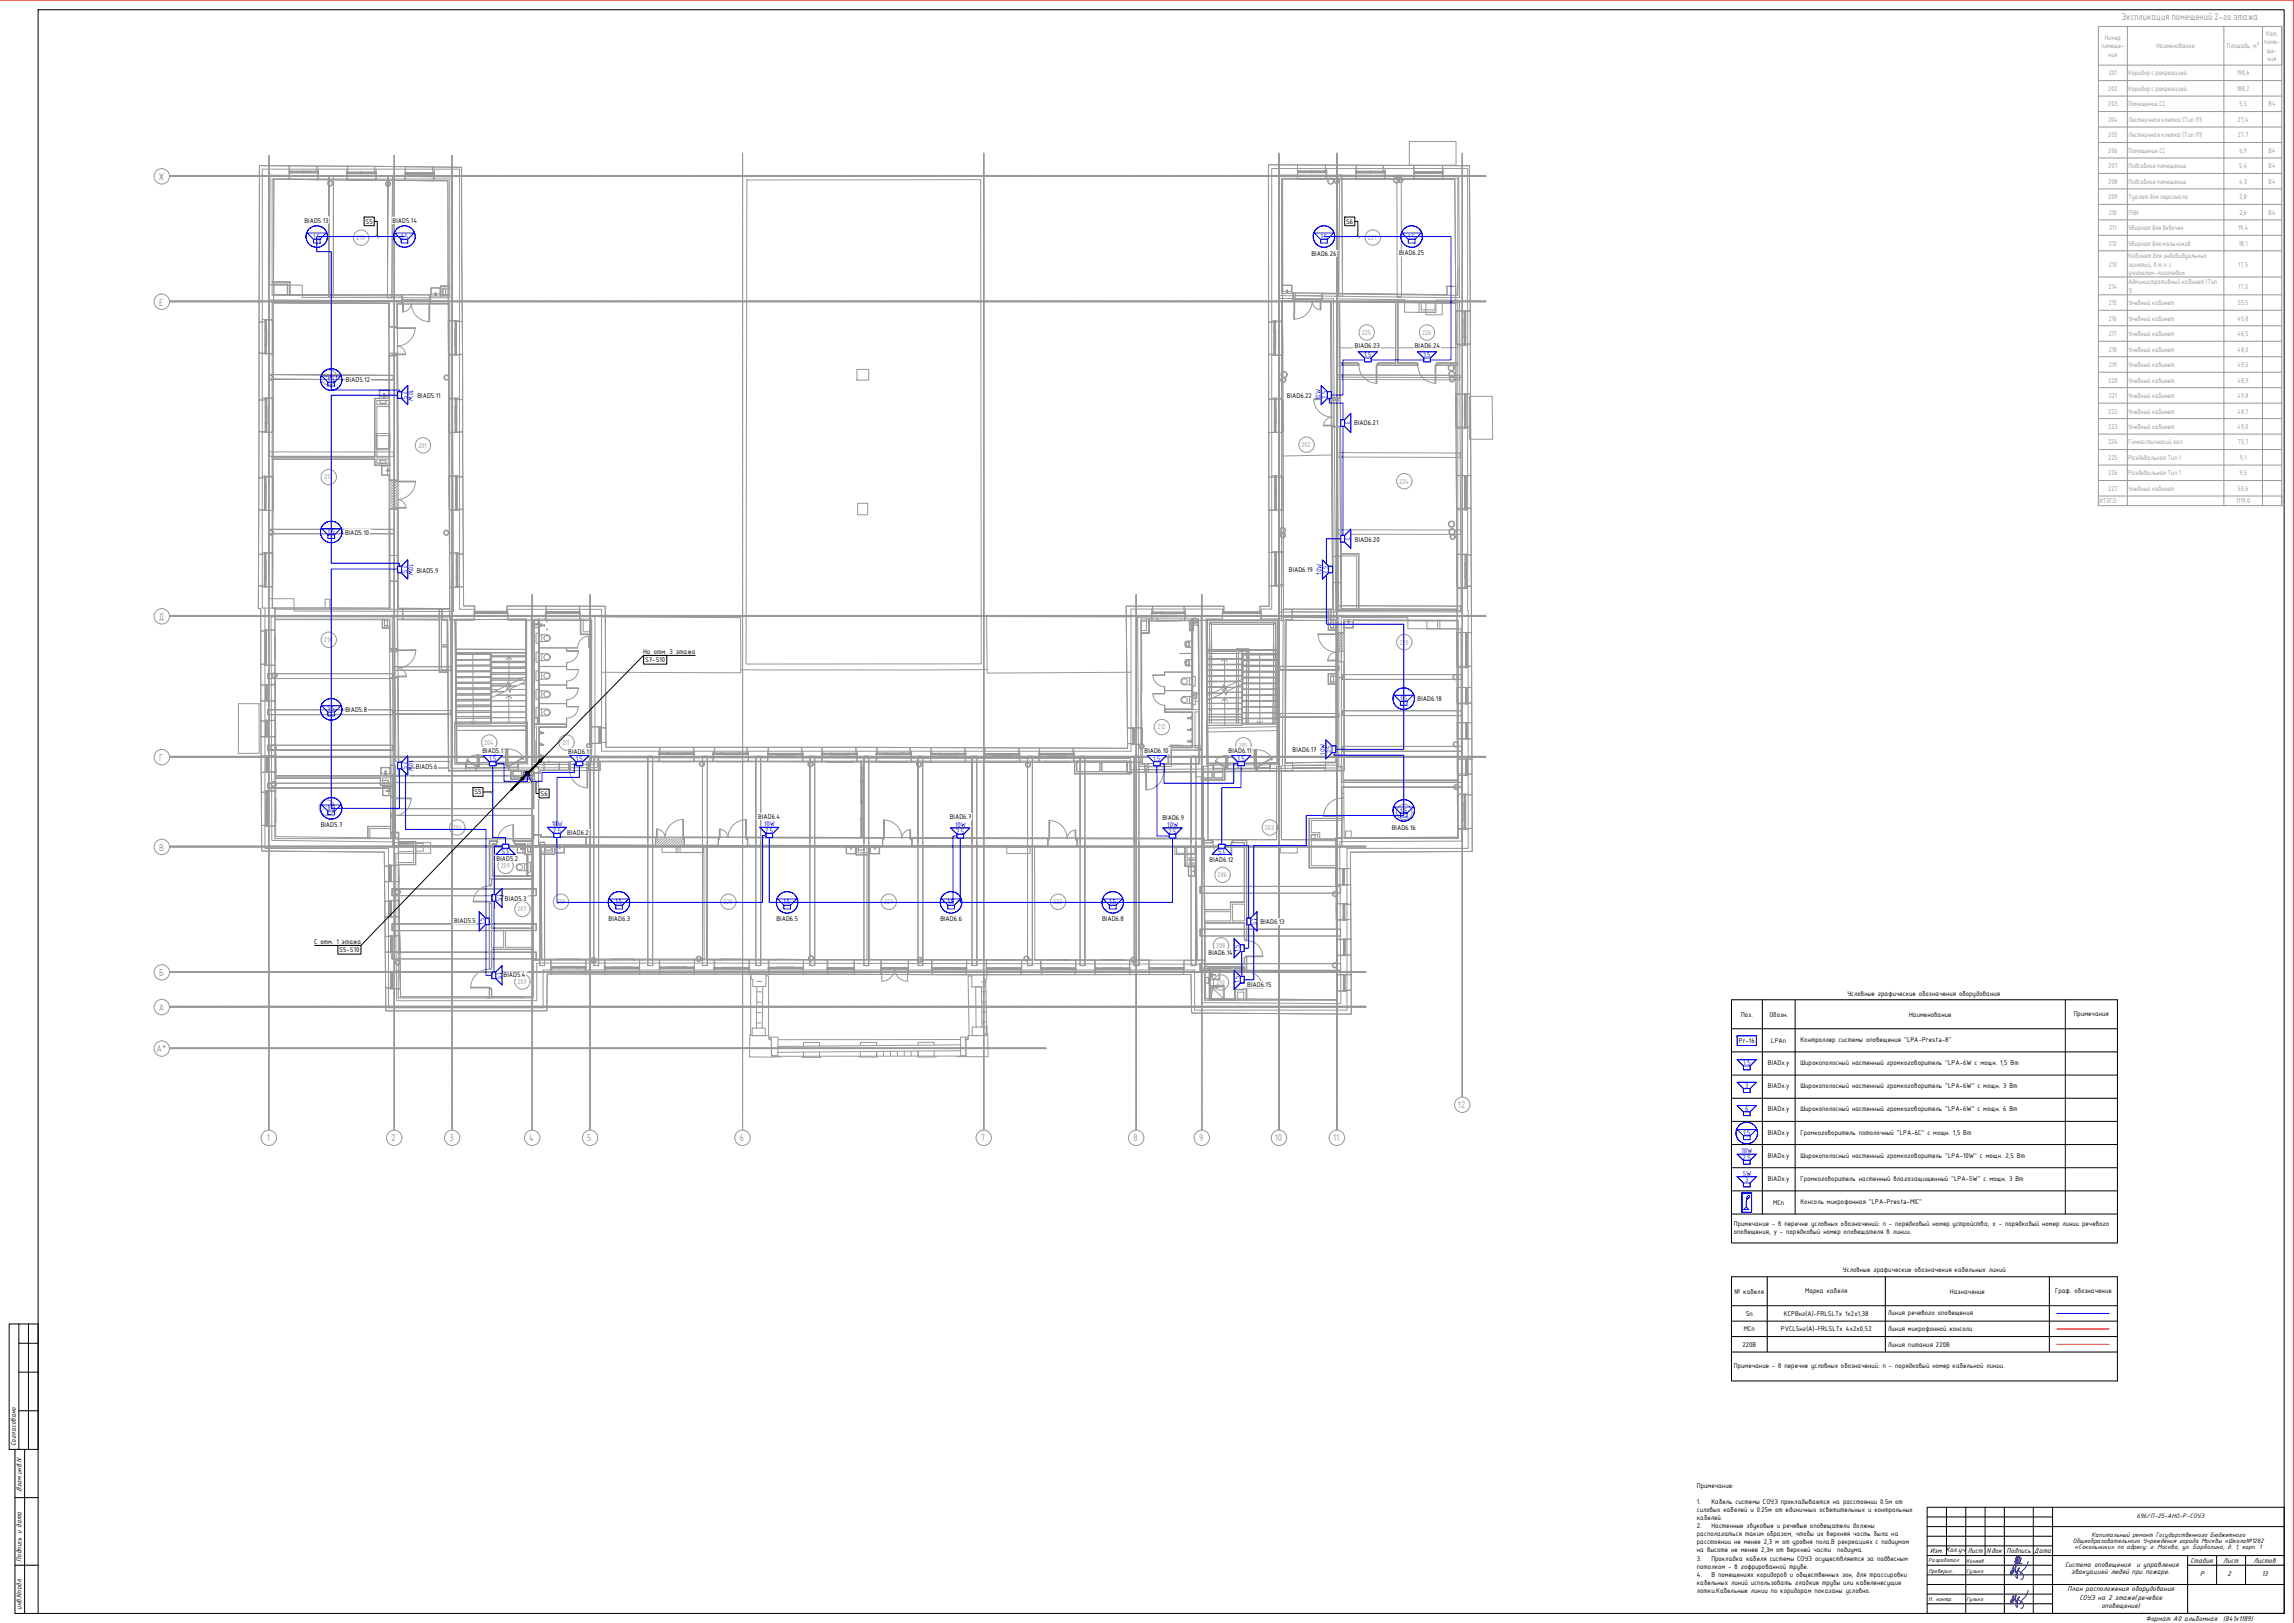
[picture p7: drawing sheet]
<svg xmlns="http://www.w3.org/2000/svg" width="1189mm" height="841mm" viewBox="0 0 1189 841" stroke-linecap="round" stroke-linejoin="round" font-family="sans-serif">
<defs><g id="words">
<g font-size="4.9" fill="#989898">
<text x="1100" y="11">Экспликация помещений 2-го этажа</text>
<text x="82" y="93">Ж</text>
<text x="83" y="158">Е</text>
<text x="82" y="321">Д</text>
<text x="83" y="394">Г</text>
<text x="82" y="441">В</text>
<text x="82" y="506">Б</text>
<text x="82" y="524">А</text>
<text x="81" y="545">А*</text>
<text x="756" y="574">12</text>
<text x="138" y="591">1</text>
<text x="203" y="591">2</text>
<text x="233" y="591">3</text>
<text x="274" y="591">4</text>
<text x="304" y="591">5</text>
<text x="383" y="591">6</text>
<text x="508" y="591">7</text>
<text x="587" y="591">8</text>
<text x="621" y="591">9</text>
<text x="661" y="591">10</text>
<text x="691" y="591">11</text>
</g>
<g font-size="3.9">
<text x="158" y="115">BIAD5.13</text>
<text x="189" y="116">S5</text>
<text x="203" y="115">BIAD5.14</text>
<text x="698" y="116">S6</text>
<text x="680" y="133">BIAD6.26</text>
<text x="725" y="132">BIAD6.25</text>
<text x="702" y="180">BIAD6.23</text>
<text x="733" y="181">BIAD6.24</text>
<text x="179" y="198">BIAD5.12</text>
<text x="216" y="206">BIAD5.11</text>
<text x="667" y="206">BIAD6.22</text>
<text x="702" y="220">BIAD6.21</text>
<text x="179" y="277">BIAD5.10</text>
<text x="702" y="281">BIAD6.20</text>
<text x="216" y="297">BIAD5.9</text>
<text x="668" y="296">BIAD6.19</text>
<text x="333" y="339">На отм. 3 этажа</text>
<text x="334" y="343">S7-S10</text>
<text x="735" y="363">BIAD6.18</text>
<text x="179" y="369">BIAD5.8</text>
<text x="670" y="390">BIAD6.17</text>
<text x="250" y="390">BIAD5.1</text>
<text x="294" y="391">BIAD6.1</text>
<text x="593" y="390">BIAD6.10</text>
<text x="637" y="390">BIAD6.11</text>
<text x="216" y="398">BIAD5.6</text>
<text x="246" y="412">S5</text>
<text x="280" y="412">S6</text>
<text x="393" y="424">BIAD6.4</text>
<text x="492" y="425">BIAD6.7</text>
<text x="602" y="425">BIAD6.9</text>
<text x="166" y="429">BIAD5.7</text>
<text x="721" y="430">BIAD6.16</text>
<text x="294" y="433">BIAD6.2</text>
<text x="257" y="446">BIAD5.2</text>
<text x="627" y="447">BIAD6.12</text>
<text x="262" y="467">BIAD5.3</text>
<text x="235" y="479">BIAD5.5</text>
<text x="315" y="477">BIAD6.3</text>
<text x="402" y="477">BIAD6.5</text>
<text x="487" y="477">BIAD6.6</text>
<text x="571" y="477">BIAD6.8</text>
<text x="653" y="479">BIAD6.13</text>
<text x="163" y="489">С отм. 1 этажа</text>
<text x="176" y="493">S5-S10</text>
<text x="626" y="495">BIAD6.14</text>
<text x="261" y="506">BIAD5.4</text>
<text x="646" y="512">BIAD6.15</text>
<text x="957" y="516">Условные графические обозначения оборудования</text>
<text x="902" y="527">Поз.</text>
<text x="917" y="527">Обозн.</text>
<text x="989" y="527">Наименование</text>
<text x="1075" y="526">Примечания</text>
<text x="933" y="540">Контроллер системы оповещения &quot;LPA-Presta-8&quot;</text>
<text x="901" y="541">Pr-16</text>
<text x="918" y="540">LPAn</text>
<text x="916" y="552">BIADx.y</text>
<text x="933" y="552">Широкополосный настенный громкоговоритель &quot;LPA-6W с мощн. 1,5 Вт</text>
<text x="916" y="564">BIADx.y</text>
<text x="933" y="564">Широкополосный настенный громкоговоритель &quot;LPA-6W&quot; с мощн. 3 Вт</text>
<text x="916" y="576">BIADx.y</text>
<text x="933" y="576">Широкополосный настенный громкоговоритель &quot;LPA-6W&quot; с мощн. 6 Вт</text>
<text x="916" y="588">BIADx.y</text>
<text x="933" y="588">Громкоговоритель потолочный &quot;LPA-6C&quot; с мощн. 1,5 Вт</text>
<text x="916" y="600">BIADx.y</text>
<text x="933" y="600">Широкополосный настенный громкоговоритель &quot;LPA-10W&quot; с мощн. 2,5 Вт</text>
<text x="916" y="612">BIADx.y</text>
<text x="933" y="612">Громкоговоритель настенный влагозащищенный &quot;LPA-5W&quot; с мощн. 3 Вт</text>
<text x="933" y="624">Консоль микрофонная &quot;LPA-Presta-MIC&quot;</text>
<text x="919" y="624">MCn</text>
<text x="899" y="635">Примечание - в перечне условных обозначений: n - порядковый номер устройства; x - порядковый номер линии речевого</text>
<text x="899" y="640">оповещения, y - порядковый номер оповещателя в линии.</text>
<text x="955" y="659">Условные графические обозначения кабельных линий</text>
<text x="899" y="670">№ кабеля</text>
<text x="935" y="670">Марка кабеля</text>
<text x="1011" y="670">Назначение</text>
<text x="1065" y="670">Граф. обозначение</text>
<text x="905" y="682">Sn</text>
<text x="925" y="682">КСРВнг(А)-FRLSLTx 1х2х1,38</text>
<text x="978" y="681">Линия речевого оповещения</text>
<text x="904" y="690">MCn</text>
<text x="923" y="690">PVCLSнг(А)-FRLSLTx 4x2x0,52</text>
<text x="978" y="689">Линия микрофонной консоли</text>
<text x="903" y="698">220В</text>
<text x="978" y="698">Линия питания 220В</text>
<text x="899" y="709">Примечание - в перечне условных обозначений: n - порядковый номер кабельной линии.</text>
<text x="8" y="749" transform="rotate(-90 8 749)">Согласовано</text>
<text x="11" y="773" transform="rotate(-90 11 773)">Взам.инв.N</text>
<text x="879" y="771">Примечание:</text>
<text x="879" y="779">1.</text>
<text x="887" y="779">Кабель системы СОУЭ прокладывается на расстоянии 0.5м от</text>
<text x="879" y="784">силовых кабелей и 0.25м от единичных осветительных и контрольных</text>
<text x="879" y="788">кабелей.</text>
<text x="879" y="792">2.</text>
<text x="887" y="792">Настенные звуковые и речевые оповещатели должны</text>
<text x="879" y="796">располагаться таким образом, чтобы их верхняя часть была на</text>
<text x="879" y="800">расстоянии не менее 2,3 м от уровня пола.В рекреациях с подиумом</text>
<text x="11" y="809" transform="rotate(-90 11 809)">Подпись и дата</text>
<text x="879" y="804">на высоте не менее 2,3м от верхней части</text>
<text x="879" y="809">3.</text>
<text x="887" y="809">Прокладка кабеля системы СОУЭ осуществляется за подвесным</text>
<text x="952" y="804">подиума.</text>
<text x="1000" y="805">Изм. Кол.уч</text>
<text x="1020" y="805">Лист</text>
<text x="1030" y="805">Nдок</text>
<text x="1040" y="805">Подпись</text>
<text x="1054" y="805">Дата</text>
<text x="1135" y="810">Стадия</text>
<text x="1152" y="810">Лист</text>
<text x="1168" y="810">Листов</text>
<text x="879" y="813">потолком - в гофрированной трубе.</text>
<text x="1070" y="812">Система оповещения</text>
<text x="1073" y="816">эвакуацией людей при пожаре.</text>
<text x="1107" y="812">и управления</text>
<text x="879" y="817">4.</text>
<text x="879" y="821">кабельных линий использовать гладкие трубы или кабеленесущие</text>
<text x="887" y="817">В помещениях коридоров и общественных зон, для трассировки</text>
<text x="1140" y="817">Р</text>
<text x="1154" y="817">2</text>
<text x="1172" y="817">13</text>
<text x="879" y="825">лотки.Кабельные линии по коридорам показаны условно.</text>
<text x="1072" y="824">План расположения оборудования</text>
<text x="1078" y="829">СОУЭ на 2 этаже(речевое</text>
<text x="1089" y="833">оповещение)</text>
<text x="11" y="834" transform="rotate(-90 11 834)">инв.Nподл.</text>
<text x="1112" y="840">Формат А0 альбомная</text>
<text x="1152" y="840">(841х1189)</text>
</g>
<g font-size="3.9" fill="#00f">
<text x="162" y="124">1.5</text>
<text x="208" y="124">1.5</text>
<text x="684" y="124">1.5</text>
<text x="730" y="124">1.5</text>
<text x="707" y="185">1.5</text>
<text x="738" y="185">1.5</text>
<text x="170" y="198">1.5</text>
<text x="208" y="203" transform="rotate(90 208 203)">2.5</text>
<text x="212" y="202" transform="rotate(90 212 202)">10W</text>
<text x="684" y="207" transform="rotate(-90 684 207)">10W</text>
<text x="688" y="207" transform="rotate(-90 688 207)">2.5</text>
<text x="697" y="218" transform="rotate(90 697 218)">3</text>
<text x="170" y="277">1.5</text>
<text x="697" y="278" transform="rotate(90 697 278)">3</text>
<text x="208" y="293" transform="rotate(90 208 293)">2.5</text>
<text x="212" y="292" transform="rotate(90 212 292)">10W</text>
<text x="685" y="298" transform="rotate(-90 685 298)">10W</text>
<text x="688" y="297" transform="rotate(-90 688 297)">2.5</text>
<text x="726" y="363">1.5</text>
<text x="170" y="369">1.5</text>
<text x="208" y="395" transform="rotate(90 208 395)">2.5</text>
<text x="212" y="394" transform="rotate(90 212 394)">10W</text>
<text x="254" y="394">1.5</text>
<text x="298" y="394">1.5</text>
<text x="598" y="394">1.5</text>
<text x="641" y="394">1.5</text>
<text x="687" y="391" transform="rotate(-90 687 391)">10W</text>
<text x="690" y="390" transform="rotate(-90 690 390)">2.5</text>
<text x="726" y="421">1.5</text>
<text x="286" y="428">10W</text>
<text x="287" y="432">2.5</text>
<text x="396" y="428">10W</text>
<text x="397" y="432">2.5</text>
<text x="495" y="429">10W</text>
<text x="496" y="432">2.5</text>
<text x="605" y="429">10W</text>
<text x="606" y="432">2.5</text>
<text x="264" y="440" transform="rotate(180 264 440)">1.5</text>
<text x="635" y="440" transform="rotate(180 635 440)">1.5</text>
<text x="257" y="463" transform="rotate(90 257 463)">1.5</text>
<text x="319" y="469">1.5</text>
<text x="406" y="469">1.5</text>
<text x="491" y="469">1.5</text>
<text x="575" y="469">1.5</text>
<text x="251" y="479" transform="rotate(-90 251 479)">1.5</text>
<text x="649" y="476" transform="rotate(90 649 476)">1.5</text>
<text x="642" y="493" transform="rotate(-90 642 493)">1.5</text>
<text x="257" y="504" transform="rotate(90 257 504)">1.5</text>
<text x="642" y="510" transform="rotate(-90 642 510)">1.5</text>
<text x="903" y="552">1.5</text>
<text x="904" y="564">3</text>
<text x="904" y="576">6</text>
<text x="903" y="588">1.5</text>
<text x="903" y="598">10W</text>
<text x="903" y="601">2.5</text>
<text x="903" y="609">5W</text>
<text x="904" y="613">3</text>
</g>
<g font-size="3.6">
<text x="1107" y="787">696/П-25-АНО-Р-СОУЭ</text>
<text x="1084" y="797">Капитальный ремонт Государственного Бюджетного</text>
<text x="1074" y="800">Общеобразовательного Учреждения города Москвы «Школа№1282</text>
<text x="1075" y="803">«Сокольники» по адресу: г. Москва, ул. Барболина, д. 1, корп. 1</text>
</g>
<g font-size="3.5" fill="#989898">
<text x="1091" y="21">Номер</text>
<text x="1173" y="23">поме-</text>
<text x="1174" y="19">Кат.</text>
<text x="1089" y="25">помеще-</text>
<text x="1093" y="29">ния</text>
<text x="1118" y="25">Наименование</text>
<text x="1154" y="25">Площадь, м²</text>
<text x="1175" y="27">ще-</text>
<text x="1175" y="31">ния</text>
<text x="1093" y="39">201</text>
<text x="1103" y="39">Коридор с рекреацией</text>
<text x="1159" y="39">190,6</text>
<text x="1093" y="47">202</text>
<text x="1103" y="47">Коридор с рекреацией</text>
<text x="1159" y="47">188,2</text>
<text x="1093" y="55">203</text>
<text x="1103" y="55">Помещение СС</text>
<text x="1161" y="55">5,5</text>
<text x="1176" y="55">В4</text>
<text x="1093" y="63">204</text>
<text x="1103" y="63">Лестничная клетка (Тип Л1)</text>
<text x="1160" y="63">27,4</text>
<text x="1093" y="71">205</text>
<text x="1103" y="71">Лестничная клетка (Тип Л1)</text>
<text x="1160" y="71">27,7</text>
<text x="1093" y="79">206</text>
<text x="1103" y="79">Помещение СС</text>
<text x="1161" y="79">6,9</text>
<text x="1176" y="79">В4</text>
<text x="1093" y="87">207</text>
<text x="1103" y="87">Подсобное помещение</text>
<text x="1160" y="87">5,4</text>
<text x="1176" y="87">В4</text>
<text x="1093" y="95">208</text>
<text x="1103" y="95">Подсобное помещение</text>
<text x="1160" y="95">4,3</text>
<text x="1176" y="95">В4</text>
<text x="1093" y="103">209</text>
<text x="1103" y="103">Туалет для персонала</text>
<text x="1161" y="103">2,8</text>
<text x="1093" y="111">210</text>
<text x="1103" y="111">ПУИ</text>
<text x="1161" y="111">2,6</text>
<text x="1176" y="111">В4</text>
<text x="1093" y="119">211</text>
<text x="1103" y="119">Уборная для девочек</text>
<text x="1160" y="119">19,4</text>
<text x="185" y="124">215</text>
<text x="709" y="124">227</text>
<text x="1093" y="127">212</text>
<text x="1103" y="127">Уборная для мальчиков</text>
<text x="1160" y="127">18,1</text>
<text x="1103" y="134">Кабинет для индивидуальных</text>
<text x="1093" y="138">213</text>
<text x="1103" y="138">занятий, в т.ч. с</text>
<text x="1103" y="142">учителем-логопедом</text>
<text x="1160" y="138">17,5</text>
<text x="1093" y="150">214</text>
<text x="1103" y="147">Административный кабинет (Тип</text>
<text x="1160" y="150">17,0</text>
<text x="1103" y="152">1)</text>
<text x="1093" y="158">215</text>
<text x="1103" y="158">Учебный кабинет</text>
<text x="1160" y="158">53,5</text>
<text x="1093" y="166">216</text>
<text x="1103" y="166">Учебный кабинет</text>
<text x="1160" y="166">45,8</text>
<text x="706" y="174">225</text>
<text x="737" y="174">226</text>
<text x="1093" y="174">217</text>
<text x="1103" y="174">Учебный кабинет</text>
<text x="1160" y="174">46,5</text>
<text x="1093" y="182">218</text>
<text x="1103" y="182">Учебный кабинет</text>
<text x="1160" y="182">48,0</text>
<text x="1093" y="190">219</text>
<text x="1103" y="190">Учебный кабинет</text>
<text x="1160" y="190">49,5</text>
<text x="168" y="197">216</text>
<text x="1093" y="198">220</text>
<text x="1103" y="198">Учебный кабинет</text>
<text x="1160" y="198">48,9</text>
<text x="1093" y="206">221</text>
<text x="1103" y="206">Учебный кабинет</text>
<text x="1160" y="206">49,8</text>
<text x="1093" y="214">222</text>
<text x="1103" y="214">Учебный кабинет</text>
<text x="1160" y="214">48,7</text>
<text x="1093" y="222">223</text>
<text x="1103" y="222">Учебный кабинет</text>
<text x="1160" y="222">49,0</text>
<text x="217" y="232">201</text>
<text x="675" y="232">202</text>
<text x="1093" y="230">224</text>
<text x="1103" y="230">Гимнастический зал</text>
<text x="1160" y="230">73,7</text>
<text x="1093" y="238">225</text>
<text x="1103" y="238">Раздевальная Тип 1</text>
<text x="1161" y="238">9,1</text>
<text x="168" y="248">217</text>
<text x="725" y="251">224</text>
<text x="1093" y="246">226</text>
<text x="1103" y="246">Раздевальная Тип 1</text>
<text x="1161" y="246">9,5</text>
<text x="1093" y="254">227</text>
<text x="1103" y="254">Учебный кабинет</text>
<text x="1160" y="254">53,6</text>
<text x="1088" y="261">ИТОГО:</text>
<text x="1159" y="261">1119,0</text>
<text x="168" y="333">218</text>
<text x="725" y="334">223</text>
<text x="600" y="378">212</text>
<text x="251" y="386">204</text>
<text x="291" y="386">211</text>
<text x="642" y="387">205</text>
<text x="167" y="420">2131.5</text>
<text x="725" y="422">214</text>
<text x="235" y="430">201</text>
<text x="656" y="430">202</text>
<text x="259" y="450">209</text>
<text x="631" y="455">206</text>
<text x="268" y="472">207</text>
<text x="288" y="469">219</text>
<text x="375" y="469">220</text>
<text x="458" y="469">221</text>
<text x="546" y="469">222</text>
<text x="630" y="491">208</text>
<text x="268" y="510">203</text>
<text x="630" y="510">210</text>
</g>
<g font-size="3.1">
<text x="1000" y="809">Разработал</text>
<text x="1019" y="810">Коняев</text>
<text x="1000" y="815">Проверил.</text>
<text x="1019" y="815">Гулько</text>
<text x="1000" y="829">Н. контр.</text>
<text x="1019" y="830">Гулько</text>
</g>
</g></defs>
<g fill="none" stroke="#989898" stroke-width=".52">
<path d="M236 339v-18h37v19M236 339v36M254 339h1v1M254 339h-18M254 339v36M254 339l1 1M254 339v35h-18v-35M273 340v11l-8 3-1 2-1-3v2l-8 4v-19M273 340h-18M626 338h1M626 340v23M626 340h.1"/>
<path d="M626 340v-19h36v48M627 322h34l-1 1h-32zM627 339v-17l1 1v16M628 338h13M642 338h2v22M642 336h4v1h-4M644 339v2M644 339v3M644 339v33M644 339h18M646 339h-2v9M647 339h13"/>
<path d="M660 339h1v2h-1zM661 339h1M661 322v17h-1v-16zM662 339v-17l-37-1 1 20M662 339v36h-18v-36M662 339h-18M662 339v-18h-37l1 21M662 339v33M254 342h-18M254 345h-18M254 348h-18M254 351h-18"/>
<path d="M254 354h-18M254 357h-18M254 356l-18 1M254 359h-18M255 340h18M255 340v21M255 343h18M255 349h18M255 352h18M255 355h13M255 358h6M258 357h-3"/>
<path d="M263 357h1M263 354h-8M263 354h2M264 358h.1M271 351h-16M273 343h-18M273 346h-18M273 349h-18M273 357h-8M273 355h.1M273 358h.1M273 354h-3"/>
<path d="M273 340v35M626 341v18M626 359h3M626 359v4M634 359h-8M634 359h1M634 356h-8M635 356h1M635 359h1M640 356h-14M641 356h3M642 353h-16"/>
<path d="M644 341v34M644 341h-18M644 344h-18h18M644 342v10l-8 4-1 2-1-3v2l-8 3v-18M644 347h-18M644 342h-18M644 350h-18M644 353h-18M644 356h.1M644 359h.1M644 359h-8M644 357h18h-18"/>
<path d="M644 354h18M644 351h18M644 348h18M644 345h18M644 342h18M644 357v3M644 351v3M646 341h1v-5h-1v39M647 341v34M660 341v34M661 341v34M662 345h-18"/>
<path d="M662 342h-18M662 351h-18M662 348h-18M662 354h-18M254 360h-18M254 363h-18M254 366h-18M254 369h-18M254 372h-18M254 375h-18M254 362h-18M254 368h-18"/>
<path d="M254 365h-18M254 371h-18M255 362l8-4v-2l1 3 1-2 8-4v22h-18zM273 360h-16M273 363h-18M273 361h.1M273 364h.1M273 366h-18M273 369h-18M273 372h-18M273 368h.1M273 371h.1"/>
<path d="M273 374h.1M626 363l8-4v-2l1 3 1-2 8-3v21h-18zM626 362h1M626 363v8M627 375v-7h1v7M627 368v-28h1v28M641 375v-7h1v7M641 368v-32h1v32M644 364h-18M644 362h.1M644 362h-15M644 367h-18"/>
<path d="M644 370h-18M644 365h.1M644 368h.1M644 371h.1M644 373h-18M644 374h.1M644 363v9M644 360v3M644 372v3v-3l-18-1v4M644 372h18M644 363v3M662 369h-18v3"/>
<path d="M662 372v3M662 360h-18M662 369v3M662 366h-18h18M662 363h-18M662 372h-18M662 369h-18"/>
</g>
<g fill="none" stroke="#989898" stroke-width=".52">
<path d="M730 73h25v13h-25zM140 91l94 1v62h-77v-6h-17zM387 93h121l1 251h-122zM663 91h93v63l-93-1zM694 92v60M755 139v14M140 155l94 1 1 161h-83v-7h-13zM141 147h8v6M208 155h15M663 155h28l1 162h-29zM671 155h14M671 153h14"/>
<path d="M739 157v6h8v-6M444 191h6v6h-6zM693 195l1 122h63v-121l-64-1v-40h35v7h16v-7l12 1 1 40M723 180h-29M755 180h-31M691 207v14M693 207v14M761 205h12l1 23h-12zM195 225h7v7h-7zM195 226h7v7h-7M691 236h-27M444 261h6v6h-6z"/>
<path d="M169 316v-5h2v5M205 320h28l1 75h-29zM275 319l33 1v76h-32zM312 320h72v29l-72-1M586 320l-75-1 1 30 74-1M590 320h32l1 66h-16v11h-17zM665 320h29v76l-29 1zM670 320h18M670 317h18M689 317h1M229 335h3v12h-3zM229 321h3v13h-3z"/>
<path d="M229 321h3M232 321v13M232 335v12M689 320h1M693 337v6M695 337v6M696 323h.1M739 321v5h17M512 347h-128M622 360h-3M124 365h10v25h-10zM255 375h-19"/>
<path d="M273 375h.1M619 363h3M625 375h1M662 375h-18M204 395l-1-75h-63l1 115 63 1M206 398h27M241 398h-7v-3h-30v42h19v5h-18l1 77h72v-20l345 1v20h72l-1-84h63v-110h-27v-6h-35v78h-37M247 398h16M247 396h-5M263 396h-15M266 400h4v3h-4zM266 400h4"/>
<path d="M268 396h-5M269 398h41v-5h83h193v6l43-1M269 396h4v-22h-37v22h5M271 400h5v3h-5zM271 400h5M558 394h12v6h-12zM571 394h13v6h-13zM584 394v6M586 394v5M603 397h-8M604 399h-9M613 386h-7v1"/>
<path d="M619 386h3M635 396l-6 1M651 398l-16 1M651 396h-15M658 396h-7M658 396h5v-21h-38v22h4M687 398h-17M687 396l-17 1M204 402v11M204 414v18M205 402v11M205 414v18"/>
<path d="M624 400h4v3h-4zM628 400h-4v3M629 400h5v3h-5zM629 400h5M212 437h-6M215 437h4v4h-4M343 438h22v4h-22zM350 438v4h14v-4h-9M522 439h12v3h-12zM609 439h10v4h-10zM614 439h-4v3h4M615 439h5v3h-5"/>
<path d="M664 438h8v4h-8zM697 435v-4h3v4M214 441h-8M397 505h107"/>
</g>
<g fill="none" stroke="#989898" stroke-width=".52">
<path d="M170 91h3v63v-63zM201 91h2v63v-63zM693 91h2l1 63-1-63zM725 91h1h-2v63M726 91v63h-2h1M170 154v-63v63M173 154h-3h3M201 154v-63v63M203 154h-2h2M693 154v-63v63M696 154h-3h3M139 196h.1"/>
<path d="M140 194l-1 2zM140 194l64 1-64-1M140 195l-1 1 65 1-65-1M204 197v-2v2M693 194v3v-3l64 1zM757 196v-1v2h-64M139 234h65v2h-65v-2v1M757 236v-1v2h-64M757 235h-64v2v-1M139 274v3zM139 274h65zM139 277h65h-65"/>
<path d="M139 274v1M204 277v-3v3M757 276v-1v2h-64M757 275h-64v2v-1M694 314v2v-2h63zM757 314v2v-2M757 316h-63h63M236 336v2v-2l37 1zM273 337v1v-1M273 338h-37h37M626 339v-2v2M626 339h36v-2v2z"/>
<path d="M626 337h36h-36M139 349v3v-3h65zM204 349v3v-3M204 352h-65h65M204 345v2v-2l30 1zM234 346v1v-1M234 347h-30h30M663 345v2v-2h31zM694 345v2v-2M694 347h-31h31M695 350v2v-2h63zM758 350v2v-2"/>
<path d="M758 352h-63h63M139 368v2v-2M139 368h65v2h-65M204 368h30v2v-2h-30v2h30h-30zM237 376v3v-3h36zM273 376v2v-2M273 378l-36 1 36-1M626 377h36v2h-36zM663 370v2v-2h31zM694 370v2v-2M694 372h-31h31M695 368v3v-3h63z"/>
<path d="M758 368v3v-3M758 371h-63h63M139 386v3v-3h65zM204 386v3v-3M204 389h-65h65M204 397h-2h3v5h72h-72v4h72h-72v13h72h-72v4h72h-72v12h-3h2M277 397h2v38v-38zM277 397v5M308 392h2v44v-44zM336 392h2v44v-44zM364 392h3v44v-44zM392 392h2v44v-44z"/>
<path d="M420 392h2v44v-44zM448 392h2v44v-44zM476 392h2v44v-44zM504 392h2v44v-44zM533 392h2v44v-44zM560 392h2v44v-44zM588 392h2v44v-44zM617 392h3v44v-44zM624 397h2v38v-38zM662 397h2v38v-38zM695 397h-2h2M695 397v8"/>
<path d="M695 387v2v-2h63zM758 387v2v-2M758 389h-63h63M139 406v2v-2h63v2h-63h63v27v-38v9zM277 406v13M695 405h63v3v-3zM695 408v27M758 408h-63h63M204 435v3h75v-3v3h-75zM204 435h73h-73M277 423v12M280 436h2h-2"/>
<path d="M280 436v64h2h-2zM282 436v64v-64M308 436v-44v44M308 436v64h2h-2zM310 436v64v-64M336 436v-44v44M336 436v64h2h-2zM338 436v64v-64M364 436v-44v44M364 436v64h3h-3zM367 436v64v-64M392 436v-44v44"/>
<path d="M392 436v64h2h-2zM394 436v64v-64M420 436v-44v44M420 436v64h2h-2zM422 436v64v-64M448 436v-44v44M448 436v64h2h-2zM450 436v64v-64M476 436v-44v44M476 436v64h2h-2zM478 436v64v-64M504 436v-44v44"/>
<path d="M504 436v64h2h-2zM506 436v64v-64M533 436v-44v44M533 436v64h2h-2zM535 436v64v-64M560 436v-44v44M560 436v64h2h-2zM562 436v64v-64M588 436v-44v44M588 436v64h2h-2zM590 436v64v-64M617 436v-44v44"/>
<path d="M617 436v64h3h-3zM620 436v64v-64M623 435v4h72v-4v4h-72zM623 435h1M624 435v-38v38M626 435h36M662 435v-38v38M664 435h29M693 435v-38v38M622 459h73h-73M203 479h75h-75M203 464v-3v3"/>
<path d="M203 464h75v-3v3zM203 461h75h-75M622 463v-4v4M622 463h73v-4v4zM203 497v-4v4M203 497h75v-4v4zM203 493h75h-75M203 482v-3v3M203 482h75v-3v3zM622 499h73h-73M622 485v-3v3M622 485h73v-3v3z"/>
<path d="M622 482h73h-73M622 503v-4v4M622 503h73v-4v4z"/>
</g>
<g fill="none" stroke="#989898" stroke-width=".52">
<path d="M150 89h15h-1h1h-1M150 89h1h-1zM151 89h-1M157 89h-7h1M157 89h1zM157 89h-6h6M157 89h1h-1zM157 89h.1M158 89h6M164 89h-6h6M164 89h1h-1zM164 89h.1"/>
<path d="M180 90h15v-1h-1h1v1h-1M180 89h1v1h-1zM181 89h-1v1M187 89h-7v1h1M187 89h-6v1h6M187 89h1v1h-1zM187 89v1M188 89h-1h7M194 89h-6v1h6M194 89h1v1h-1zM194 89v1M210 90h15v-1h-1h1v1h-1"/>
<path d="M210 89h1v1h-1zM211 89h-1v1M217 89h-7v1h1M217 89h1zM217 89h-6v1h6M217 89h1v1h-1zM217 89v1M218 89h6M224 89h-6v1h6M224 89h1v1h-1zM224 89v1M672 89h16h-1h1h-1"/>
<path d="M672 89h1h-1zM673 89h-1M680 89h-8h1M680 89h-7h7M680 89h.1M680 89h7M687 89h-7h7M687 89h1h-1zM687 89h.1M703 89h15h-1h1h-1M703 89h.1M703 89h7"/>
<path d="M710 89h-7h7M710 89h1h-1zM710 89h1M710 89h.1M711 89h6M717 89h-6h6M717 89h1h-1zM717 89h.1M733 90h15v-1h-1h1v1h-1M733 89h1v1h-1zM734 89h-1v1M740 89h-7v1h1"/>
<path d="M740 89h-6v1h6M740 89h1v1h-1zM740 89v1M741 89h-1h7M747 89h-6v1h6M747 89h1v1h-1zM747 89v1M137 179v3h1v-3M137 166v4h1v-4M137 171h1v7h-1zM137 179v4M137 166h1h-1z"/>
<path d="M137 170h1v1h-1zM137 178h1v1h-1zM137 166v13M137 166h1M138 166h-1h1v17M138 178v1h-1M236 166v18h1v-1v1h-1v-1M236 166h1v1M236 167v-1h1v17M236 171v-4h1v4h-1M236 171h1v8h-1zM236 166h1v1h-1z"/>
<path d="M236 179h1h-1zM236 171h1h-1zM660 167v17h1v-1M660 167v4h1v-4M660 172h1v7h-1zM660 167h1M661 167v-1h-1v1v-1h1v18h-1v-1M661 179v1h-1v3h1v-3M759 162v-1h1v17M759 166v-4h1v4h-1M759 178v-3h1v3M759 166h1v8h-1z"/>
<path d="M759 178h1M760 162v-1h-1v18h1v-1v1h-1v-1M137 182h1v1h-1zM138 182v1h-1v-1v1h1M236 183v-4h1v4M236 183h1v1h-1zM236 183h1M137 220v3h1v-3M137 207v4h1v-4M137 211h1v8h-1zM137 220v4M137 206h1v1h-1z"/>
<path d="M137 211h1h-1zM137 219h1v1h-1zM137 207v13M137 207h1M138 207v-1h-1v1v-1h1v18M138 219v1h-1M236 206v18h1v-1v1h-1v-1M236 206h1v1M236 207v-1h1v17M236 211v-4h1v4h-1M236 211h1v8h-1zM236 206h1v1h-1z"/>
<path d="M236 219h1h-1zM236 211h1h-1zM660 207v17h1v-1M660 207v4h1v-4M660 212h1v7h-1zM660 207h1M661 207v-1h-1v1v-1h1v18h-1v-1M661 219v1h-1v3h1v-3M759 205v-1h1v17M759 209v-4h1v4h-1M759 209h1v8h-1zM760 205v-1h-1v18h1v-1v1h-1v-1"/>
<path d="M137 223h1v1h-1zM138 223v1h-1v-1v1h1M236 223v-4h1v4M236 223h1v1h-1zM236 223h1M759 221v-3h1v3M759 221h1M137 248v17h1v-1M137 248v3h1v-3M137 252h1v8h-1zM137 247h1v1h-1zM137 251h1v1h-1z"/>
<path d="M137 260h1h-1zM137 248h1M138 248v-1h-1v1v-1h1v18M138 260h-1v4h1v-4M236 247v17h1h-1M236 247h1M236 247h1v17M236 251v-4h1v4h-1v1M236 252h1v7h-1zM236 247h1h-1zM236 259h1v1h-1zM236 251h1v1h-1z"/>
<path d="M661 247v17v-1M661 247v4v-4M661 252v7zM661 247h.1M661 259v1v3v-3M759 247v-1h1v17M759 251v-4h1v4h-1M759 251h1v8h-1zM760 247v-1h-1v18h1v-1v1h-1v-1M137 264v1h1M137 264h1v1h-1zM236 264v-4h1v4"/>
<path d="M236 264h1h-1zM236 264h1M759 263v-3h1v3M759 263h1M137 287v17h1v-1M137 287v4h1v-4M137 291h1v8h-1zM137 287h1M138 287v-1h-1v1v-1h1v18h-1v-1M138 299v1h-1v3h1v-3M236 287v17h1v-1v1h-1v-1M236 287h1"/>
<path d="M236 287h1v16M236 291v-4h1v4h-1v1M236 292h1v7h-1zM236 287h1h-1zM236 299h1v1h-1zM236 291h1v1h-1zM661 287v17v-1M661 287v4v-4M661 291v8zM661 286v1zM661 291h.1M661 299h.1"/>
<path d="M661 287h.1M661 287v-1v1v-1v18M661 299v4v-4M759 288v-1h1v17M759 292v-4h1v4h-1M759 292h1v7h-1zM760 288v-1h-1v18h1v-1v1h-1v-1M236 303v-3h1v3M236 303h1v1h-1zM236 303h1M246 317h17v1h-17zM246 317h17"/>
<path d="M246 317h1v1h-1zM247 317h3M247 318h3M250 317h1v1h-1zM251 317h7M251 318h7M258 317h1v1h-1zM259 317h3M259 318h3M262 317h1v1h-1zM284 317h-1v1h17v-1v1M287 318h-3v-1h3v1h1"/>
<path d="M288 317h7v1h-7zM300 317h-17v1h1M300 317h-4v1h4M300 317v1M597 318h17v-1h-1h1v1h-1M597 317h1v1h-1zM598 317h-1v1M601 318h-3v-1h3v1h1M601 317h1v1h-1zM602 317h7v1h-7zM609 317h1v1h-1zM613 317h-16v1h1"/>
<path d="M613 317h-3v1h3M613 317h1v1h-1zM613 317v1M634 317h20v1h-20zM634 317l-1 1h20M634 317v1zM634 317h4M634 318h4M638 317h1v1h-1zM639 317h10M639 318h10M649 317v1z"/>
<path d="M649 317h4M649 318h4M653 317h1v1h-1zM661 303v1M661 303v1zM759 304v-4h1v4M759 304h1M137 327v18h1v-1M137 327v4h1v-4M137 332h1v8h-1zM137 327h1h-1zM137 331h1v1h-1z"/>
<path d="M137 340h1h-1zM137 327h1M138 327h-1h1v18M138 340h-1v4h1v-4M760 329v-1v17M760 332v-3v3v1M760 333v8zM760 329v-1v18v-1v1v-1M137 344v1h1M137 344h1v1h-1zM138 355v8v-1M138 355v7v-7"/>
<path d="M138 355h.1M138 355v8M760 345v-3v3M760 345h.1M760 357v-1v8M760 356v9v-1v1v-1M760 356v1M760 356v1zM138 362v1M138 374v8v-1M138 374v7v-7M138 362v1z"/>
<path d="M138 373v1zM138 374h.1M138 374v-1v1v-1v9M311 377v8v-1v1v-1M311 377h.1M311 377v7M587 378v8h1v-1M587 378v7h1v-7M587 377h1v1h-1zM587 378h1M588 378v-1h-1v1v-1h1v9M760 364v-7v7"/>
<path d="M760 364v1zM760 364h.1M760 375v-1v8M760 374v9v-1v1v-1M760 374v1M760 374v1zM138 381v1M138 381v1zM138 392v8h1v-1M138 399v1h1M138 392v7h1v-7M138 392h1h-1z"/>
<path d="M138 399h1v1h-1zM138 392h1M139 392h-1h1v8M311 384v-7v7M311 384v1zM311 384h.1M342 391h18v-1h-1h1v1h-1M342 391v-1v1M342 390v1zM342 390h4M346 390v1h1M346 390h-4v1h4"/>
<path d="M346 390h1v1h-1zM346 390h13M347 390h8v1h-8zM355 390v1zM359 390h-4v1h4M359 390h1v1h-1zM359 390v1M370 390v1zM370 390h4M370 390v1M374 390v1h1M374 390h-4v1h4"/>
<path d="M374 390h1v1h-1zM374 390h9M375 390h8v1h-8zM383 390v1zM383 390h4M387 390h-4v1h4M387 390h1v1h-1zM387 390h1M387 390v1M388 390h-1h1v1h-1M388 390v1h-18M398 391h18v-1h-1h1v1h-1"/>
<path d="M398 390h1v1h-1zM399 390h-1v1M402 391h-3v-1h3v1h1M402 390h1v1h-1zM403 390h8v1h-8zM411 390h1v1h-1zM415 390h-17v1h1M415 390h-3v1h3M415 390h1v1h-1zM415 390v1M426 391h18v-1h-1h1v1h-1M426 390h1v1h-1z"/>
<path d="M427 390h-1v1M430 391h-3v-1h3v1h1M430 390h1v1h-1zM431 390h8v1h-8zM439 390h1v1h-1zM443 390h-17v1h1M443 390h-3v1h3M443 390h1v1h-1zM443 390v1M446 398v7h1v-7M446 398h1zM446 398h1"/>
<path d="M446 398v7M447 398v7M454 391h18v-1v1M454 390h1v1h-1zM455 390h-1v1M459 391h-4v-1h4v1M459 390v1zM459 390h8v1h-8zM467 390h1v1h-1zM472 390h-18v1h1M472 390h-4v1h4M472 390v1z"/>
<path d="M472 390v1M483 390h4M483 391h-1v-1h1h-1v1h18v-1v1M487 390v1M487 390h-4v1h4M487 390h13M487 390h8v1h-8zM500 390h-4v1h4M500 390v1M511 390h-1v1h18v-1v1M515 391h-4v-1h4v1M515 390h8v1h-8z"/>
<path d="M528 390h-18v1h1M528 390h-4v1h4M528 390v1M538 391h19v-1h-1h1v1h-1M538 390h1h-1v1M538 390v1h1M538 390h5M538 390h1v1h-1zM543 390v1M543 390h-4v1h4M543 390v1zM543 390h13"/>
<path d="M543 390h9v1h-9zM552 390v1zM556 390h-4v1h4M556 390h1v1h-1zM556 390v1M587 385v1h1M587 385h1v1h-1zM760 394v-1v1M760 394v7M760 382v-7v7M760 382v1zM760 382h.1"/>
<path d="M138 411v3h1v-3M138 415h1v8h-1zM138 410h1v1h-1zM138 414h1v1h-1zM138 411v13M138 411h1M139 411v-1h-1v1v-1h1v18M446 416h1v8h-1zM446 405h1v11h-1zM446 405h1h-1zM759 412v18h1v-1v1h-1v-1M759 412h1"/>
<path d="M759 412h1v17M759 416v-4h1v4h-1v1M759 417h1v8h-1zM759 412h1h-1zM759 416h1v1h-1zM760 401v1v-1v1zM760 401v-7v7M760 401h.1M138 424v3h1v-3M138 424v4M138 427h1v1h-1zM138 423h1v1h-1z"/>
<path d="M139 427v1h-1v-1v1h1M139 423v1h-1M446 425v9h1v-9M446 424h1v1h-1zM446 434h1zM446 425h1M446 425v9M447 425v9M759 429v-4h1v4M759 429h1v1h-1zM759 425h1h-1zM759 429h1"/>
<path d="M202 449v8h1v-1M202 456v1h1M202 449v7h1v-7M202 448h1v1h-1zM202 456h1v1h-1zM202 449h1M203 449v-1h-1v1v-1h1v9M696 451v-1h1v8M696 450v9h1v-1v1h-1v-1M696 450h1v1M696 458v-7h1v7M696 458h1v1h-1z"/>
<path d="M696 450h1v1h-1zM696 458h1M202 467v8h1v-1M202 474v1h1M202 467v7h1v-7M202 467h1h-1zM202 474h1v1h-1zM202 467h1M203 467h-1h1v8M696 469v-1h1v8M696 468v9h1v-1v1h-1v-1M696 468h1v1"/>
<path d="M696 476v-7h1v7M696 476h1v1h-1zM696 468h1v1h-1zM696 476h1M202 486v8h1v-1M202 486v7h1v-7M202 486h1M203 486v-1h-1v1v-1h1v9h-1v-1M696 487h1v7M696 487v8h1v-1v1h-1v-1M696 487h1M696 494v-7h1v7"/>
<path d="M696 494h1v1h-1zM696 487h1h-1zM696 494h1M203 505v7M203 505v7v-7M203 505h.1M203 505v-1v1v-1v8M285 501h1v1h-1zM286 501h-1v1h1h-1v-1h19M286 501h4v1h-4M286 501v1M290 501v1z"/>
<path d="M290 501h9v1h-9zM299 501v1h4v-1h-4M299 501v1zM303 501h1v1h-18M303 501h1v1h-1zM304 501v1h-1M313 501v1h1M313 501v1h18v-1M313 501h1v1h-1zM313 501h18M314 501h4v1h-4M314 501v1"/>
<path d="M318 501v1zM318 501h8v1h-8zM326 501h1v1h4v-1h-4M326 501h1v1h-1zM331 501v1zM331 501v1M342 501v1zM342 501v1v-1h18M342 501h4v1h-4M342 501v1M346 501h1v1h-1zM347 501h8v1h-8z"/>
<path d="M355 501h1v1h3v-1h-3M355 501h1v1h-1zM359 501h1v1h-18M359 501h1v1h-1zM360 501v1h-1M370 501h1v1h-1zM371 501h-1v1h1h-1v-1h18M371 501h3v1h-3M371 501v1M374 501h1v1h-1zM375 501h8v1h-8zM383 501h1v1h3v-1h-3"/>
<path d="M383 501h1v1h-1zM387 501h1v1h-17M387 501h1v1h-1zM388 501v1h-1M398 501h1v1h-1zM399 501h-1v1h1h-1v-1h18M399 501h4v1h-4M399 501v1M403 501v1zM403 501h8v1h-8zM411 501h1v1h4v-1h-4M411 501h1v1h-1z"/>
<path d="M416 501v1h-17M416 501v1zM416 501v1M429 502h.1M429 502h14M429 502h7h-1M429 502h6h-6M435 502h1h-1zM436 502h6h-6M436 502h.1M442 502h1h-7M442 502h1h-1z"/>
<path d="M443 502h-1M457 502h14h-14zM457 502h.1M470 502h1zM483 502h1h-1zM484 502h-1h1h-1h18M484 502h3h-3M484 502h.1M487 502h1h-1zM488 502h8h-8zM496 502h1h3h-3M496 502h1h-1z"/>
<path d="M500 502h1h-17M500 502h1h-1zM501 502h-1M511 502h1h-1zM512 502h-1h1h-1h18M512 502h4h-4M512 502h.1M516 502h.1M516 502h8h-8zM524 502h1h4h-4M524 502h1h-1zM529 502h-17"/>
<path d="M529 502h.1M539 502h1h-1zM540 502h-1h1h-1h19M540 502h4h-4M540 502h.1M544 502h.1M544 502h9h-9zM553 502h4h-4M553 502h.1M557 502h1h-18M557 502h1h-1zM558 502h-1"/>
<path d="M567 502h1h-1zM568 502h-1h1h-1h18M568 502h4h-4M568 502h.1M572 502h.1M572 502h8h-8zM580 502h1h4h-4M580 502h1h-1zM585 502h-17M585 502h.1M595 501h1v1h-1zM596 501h-1v1h1h-1v-1h19"/>
<path d="M596 501h4v1h-4M596 501v1M600 501v1zM600 501h9v1h-9zM609 501v1h4v-1h-4M609 501v1zM613 501h1v1h-18M613 501h1v1h-1zM614 501v1h-1M696 506v-1h1v8M696 505v9h1v-1v1h-1v-1M696 505h1v1"/>
<path d="M696 513v-7h1v7M696 513h1v1h-1zM696 505h1v1h-1zM696 513h1"/>
</g>
<g fill="none" stroke="#989898" stroke-width=".52">
<path d="M150 89v1l1-1M151 89l-1 1M157 89v1v-1M158 89l-1 1 1-1M164 89l1 1-1-1M165 89v1M180 89v1l1-1M181 90h-1M187 89v1M187 89v1l1-1M188 90h-1M194 89v1"/>
<path d="M210 90h1M211 90h-1M217 90h.1M218 90h.1M224 90h1h-1M225 90h.1M673 89h.1M680 89h-1M680 89h.1M681 89h-1M687 89h.1M703 89v1v-1"/>
<path d="M704 89l-1 1M710 89v1l-1-1M711 89l-1 1 1-1M717 89v1v-1M717 89v1M733 89v1l1-1M734 90h-1M740 89v1M741 89l-1 1h1M747 89v1M138 178v1M138 171v-1v1"/>
<path d="M138 170h.1M236 171v1M236 179h.1M236 178v1M236 171h.1M660 179h1h-1M660 172l1-1v1M660 171h1M661 179h.1M759 166v1M759 175h.1M759 174v1v-1"/>
<path d="M759 166h.1M138 219h.1M138 211v1M138 211h.1M236 211v1M236 219h1M236 218v1h1M237 211h-1h1M661 219h.1M661 212v-1v1M661 211h.1M759 209h.1"/>
<path d="M759 218h1M759 217v1l1-1M760 209h-1h1M137 260h1h-1M137 252h1M138 259v1M236 251v1M236 259h1M237 251h-1l1 1M661 259v1M661 252h.1M759 251v1"/>
<path d="M759 259h1M760 251h-1h1M137 299h1h-1M137 291h1v1M137 291h1M138 299h.1M759 292v1M759 299h1M760 292h-1h1M250 318h.1M251 318h-1M258 318h.1"/>
<path d="M288 317v1v-1M288 318h.1M295 317l1 1h-1M296 317v1M602 317v1v-1M602 318h.1M609 317l1 1h-1M610 317v1M638 318h.1M639 318h-1M648 318h1M649 318h.1"/>
<path d="M137 340h1h-1M137 332l1-1v1M137 331h1M138 339v1M760 332v1M138 355v1M138 355h.1M760 341h.1M760 357h.1M138 362v1M138 374h.1M310 377l1 1"/>
<path d="M311 377h-1h1M587 378h1M760 364h.1M760 375v1M760 375h.1M138 381h.1M138 399l1 1h-1M138 392h1v1M138 392h1M139 399v1M310 385h1M311 384l-1 1 1-1"/>
<path d="M346 390v1l1-1M347 391h-1M355 390v1h-1M355 390v1M374 390v1l1-1M375 391h-1M383 390v1h-1M383 390v1M403 391h.1M411 391h.1M431 390v1v-1M431 391h.1"/>
<path d="M439 390l1 1h-1M440 390v1M459 390v1v-1M459 391h.1M467 390l1 1h-1M468 390v1M487 391h.1M488 391h-1M495 391h1h-1M496 391h.1M515 391h.1M516 391h-1"/>
<path d="M523 391h1h-1M524 391h.1M543 391h.1M544 391h-1M552 391h-1M552 391h.1M587 385h1h-1M588 385h.1M760 394h.1M760 383h.1M760 382v1v-1M138 415h1"/>
<path d="M759 416v1M760 401h.1M138 423h1h-1M139 423h.1M759 425h.1M759 424v1M202 456h1h-1M202 449h1M203 456h.1M696 451h.1M696 458h1M697 451h-1h1"/>
<path d="M202 474l1 1h-1M202 467h1v1M202 467h1M203 474v1M696 469h.1M696 476h1M697 469h-1h1M203 493h.1M203 486v-1v1M203 485h.1M203 492v1M696 487v1"/>
<path d="M696 495h1M696 494v1l1-1M697 487h-1h1M203 512h.1M203 505v-1v1M203 504h.1M203 511v1M290 501h.1M291 501h-1M299 501h.1M299 501h-1M318 501v1"/>
<path d="M319 501h-1v1M326 502l1-1v1M327 501h-1M346 501v1M347 501h-1l1 1M355 502v-1v1M355 501h.1M375 501v1M383 502l1-1v1M384 501h-1M403 501v1M411 502l1-1v1"/>
<path d="M412 501h-1M429 501v1M430 502l-1-1v1M435 502l1-1v1M436 501l-1 1M436 501v1M436 502v-1v1M442 502v-1v1M442 501v1M457 501v1zM457 501v1M457 502h6"/>
<path d="M463 501h1v1v-1v1h-1zM464 501v1zM464 502h6M470 501v1M487 501v1M488 502l-1-1 1 1M496 502v-1v1M496 501v1M516 501v1M517 502l-1-1v1M524 502l1-1v1M525 501l-1 1"/>
<path d="M544 502h.1M545 502h-1M553 502h.1M553 502h-1M572 502h.1M573 502h-1M580 502h1M581 502h-1M600 501v1M601 501h-1v1M609 502v-1v1M609 501h-1"/>
<path d="M696 506h.1M696 513h1M697 506h-1h1"/>
</g>
<g fill="none" stroke="#989898" stroke-width=".52">
<path d="M151 90h6M158 90h6M181 90h6M188 90h6M211 90h6M218 90h6M673 89h6M681 89h6M704 90h5M711 90h6M734 90h6M741 90h6"/>
<path d="M138 171v7M236 172v6M661 172v7M759 167v7M138 212v7M236 212v6M661 212v7M759 209v8M138 252v7M236 252v7M661 252v7M759 252v7"/>
<path d="M138 292v7M759 293v6M251 318h7M288 318h7M602 318h7M639 318h9M138 332v7M760 333v8M138 356v6M760 357v7M138 374v7M310 378v6"/>
<path d="M588 378v7M760 376v6M139 393v6M347 391h7M375 391h7M403 391h8M431 391h8M459 391h8M488 391h7M516 391h7M544 391h7M760 394v7"/>
<path d="M139 415v8M759 417v7M203 449v7M696 451v7M203 468v6M696 469v7M203 486v6M696 488v6M203 505v6M291 501h7M319 501h7M347 501h8"/>
<path d="M375 501h8M403 501h8M430 501h5M436 501h6M457 501h6M457 502h6M464 501h6M464 502h6M488 501h8M517 501h7M545 502h7M573 502h7"/>
<path d="M601 501h7M696 506v7"/>
</g>
<g fill="none" stroke="#989898" stroke-width=".52">
<path d="M151 89h6h-6zM158 89h6h-6zM181 89h6v1h-6zM188 89h6v1h-6zM211 90h6h-6zM218 90h6h-6zM673 89h7h-7zM680 89h7h-7zM703 89h7zM711 89h6zM734 89h6v1h-6zM741 89h6v1h-6z"/>
<path d="M138 179v3zM138 166v4zM138 171v7zM236 167v4zM236 179v4zM236 171v8zM138 220v3zM138 207v4zM138 211v8zM236 207l1 4zM236 219h1v4h-1zM236 211h1v8h-1z"/>
<path d="M137 248l1 3zM137 252h1v8h-1zM236 247l1 4zM236 260h1v4h-1zM236 252h1v7h-1zM137 260l1 4zM237 287v4zM237 300v3zM237 292v7zM661 299v4zM661 287v4zM661 291v8z"/>
<path d="M247 317l3 1zM251 317h7v1h-7zM259 317l3 1zM598 317l3 1zM602 317h7v1h-7zM610 317l3 1zM634 317l4 1zM639 317h10v1h-10zM649 317l4 1zM138 327v4zM138 332v8zM138 340v4z"/>
<path d="M138 355v7zM760 357v7zM138 374v7zM311 377v7zM587 378l1 7zM760 375v7zM138 392v7zM342 390l4 1zM347 390h8v1h-8zM355 390l4 1zM370 390l4 1zM375 390h8v1h-8z"/>
<path d="M383 390l4 1zM399 391h3zM403 391h8h-8zM412 391h3zM427 391h3zM431 391h8h-8zM440 391h3zM446 398h1v7h-1zM455 390l4 1zM459 390l8 1zM468 390l4 1zM539 391h4z"/>
<path d="M543 391h9h-9zM552 391h4zM138 411v3zM138 415v8zM446 405h1M446 416h1h-1M447 405h.1M447 416h.1M447 405h-1M759 412v4zM759 417v8zM138 424v3z"/>
<path d="M446 424l1 1M446 424h1v10h-1zM447 424l-1 1M759 425v4zM202 449v7zM696 451h1v7h-1zM202 467h1v7h-1zM696 469h1v7h-1zM697 487v7zM286 501h4zM290 501h9h-9zM299 501h4z"/>
<path d="M314 501l4 1zM318 501h8v1h-8zM327 501l4 1zM342 501l4 1zM347 501h8v1h-8zM356 501l3 1zM371 502h3zM375 502h8h-8zM384 502h3zM399 501l4 1zM403 501h8v1h-8zM412 501l4 1z"/>
<path d="M429 502h6h-6zM436 502h6h-6zM484 502h3zM488 502h8h-8zM497 502h3zM512 502h4zM516 502h8h-8zM525 502h4zM540 502h4zM544 502h9h-9zM553 502h4zM568 502h4z"/>
<path d="M572 502h8h-8zM581 502h4zM596 502h4zM600 502h9h-9zM609 502h4zM696 506h1v7h-1z"/>
</g>
<g fill="none" stroke="#989898" stroke-width=".52">
<path d="M141 157h61v12h3M141 146v1h8v6M141 146h9v7M141 153h9M150 153h58v3M208 157h-2v12M223 157h10M223 153v4M228 153h.1M228 153v-5h5v1h-4v4M228 153h5M664 156h6"/>
<path d="M664 152h1M670 152v3M685 156h5v50M723 156v32h-9v1M723 156h-29v32M723 156h1M744 157v4h-7v-4h-2v5h9M755 153l-70-1v3M755 157h-31v31h10v1M205 184h-3v57M206 184v65M694 188h10v1"/>
<path d="M694 188v1M694 189h10M694 189v17h-3M714 189h20M745 189v-1h10v1h-10M197 206h-3v31h-53v1h53v3M202 206h.1M202 208h-7v2h7M202 211h-7v26h7M202 238h-7v2M690 221l1 95M691 221h3l1 95"/>
<path d="M202 246v3h3M202 241h.1M205 264h-3v52M206 264v57M202 288h4M695 287h9v29h-1v-28h-8M695 288h-4M142 316h86v32h4M202 301h4M209 316v5h-3v15M229 316v18h3v1h-3v12h3M233 316h-4v5h3l1 78h14v-1"/>
<path d="M695 302h-4M142 321h60v4M198 321v4h4M199 321v3h3M202 325v11h3M209 321h20M236 321v74M277 321v74M280 336h19h-5v1v-1h-14M280 322v-1h-1v54M280 326v49h14M301 321h1v6h5v2h-6z"/>
<path d="M305 336h1zM594 321h2v7h-5v-1h3zM611 339h7zM621 321l1 75h-19l1 3M666 321v75M688 321h1M689 325h3v2h-4M693 321v7M696 321v7h-3M745 326v-5h1v5M206 351v51h-3l-1-51h3M280 345h14v-2v4v-2h-14"/>
<path d="M280 355h14M294 353v4zM618 348h-14v2v-2h14M618 358h-14v-2v3v-1h14M693 349h-5v6h5v40h-6v4h9M693 350h-4v3h4M693 351h3M696 343v56M277 375h3M280 365h14M294 375v-3v5h-15v18h-1v-18h-1M294 363v3z"/>
<path d="M618 368h.1M622 368h-4v-47v46h-14v-2v4h14v18h-13v9M622 369h-3v18M241 395v3M264 398v1h1v5h12v-4h-1v3h-5v-4M268 398h1M268 398h-4M269 398h.1M270 399v4h-4v-4M273 395h-4M280 399v1h-4v-1h-35v-4h28v4M295 398v-3h-5v4h5"/>
<path d="M307 394v1h-2v3M310 394v5h-5M446 398h1h-1v-4h1v4M586 394v7h-29v-7h1v6h12v-6h1v6h15M591 394v2h2v3M619 387h3v2h-15v7M619 387h3M629 396h-3M635 400v4h-12v-1h1h4v-3h1v3h5v-3M635 399v1h-12v3h-3v-3h-16M635 398h-6M652 399h.1"/>
<path d="M658 398h-6M662 396h-4v2M666 396h4v3l-41 1v-4h29v3M666 396v3M695 399v14M696 399v5M197 402h-54v1h54v4h6M202 402h1M203 408h1M203 403h-5v3h5M203 407h.1M203 402h1v11"/>
<path d="M203 402v5M204 401l-1 34h1M446 405h.1M446 416h.1M447 405h.1M447 416h.1M593 400h-7M696 405v8M696 404h60v1h-60M696 404v1M696 411h-1M202 428h-11v7h1v-6h10"/>
<path d="M203 423h.1M203 435v-3h3v3M204 423v9h-2v-4M204 423v-2h-1l-1 7M206 437h8M206 436h9v12h-9v-1h8v-10M257 436v2h-2v16h18v-11h-1v-1M257 436h-3v23M267 436h9M267 436v2h5M276 437h-3v4h3M276 436v56"/>
<path d="M280 434v-1h-4v3M286 438v4h-6M287 438h-7v5M287 438v5h-7M287 438h1M288 434v4M340 434h-36v4h36v-3M351 438v4M352 438v4M355 435v3h10v60M355 434h17M372 435v3h-6v60"/>
<path d="M387 434h70M387 435v3h52M444 438h.1M444 438v5h5M444 438h5v60M445 438v4h4M446 434h1M446 424v1M447 424v1M451 438v60M457 435v3h-1M472 435v3h71v-3"/>
<path d="M472 434l71 1M558 435v3l62 1v10M558 435h66v43M614 439v10h6M615 439v6h5M624 435h4v1M624 437h4M639 436v-1h7v52M639 437h6v30h-7v4h-14M680 432h3v3h-3zM695 425h-15v6h4v4h9M695 424h-17v26h15v-1h-13v-13h13"/>
<path d="M695 425h2M697 423v12M276 443h-2v11h2v2h-21v3h-1M280 443v55h-4v-6M620 446h-5v2h5M620 449h.1M620 454l1 44h3v-20h21v9M254 468v34M254 468h1v13h21M624 472h14v5h-14M639 469h6v8h-6zM255 482h6v9h-6z"/>
<path d="M276 482h-14v9h14M276 492h-21v10h-1M535 498v-59h1v59M645 496v3h-21M646 496v7M254 512v5h1v-5h-1M624 501h3M627 501v17M645 514h-4v4h-1M645 503h-1v-2h-17v17M645 512l-5 1v5"/>
</g>
<g fill="none" stroke="#989898" stroke-width=".52">
<path d="M150 93h15M150 88v-2h14v2M180 93l52 1v54M180 93h-38v53M180 93h15h-15M180 93h.1M180 88v-2h14v2M195 93h.1M210 94h15h-15M210 93v1M210 88v-2l14 1v1M225 93v1"/>
<path d="M672 93h-7v55M672 93h15h-15M672 93h15M672 92v1M672 87v-2l15 1v1M687 93h16M687 92v1M703 93h15h-15M703 93h30M703 92v1M703 87v-1h14v1M718 92v1"/>
<path d="M733 93h15h-15M733 93h15M733 92v1M733 87v-1h15v1M748 93h6v60v-5h-4v5l-79-1h14v3M748 92v1M142 147v6M142 153h.1M142 153h7M150 153h73M209 158h.1M209 157v1"/>
<path d="M209 153v3M209 158h-3v12v-1M222 157l-13 1M223 157h9l1 67M223 153v4M228 153h.1M232 149v4h-3M665 151h.1M670 152h.1M670 156h-5v11M671 152l-1 1M671 156h13"/>
<path d="M671 154l-1 1M671 156h.1M671 153l-1 1M685 156h5v50M723 157l-29-1v32M724 157h30v4M136 167h-2v16h2M141 166h1v17v-17v17h-1M205 169h-3v14v-26h-60l-1 80M206 170v13M233 166h-1v18v-18v18h1M238 167h2v17h-2"/>
<path d="M659 167h-2v17h2M664 167h1M665 167v17M754 161v17v-17v17h1M754 161l1 27M754 161h1M761 161h1v17h-1M202 184v22M203 183l-1 1M204 183l-1 1M206 183l-2 1M206 184v65"/>
<path d="M206 184h.1M664 184h1M665 184v-17v17M665 184v40h-1M694 189l1 17M755 189v57v17v24M136 207h-2v17h2M141 206h1l-1 18M202 211v26M202 208v2M233 207v17M238 207h2v17h-2"/>
<path d="M659 207h-2l1 17h1M664 207h1M690 207v13M690 206h.1M691 207h-1M691 206v1M693 206l-1 1M694 206l-1 1M695 207h-1M755 204v17v-17M755 204h.1M761 204h1v17h-1"/>
<path d="M141 238v9M202 238v2M233 224v40M233 224h.1M665 223v-16v16M665 223v63M665 223h-1M755 221h.1M136 248h-2v16h2M141 247h.1M141 247v18M202 241h.1"/>
<path d="M202 246v3M202 249h.1M203 249l-1 1M205 249l-3 3M206 249l-4 4M206 249h.1M206 250l-4 5M206 251l-4 5M206 253l-4 4M206 254l-4 5M206 256l-4 4M206 257l-4 5"/>
<path d="M206 259l-4 4M206 260l-4 4M233 247v17v-17M233 247h.1M238 247h2v17h-2M659 247h-1v17h1M664 247h1M761 246h1v17h-1M141 265h.1M202 264v51h-60v1v-1h-1v-50M206 263h.1M206 261l-2 3"/>
<path d="M233 264v52l-27-1v-51M664 264h1M665 264v-17v17M136 287h-2v17h2M141 287h.1M141 287v17M202 288v13M206 288v13M233 288v15v-15M233 287v17M233 287h.1M233 288h.1"/>
<path d="M238 287h2v17h-2M659 286h-1v18h1M664 286h1M665 286v30h26l-1-95h5v-14v80M691 288v14M695 288v14M695 288v27l8 1M755 287v17v-17M761 288h1l1 16h-2M141 304h.1M141 304v-17v17M209 316v-1l20 1"/>
<path d="M233 304h.1M233 303h.1M246 317v-3h-6l-1-227-105-1v229h1l1 126 63 1 1 82h83l1-19h333l1 20 82 1v-84l63-1-1-355-105-1 1 229h-5v3M263 317v-3h51v73l270 1v-74h50v3M283 316v-2h17v2M597 316v-2h17v2M654 318v4h8v73M664 303h1M665 303v-17v17M670 316h20M755 304v12h-51M137 327h-2v17h2"/>
<path d="M142 327v18M142 330h1M202 336v1M204 336l-2 2v13M205 336l-1 2M206 337l-1 1M206 337h.1M206 338v12M209 321h19h-22v15M229 321h3v13M232 335v12M246 321h-10l1 74"/>
<path d="M263 321h10h-1l1 32M279 322l-2-1v54M280 322h3M283 322h18M283 321v1M301 321v1v-1M301 322h.1M301 321v1M302 322h4v5M306 336v59M306 329v7M591 326h1"/>
<path d="M592 327v-1v1M592 326v1M592 328v10M592 338v57h-1l2 1M592 338h.1M594 322h-2v4M597 321v1M600 322h12h-12M600 322v-1v1M612 321v1h6M614 321v1h-18M618 322h3v46"/>
<path d="M634 321h-9l1 42M670 321l18 1-22-1v74h26v-40M690 321l-1 1h3v6M692 337v5M693 328h-1M693 328h.1M694 328l-2 2M696 328l-4 3M697 322h.1M697 325h.1M697 325v3M697 328l-5 5"/>
<path d="M697 330l-5 4M697 331l-5 4M697 332l-5 5M697 334l-4 3M697 335l-2 2M697 337h-1M701 322l54-1v7M755 328v17v-17M755 328h1h-1M755 328v73M755 328h1M761 328h2v17h-2"/>
<path d="M137 355h-2v8h2M142 355v8M142 341h1M142 354h1M143 341v-11v11M206 351l1 51h-3M232 348v52l33-1M692 342v7M692 350v3M692 351h1M696 351l1-14-1 62M755 345h1"/>
<path d="M755 356v8v-8M755 356h1M761 356h2v8h-2M137 374h-2v8h2M142 373l1 9h-1M142 364h1M142 372h1M143 364v-10v10M273 375v20h-4M277 377v18h18M306 376v10v-10M306 376h.1"/>
<path d="M307 377v8M312 377h2v8h-2M586 377h-2v8h2M591 377h1v9M621 369v18M626 376v20l9-1-6 1M755 364h1M755 374v9v-9M755 374h1M761 374h2v9h-2M137 392h-2v8h2M142 392h1v8h-1"/>
<path d="M142 390h1M142 382h1M143 382v-10v10M247 398v1h17M247 398h.1M247 395h-5M263 395h-15M263 398h-16M264 399h.1M268 395h-5M268 395h.1M270 399h-4"/>
<path d="M271 399h5v1M290 395h-8M290 399h-8M295 395h.1M295 399h-15v2h-3M296 395l-1 1M296 397l-1 1M296 398l-1 1M304 399h-8M304 395h-8M305 395h1M305 395h.1"/>
<path d="M305 395h-1M305 396l-1 1M305 397l-1 1M306 395h.1M306 386h1M342 394v1M342 389v-2h18v2M343 395h14h-14M343 394v1M357 394v1M360 394v1M370 394v1"/>
<path d="M370 389v-2h17v2M372 395h14h-14M372 394v1M386 394v1M388 394v1M398 394h18M398 389v-2h17v2M426 394v1M426 389v-2h18v2M428 395h14h-14M428 394v1M442 394v1"/>
<path d="M444 394v1M446 395h-136h1v4h-6M447 395h110M454 394v1M454 389v-2h18v2M455 395h15h-15M455 394v1M470 394v1M472 394v1M482 394v1M483 389v-2h17v2M500 394v1"/>
<path d="M510 394v1M510 389v-2l18 1v1M512 395h15h-15M512 394v1M527 394v1M528 394v1M538 394v1M539 389v-1h17v1M542 395h11h-11M542 394v1M553 394v1M556 394v1"/>
<path d="M558 395h12M571 395h15h-2v5M591 386h1M592 386h-1h1M594 396h-1M595 399l-1 1M595 396l-2 2M595 397l-2 2M604 400h-9h25M605 396h-10h8M621 389v7h-14M628 400h-5"/>
<path d="M629 396h.1M634 400h-5M651 398h-16M651 395h-15M651 398h.1M652 399l-1 1h-16M658 395h-7M658 398h.1M670 397v1M687 399h-17M687 398h-17M687 397v1h-17"/>
<path d="M687 395l-17 1M695 399l-43 1M755 383h1M755 393v8v-8M755 393h1M761 393h2v8h-2M137 411h-2l1 17h1M142 410h1v18h-1M142 414h1M142 401h1M143 401v-11v11M593 400h-7"/>
<path d="M595 400h.1M755 405v29h-58M755 412v16v-16M755 401v3M755 401h1M755 412h1M756 412h-1l1 17M761 412h2v17h-2M143 426v-12v12M143 426h-1h1M204 431h3v5M207 437v10"/>
<path d="M276 437v4M286 438h-6v4M287 438h1M288 434h16M304 438h-11h47M340 434h-60v-2h-4v4M340 435h.1M341 434h-1M342 434l-2 2M344 434l-4 4M345 434l-4 4M346 434l-4 4"/>
<path d="M348 434l-5 4M349 434l-4 4M351 434l-5 4M352 434l-4 4M354 434l-5 4M354 435l-3 3M355 438h10M355 434h18h-1v4h16M355 434h.1M355 435l-3 3M355 437l-2 1M366 438h73"/>
<path d="M373 434h13M444 438h.1M445 438h4M446 434h-59h1M447 434h11M451 438h.1M456 438l80 1M457 434v4h16M458 434h14M473 434h-1h72l-1 1M536 439h78M543 435v4l15-1"/>
<path d="M544 434h13M558 435v-1h66v1M615 439h5v6M624 437v34M692 436v13M695 434h-3v1M756 428h.1M201 449h-2v8h2M206 457h1M206 449h1M207 448l1 69h46M207 457v-9v9"/>
<path d="M276 443v38M280 443l1 54h-1h51v1M620 446v2M620 449h.1M620 454v44M692 450v8v-8v8h1M692 450l1 63M692 450h.1M692 450h1M698 450h2v8h-2M201 467h-2v8h2M206 467h1v8h-1"/>
<path d="M207 466h-1M207 475v-9v9M207 475h-1M624 472v5M624 478l1 21M693 468v9v-9M693 477h.1M693 468h.1M698 469h2v8h-2M201 485h-1v8h1M206 485h1v8h-1M207 494v-9v9"/>
<path d="M207 494h-1M276 492v24l-5 1M276 482v9M286 497v1M289 497v1M301 497h-12h12M301 497v1v-1M304 497v1M314 497v1M317 497v1M329 497h-12h12M329 497v1v-1"/>
<path d="M342 498v-1h18v1M365 497h-36M366 497h.1M366 497l50 1M370 497v1M373 498v-1v1M373 497h12M385 497h-12h12M385 497v1M388 497v1M399 497v1M402 497v1"/>
<path d="M413 497h36M413 497h-11h11M413 497h.1M429 498h14M451 497h.1M451 497l50 1M456 498h15M483 497v1M498 497h-11h11M498 497l-11 1M498 497l31 1M498 497v1"/>
<path d="M511 497v1M515 497v1M526 497h9M526 497h-11h11M526 497v1M536 497l60 1h-1M540 497v1M554 497h-11h11M554 497l-11 1M554 497v1M558 497v1M568 497v1"/>
<path d="M582 498l-11-1 11 1M582 498h-11M582 498h.1M585 498h.1M693 487v8v-8M693 487h.1M693 495h.1M698 487h2v8h-2M201 504h-1v8h1M206 503h1M207 503h-1M208 512l-1-9 1 9"/>
<path d="M208 512h-2M208 512l-2 1M253 517h.1M254 517h-1h1M271 517h-16M271 517h.1M286 503v2h17v-2M314 503v2h17v-2M342 503v2h18v-2M370 503v2h18v-2M389 506v30M389 505h8"/>
<path d="M392 511v22h3v-22M392 511h3M395 511h2v-6h-8v2h1v4h2M397 506h1v31M398 503v2h18v-2M429 503v2h14v-2M456 503v2h15v-2M483 503v2h18v-2M504 506h-2v31M504 505h7v2h-1v4h-6zM506 511h3v21h-3zM506 511h.1"/>
<path d="M511 507v29M511 505h-7M512 503v2h17v-2M540 503v2h17v-2M568 503v2h17v-2M596 503v2h17v-2M625 501v17h2M627 518h13M641 518h4M693 505v8v-8M693 505h.1M693 513v5h-47"/>
<path d="M693 513h.1M698 505h2v8h-2M389 536l10 1v1h1v9v1h-12zM392 533h-2v4h7v-4h-2M498 537h4v2h-1v8h-3zM498 539h-95M500 538h2v-1h9v-1h1v12h-11zM506 532h-2v5h7v-5h-2M511 531l1 5M400 547h16M403 542l95-1v3l-95 1M403 542v3"/>
<path d="M403 542v-5h-4v2h1v8h3v-2M405 547l-5 1M416 545v2M425 545v2h-9M425 542v-2h-9v2M425 547v1h-9v-1M445 547v1h10v-1M446 545v2M446 547h-21M454 545v2h-8M454 542v-2h-8v2M476 545v2"/>
<path d="M476 547h-22M484 545v2h-8M484 542v-2h-8v2M485 547v1h-10v-1M496 547l5 1M500 547h-16"/>
</g>
<g fill="none" stroke="#989898" stroke-width=".52">
<path d="M134 86h16v7h-8v73h-5v1h-3zM164 86h16v7h-15zM194 86h16v8l-15-1v-4h-1zM224 87h15l1 80-8-1v-72h-7zM687 86h16v7h-16zM717 86h16v7h-15zM748 86h14v75h-8v-68h-6zM209 157l-3 1v11M209 156v-3h-67v4h60v12h3M223 153v4M228 153h4v4h-9M665 148v-55h7v-8h-15v82h8v-15v4h6"/>
<path d="M665 149v2M670 152v3v-3h1v4M685 155v-3l65 1v-5h4v9l-60-1 1 50h-4h4v1h-5M685 156h5v50v1M754 178h8v26h-7zM134 183h8v23h-5v1h-3zM206 183h-4v1h3h-3v57M206 184v65M232 184h8v23h-7zM657 184h8v23h-8zM134 224h7v23l-7 1zM233 224h7v23h-7z"/>
<path d="M658 224h7v23h-7zM691 221h4v67h-4l-1-67M755 221h7v25h-7zM202 246v3h3h-3v15h3h-3v24h4v-24v-1M206 250v13M134 264l7 1v22h-7zM233 264h7v23h-7zM658 264h7v22h-7zM755 263h7v25l-7-1zM134 304h7v11h1l1 12h-8v-12h-1zM233 304h7v10h6v7h-13zM263 314h20v8l-20-1z"/>
<path d="M300 314h14v63h-8v-55h-5zM584 314h13v8h-5v55h-8zM614 314h20v3v4l-20 1zM658 304l7-1v19h-11l-1-8h5zM755 304h8v24h-8zM206 337v-16h3v-6h-3v-14h-4v14h-60l1 6h59v15h3h-3v2h4v-1M621 322l4-1 1 75h3v2h5v2h-30l-1-4h18zM692 328h5v9h-5v-8M697 322v3M701 322h54v-6l-60-1v-13h-4v14h-1v6h2v6h5v-3M135 344l8 1v10h-8zM273 353l-1-32h5v74h5v4h-2v2h-4v-2h-12v-1h4v-3h5v-41"/>
<path d="M692 351h5v48h-10v-4h5zM755 345h8v11h-8zM135 363h8v10l-8 1zM755 364h8v10h-8zM135 382h8v10h-8zM202 398v-47h4l1 51h-5M247 398h-5v-3h-5l-1-74h-3v-6h-4v6h3v79l15-1v-1M290 395h5v3v-3h1v4h-6zM304 399v-4h1v3v-3h6v4h-6M306 385h8v2h28v8h-36zM360 387h10v3v5h-10zM387 387h11v8h-10z"/>
<path d="M415 387h11v8h-10zM444 387h10v8h-10zM472 387h11l-1 8h-10zM500 387h10v8h-10zM528 388h11l-1 7h-10zM556 388h28v-3l8 1v9h-36zM651 398v2h1v-1v1h18v-5h-4v-74h4v-5h-5v6h-3v73h-4v3h-6M755 383h8v10h-8zM135 400h8v10h-5l-3 1zM594 400h-10v-5h8v1h1v3v-3h2v4h-1M755 401h8v11h-8zM136 428h7v6h64v15h-8v-7l-63-1z"/>
<path d="M202 431h5v3h-5zM288 438v-4h-8v-2h-4v65h5l-1-59h8M340 434h-36v4h36v-3v3h15v-3v3h17v-3M341 434h13M354 434h18M444 438h7M457 434h-69v4h51M457 435v3h-1M543 435v-1h-70v4l70 1v-4M692 434h63v-5h8v12l-63 1v8h-8zM199 457h8v10h-8zM620 449v-10h-62v-5h66l1 64h-5v-44"/>
<path d="M692 458h8v11l-7-1zM199 475h8v10h-7zM693 477h7v10h-7zM200 493h7v10l-7 1zM304 497h10v8h-11zM331 497h11v8h-11zM360 497h10v8h-10zM388 497h11l-1 8h-10zM416 497h13v8h-13zM443 497h13v8h-13zM471 497h12v8h-12zM501 497h10l1 8h-11z"/>
<path d="M529 497h11v8h-11zM558 497h10v8h-11zM585 498h10l1 7h-11zM614 498h11v20h68v-5h7v13l-82-1-1-20h-4zM693 495h7v10h-7zM200 512h8v5l68-1v-19h10v8h-2l-1 19h-83z"/>
</g>
<g fill="none" stroke="#989898" stroke-width=".52">
<path d="M150 88v5h-9v53M150 93h15M165 88h15v5h-15zM165 88h-29v78h5v-9M180 88h15M180 93h15M195 88h15v5h-15zM210 88h15M210 93h15M672 87v5h-8v60M672 92h16M688 87h15v5h-15z"/>
<path d="M688 87h-29v79h5v-10M703 87h15M703 92h15M718 87h15v5h-15zM733 87h15M733 92h15M141 147v6M233 157v9h5M233 148v-55h-8v-5h13v96M233 149v4M755 153v-61h-7v-5h13v92M755 157v4h6"/>
<path d="M136 166v17M141 166v17M233 166v18M659 166v18M664 166v18M755 161v18M136 183h5v23h-5zM233 184h5v22h-5zM659 184h5v22h-5zM755 188v-9h6v25M755 189v15h6M136 206v18"/>
<path d="M141 206v18M233 206v18M238 206v18M659 206v18M664 206v18M755 204v18M761 204v18M136 224v23h5v-9M136 224h5v13M233 224h5v23h-5zM659 224h5v23h-5zM755 222h6v24h-6z"/>
<path d="M136 247v18M141 247v18M233 247v17M238 247v17M659 247v17M664 247v17M755 246v18M761 246v18M136 265h5v21h-5zM233 264h5v23h-5zM659 264h5v22h-5zM755 264h6v23h-6z"/>
<path d="M136 286v29h6v1M141 286v18M233 287v17M238 287v17M659 286v30h-5v5h10v-17h-5M664 286v18M755 287v18M761 287v18M136 304h5v11M137 315v12h5v-6M233 316v-12h5v12h8v5h-10M283 316h-20v5h10"/>
<path d="M283 316v5h-3M283 316h17M597 316v5h-1M614 316h-28v61h5M691 316v5M703 316h-13v5h3M704 316h52M755 316v-11h6v23M137 327v18M142 327v18M277 321h2M283 321h17"/>
<path d="M301 321l-1-5h12v61h-5v-48M302 321h5v6M591 328v66M594 321h-3v6M597 321h17M618 321h-4v-5h20v5h-9M618 321h3M664 321v-5h6v5h-4M696 321h.1M701 321h55v7h5M756 328v18M761 328v18"/>
<path d="M137 345h5v10h-5zM137 355v8M142 355v8M756 346h5v10h-5zM756 356v9M761 356v9M137 363h5v10h-5zM137 373v9M142 373v9M307 377v8M312 377v8M586 377v9"/>
<path d="M756 365h5v9h-5zM756 374v9M761 374v9M137 382h5v10h-5zM137 392v8M142 392v8M307 385v9M307 385h5v4h30v5h-32M342 394h18M342 389h18M360 389h10v5h-10zM370 394h18"/>
<path d="M370 389h18M388 389h10v5h-10zM398 394h18M398 389h18M416 389h10v5h-10zM426 394h20M426 389h18M444 394v-5h10v5h-7M454 394h18M454 389h18M472 389h10v5h-10zM482 394h18"/>
<path d="M482 389h18M500 389h10v5h-10zM510 394h18M510 389h18M528 389h10v5h-10zM538 394h19M538 389h19M558 394h12M571 394h15M591 386h-5v3h-29v5M756 383h5v10h-5zM756 393v9"/>
<path d="M761 393v9M137 410v30h64v8h5M137 400h5v10h-5zM142 410v18M756 404v-2h5v10M756 405v7h5M756 412v18M761 412v18M137 428h5v7h49M192 435h11M206 435v12M695 435h-2v14"/>
<path d="M761 430v10h-63v19M761 430h-5v5h-59M201 457h5v10h-5zM201 448v9M206 448v9M693 459h5v9h-5zM693 450h5M693 450v9M201 475h5v10h-5zM201 467v8M206 467v8M693 477h5v10h-5z"/>
<path d="M693 468v9M698 468v9M201 494h5v10h-5zM201 485v9M206 485v9M285 498h-9v19h-21M285 498v5h-4v19h-80v-18M285 498h19M304 498h9v5h-9zM313 498h18M331 498h11v5h-11zM342 498h18"/>
<path d="M365 498h-5v5M366 498h4v5h-10M370 498h18M388 498h10v5h-10zM398 498h18M416 498h13v5h-13zM429 498h14M449 498h-6v5M451 498h6v5h-14M457 498h14M471 498h12v5h-12zM483 498h18"/>
<path d="M501 498h10v5h-10zM511 498h18M535 498h-6v5M536 498h3v5h-10M539 498h19M558 498h9v5h-9zM567 498h18M585 498h10v5h-10zM595 498h19M693 495h5v10h-5zM693 487v8M698 487v8"/>
<path d="M201 512h5v5h48M206 504v8M285 503h19M313 503h18M342 503h18M370 503h18M398 503h18M429 503h14M457 503h14M483 503h18M511 503h18M539 503h19"/>
<path d="M567 503h18M595 503h24v20h79v-9h-5v4h-47M614 503v-5h10v20h3M641 518h4M693 505v9M698 505v9"/>
</g>
<path d="M245 339v36M653 339v36l-2-1M264 340l-2 2M265 342l-1-2v18M635 341l-2 2M636 343l-1-2v18M247 374l-2 1-1-1M264 360l-2 2M265 362l-1-2v15M635 362l-2 1M636 363l-1-1v14M654 374l-1 1" fill="none" stroke="#989898" stroke-width=".52"/>
<g fill="none" stroke="#989898" stroke-width=".59">
<path d="M660 180l1 3zM660 167h1v4h-1zM660 172h1v7h-1zM759 162v4zM759 175v3zM759 166v8zM661 220v3zM661 207v4zM661 212v7zM759 205l1 4zM759 218l1 3zM759 209h1v8h-1z"/>
<path d="M661 260v3zM661 247v4zM661 252v7zM759 247l1 4zM759 260l1 3zM759 251h1v8h-1zM137 300l1 3zM137 287l1 4zM137 291h1v8h-1zM759 288l1 4zM759 300h1v4h-1zM759 292h1v7h-1z"/>
<path d="M284 317l3 1zM288 317h7v1h-7zM296 317l4 1zM760 329v3zM760 333v8zM760 342v3zM483 391h4zM487 391h8h-8zM496 391h4zM511 391h4zM515 391h8h-8zM524 391h4z"/>
<path d="M760 394v7zM203 486v7zM203 505v7z"/>
</g>
<g fill="none" stroke="#989898" stroke-width=".59">
<path d="M660 166h1v1h-1zM660 171h1v1h-1zM660 179h1v1h-1zM759 178h1v1h-1zM759 161h1v1h-1zM759 174h1v1h-1zM759 166h1h-1zM660 183h1v1h-1zM660 206h1v1h-1zM660 211h1v1h-1zM660 219h1v1h-1zM759 204h1v1h-1z"/>
<path d="M759 217h1v1h-1zM759 209h1h-1zM660 223h1v1h-1zM759 221h1v1h-1zM661 247h.1M661 251v1zM661 259v1zM759 246h1v1h-1zM759 259h1v1h-1zM759 251h1h-1zM661 263v1zM759 263h1v1h-1z"/>
<path d="M137 286h1v1h-1zM137 291h1h-1zM137 299h1v1h-1zM759 287h1v1h-1zM759 299h1v1h-1zM759 292h1h-1zM137 303h1v1h-1zM283 317h1v1h-1zM287 317h1v1h-1zM295 317h1v1h-1zM300 317v1zM759 304h1v1h-1z"/>
<path d="M760 328v1zM760 332v1zM760 345v1zM760 341v1zM482 390h1v1h-1zM487 390v1zM495 390h1v1h-1zM500 390v1zM510 390h1v1h-1zM515 390v1zM523 390h1v1h-1zM528 390v1z"/>
<path d="M760 393v1zM760 401v1zM202 485h1v1h-1zM202 493h1v1h-1zM203 504v1zM203 512h.1"/>
</g>
<g fill="none" stroke="#989898" stroke-width=".52">
<path d="M208 156v1l1-1v1zM209 157v5zM222 157h1v10h-1zM223 157h.1M205 169l1 1h-1l1-1zM206 170h9h-9zM209 162a5 5 0 0 0 4-5 9 9 0 0 0 10 10M215 170a9 9 0 0 1-9 9 4 4 0 0 1 4 5M205 184h1h-1h1zM206 183h4v1zM205 249h1h-1h1zM206 249h9v1h-9z"/>
<path d="M215 249a9 9 0 0 1-9 10 5 5 0 0 1 4 4M205 263h1l-1 1h1zM206 263h4h-4zM205 336l1 1h-1l1-1zM206 337h9h-9zM215 337a9 9 0 0 1-9 9 5 5 0 0 1 5 5M205 351h1h-1h1zM206 350h5v1h-5zM203 413h1zM204 413l9 1zM213 414a9 9 0 0 1-9 9M203 423h1z"/>
<path d="M257 436h1zM258 436h.1M266 427v9zM266 427a8 8 0 0 0-8 9M266 436h.1M266 436h1zM254 459a8 8 0 0 0-9 8M254 459h.1M245 467h9h-9zM254 467v1zM254 468h.1M244 512h10h-10z"/>
<path d="M254 502a10 10 0 0 0-10 10M254 512h.1M254 502h.1M457 502v6a7 7 0 0 0 7-6 7 7 0 0 0 6 6v-6"/>
</g>
<g fill="none" stroke="#989898" stroke-width=".52">
<path d="M141 146h9M150 146v7v-7M228 148v5zM228 148h5M233 148h-5M723 156v32h-9M724 156v32M724 157v31M694 188h10M694 189h.1M694 189h10M714 189h20"/>
<path d="M724 188h10M745 189h10M745 188h10M755 188h-10M755 189h.1M194 206v31h-53h53v-31h8M194 207h8M141 238h53v3M695 287h9v29M228 316v32h4M228 316v32M198 325h4z"/>
<path d="M198 321v4zM279 321v54M279 321v54h15M301 321v8h6M595 321v7h-4M596 321v7h-5M618 321v47M688 326h4M228 348h4M688 354h5M693 349h-5v6h5M279 377h15"/>
<path d="M279 375h15M279 377v18M293 375v2h-14v18M294 375v2M618 369h-14v-1h14v-47v47h-14v1h14M618 369v18M618 368h-14v1h14v18h-12v9M265 399v5zM446 394v4M447 394v4zM618 387h-13v9M635 400v4"/>
<path d="M635 400v4h-12M143 403h54v4h6M143 402h60M197 402h-54M197 407h6M197 402h6M197 402h.1M265 404h12M277 400v4M277 400v4h-12M586 401h-29v-7v7h29M623 404h.1"/>
<path d="M623 403v1M696 405h60zM696 404h60M756 404h.1M191 428v7zM191 428h11M202 428h-11M206 436h9v12M254 436v23M255 437h2M255 437v17M257 436h-3v23"/>
<path d="M257 436h-3v19M257 437h-2v17h21M267 436h9zM267 437h5v6h4M267 437h5v6M267 436h9M272 437v6h1v11h-18M287 438v5h-7h7v-5M444 438v5h5M444 438v5M614 439v10M614 439v10h6h-6"/>
<path d="M624 435h4M624 437h4M624 436h4M639 437h6v31h-7M639 435h7M639 436h7M645 437v30M646 435v52M678 424h17M678 424v26M679 424v26M206 448h9z"/>
<path d="M254 456h.1M254 455h22M255 456h21M255 455v4M255 456h.1M273 454h.1M273 443v11M274 443h2M276 454h-2M444 443h5M449 443h.1M614 449h.1"/>
<path d="M678 450h15zM254 468v34M255 468v13M624 478h21v9M638 467v4h-14h14v-4h7M645 478v9M254 492h.1M255 492h21M255 481h21zM276 492h-21v10M624 499h21M624 500h22"/>
<path d="M645 496v3M645 496v4M646 500v3M646 499v-3v7M254 517h.1M254 512v5M255 512v5zM627 501h.1M644 512v1M644 513h.1M644 503v-2h-17v17v-17h18v2M644 513h-4v5"/>
<path d="M645 512v1h-5M646 513h.1"/>
</g>
<path d="M446 405h.1M446 405h1M447 405h.1M447 405h-1M446 424v1M446 424h.1M446 425h.1M446 424h1M447 424h.1M447 424h-1M447 424v1M447 425h.1" fill="none" stroke="#989898" stroke-width=".52"/>
<g fill="none" stroke="#989898" stroke-width=".52">
<path d="M280 380h1zM280 380h.1M281 380h.1M282 380h-1M282 380h.1M284 377h.1M284 377h1M613 369h.1M616 372h.1M616 378h.1M616 378h1M616 372h1"/>
<path d="M617 372h.1M617 378h.1M617 378h1M617 373h1M617 372h1M618 378h.1M618 372h.1M618 378v1h-1M280 392h.1M280 386h.1M280 386h1zM280 392h1z"/>
<path d="M281 386h.1M281 392h.1M281 380h1M281 386h1M282 386h.1M282 386h-1M282 392h.1M284 395h.1M285 395h-1M613 387h.1M616 384h.1M616 384h1"/>
<path d="M617 384h.1M617 385h1M617 384h1M618 384h.1"/>
<circle cx="282" cy="380" r=".2"/>
<circle cx="282" cy="386" r=".2"/>
<circle cx="282" cy="392" r=".2"/>
</g>
<circle cx="268" cy="398" r=".2" fill="#989898"/>
<g fill="none" stroke="#989898" stroke-width=".52">
<path d="M194 241h8M195 240h7M228 316h1M273 321v74M625 321l1 75M662 321v75M688 321h1M689 325v-9h-1v11M693 343v12M693 343h3M241 395h-5h6v3h5M247 398h-6"/>
<path d="M269 395l-1 3M273 395h-5v3M277 395h13v4h-10M282 395v4M626 396h3v2h6M629 396v2M658 398h.1M662 395h-4v3h-6M203 412v1M695 414v9M696 413l1 10h-1M280 434h24v4h-11"/>
<path d="M695 423v12M627 518h13M645 514v4h1M646 512v6"/>
</g>
<g fill="none" stroke="#989898" stroke-width=".52">
<path d="M194 241h8M194 241h.1M202 241h.1M688 316v10M242 395v3M242 395h.1M242 395h-6h5l1 3M247 398h-5M268 395h.1M268 398h-4M268 395h5h-5v3M268 395v3"/>
<path d="M629 396v2h6h-6M629 396h.1M629 396h-3M658 395h.1M658 395v3h-6h6v-3M662 395h-4M627 518h13M640 513v5M640 518h-13M646 512v6M646 518v-5v5"/>
</g>
<g fill="none" stroke="#989898" stroke-width=".52">
<path d="M670 155v1l1-1v1zM671 156v9h-1zM684 156h1v5h-1zM685 155v1v-1v1zM685 161a4 4 0 0 1-5-5 9 9 0 0 1-10 9M704 189h.1M704 189a9 9 0 0 0 10 10M713 189h1v10h-1zM713 189h1zM714 189h.1M734 189h1zM735 189h.1"/>
<path d="M735 189a9 9 0 0 0 9 10M744 189v10zM744 189h.1M744 189h1zM681 207h9zM681 207a9 9 0 0 0 9 9 4 4 0 0 0-4 5M690 206l1 1-1-1h1zM686 220h4v1zM690 221h1h-1h1zM294 337h6zM300 337a6 6 0 0 1-6 6M305 330v6z"/>
<path d="M305 330a6 6 0 0 0-6 6M683 328a9 9 0 0 0 10 10 4 4 0 0 0-5 4M683 328h10v1h-10zM693 328v1v-1zM294 347h6zM294 357h6zM300 347a6 6 0 0 1-6 6M300 357a6 6 0 0 1-6 6M598 350h6zM598 350a6 6 0 0 0 6 6M598 359l6 1zM598 359a6 6 0 0 0 6 6"/>
<path d="M688 342h5zM693 342v1zM294 366h6zM300 366a6 6 0 0 1-6 6M247 398h.1M247 391l1 7h-1zM248 391v1M248 397h.1M248 397v-6v1v5M263 388l-1 1v8h1M263 389v8M263 388v10z"/>
<path d="M263 388v1M263 397h.1M263 388a9 9 0 0 0-9 10 7 7 0 0 0-7-7M263 398h1h-1zM295 398v1zM295 399a9 9 0 0 0 10 9M304 399h1v9zM304 398l1 1zM305 398v1zM593 399v1zM593 399l1 1zM603 399v1z"/>
<path d="M603 400a9 9 0 0 1-9 9M603 399l1 1zM635 398v1v-1v1zM635 392h1v6h-1zM636 392h.1M636 398h.1M636 398v-6v5v1M651 389h-1v8l1 1M651 388v10zM651 389h-1l1 9M651 397v1M651 388a9 9 0 0 0-9 10 7 7 0 0 0-7-6"/>
<path d="M651 398l1 1v-1l-1 1zM594 400v9zM695 414a9 9 0 0 0-9 9M695 413l1 1zM695 413h1zM340 434v1v-1v1zM340 430a4 4 0 0 1 5 4M340 430h1v4h-1zM354 425v9zM354 434l1 1v-1l-1 1zM354 425a9 9 0 0 0-9 9M372 434v1v-1l1 1z"/>
<path d="M373 430v4zM386 425h1v9h-1zM387 434v1v-1v1zM387 425a9 9 0 0 0-10 9 4 4 0 0 0-4-4M457 434v1l1-1v1zM458 425a9 9 0 0 1 9 9 4 4 0 0 1 5-4M458 425v9zM472 430v4zM472 434v1v-1v1zM543 435h1zM544 425a9 9 0 0 1 9 10 5 5 0 0 1 5-5M544 425v10z"/>
<path d="M557 430h1v5h-1zM558 435h-1zM628 436v1zM628 436l1 1zM629 437a10 10 0 0 0 9 9M638 437v9zM638 436l1 1zM639 436v1zM686 423h9h-9zM695 423h1zM645 496h1zM645 487h1z"/>
<path d="M646 487a8 8 0 0 1 8 9M646 495h8v1h-8zM645 512h1zM645 503l1 1zM645 503h1zM646 504a8 8 0 0 1 8 8M646 512h8h-8z"/>
</g>
<g fill="none" stroke="#989898" stroke-width=".52">
<path d="M280 329h3a1.8 1.8 0 0 1 2 2 1.8 1.8 0 0 1-2 1h-3M280 332h.1M280 339h.1M280 339h3a1.8 1.8 0 0 1 2 2 1.8 1.8 0 0 1-2 1h-3M281 339v3M281 332h.1M281 329v3M281 339h.1M280 348h.1M280 358h.1M280 348h3a1.8 1.8 0 0 1 2 2 1.8 1.8 0 0 1-2 2h-3M280 358h3a1.8 1.8 0 0 1 2 2 1.8 1.8 0 0 1-2 2l-3-1"/>
<path d="M281 348v4M281 358v4M281 348h.1M281 358h.1M616 351v4M616 355h.1M618 351h-4a1.8 1.8 0 0 0-2 2 1.8 1.8 0 0 0 2 2h4M618 355h.1M280 367h.1M280 367h3a1.8 1.8 0 0 1 2 2 1.8 1.8 0 0 1-2 2h-3M281 367v4M281 367h.1"/>
<path d="M616 361v3M616 364h.1M618 361h-4a1.8 1.8 0 0 0-2 2 1.8 1.8 0 0 0 2 1h4M618 364h.1M272 448v3M273 448h-4a1.8 1.8 0 0 0-2 1 1.8 1.8 0 0 0 2 2h4"/>
<circle cx="283" cy="331" r="1.5"/>
<circle cx="283" cy="350" r="1.5"/>
<circle cx="283" cy="341" r="1.4"/>
<circle cx="283" cy="360" r="1.4"/>
<circle cx="614" cy="353" r="1.5"/>
<circle cx="283" cy="369" r="1.5"/>
<circle cx="614" cy="363" r="1.5"/>
<circle cx="269" cy="449" r="1.5"/>
</g>
<g fill="none" stroke="#989898" stroke-width=".52">
<path d="M279 328h-1v5h1M279 338h-1v5h1M614 334a1.1 1.1 0 0 0 1 1 1.1 1.1 0 0 0 1 0M616 333l-1 1 1 1M616 332h-2v1M616 332v1v2M616 335h2M616 332h2M279 348h-1v5h1M279 357h-1v5h1M614 344v1M614 345h2"/>
<path d="M616 342l-1 1 1 2M616 342h-2v1M616 342v3M616 345h2M616 342h2M618 351h1v5h-1M279 367h-1v5h1M618 360h1v5h-1M274 447h1v5h-1M627 503h5v5h-5M627 511h7v7M628 505h1z"/>
<path d="M628 511h6v6h-6zM628 511v1M628 505l1-2h3v4h-3l-1-2M628 512v5M629 512l5 5M634 511l-5 1"/>
<circle cx="615" cy="334" r="1.2"/>
<circle cx="615" cy="344" r="1.2"/>
<circle cx="628" cy="506" r=".3"/>
<circle cx="628" cy="504" r=".3"/>
<circle cx="629" cy="512" r=".4"/>
<circle cx="630" cy="505" r=".3"/>
</g>
<g fill="none" stroke="#989898" stroke-width=".52">
<path d="M223 149h5v4h-5zM223 152h.1M223 149v3h5M224 149h-1M225 153h1M225 153h.1M226 152v1zM226 152h.1M226 153h.1M228 152h.1M228 149v3M228 149h-5"/>
<path d="M228 149h.1M228 153h.1M665 148h4l1 4h-5zM665 151h.1M665 148v3M665 151h2M665 148h.1M667 151v1M667 151h.1M667 152h.1M667 150v1M667 150v2v-1"/>
<path d="M667 150h.1M669 151h.1M669 148h-4M669 148v3M669 151h-2M669 148h.1M197 202h4l1 4h-5zM197 205h.1M197 202h.1M199 206h.1M199 204h.1M199 205v1z"/>
<path d="M199 205h.1M201 202v3h-4v-3M201 202h-4M201 205h.1M201 202h.1M198 241h4v5h-4zM198 246h.1M198 242v4M198 241v1M198 241h.1M200 244h2zM200 244h.1"/>
<path d="M201 241l-3 1M201 246h.1M201 242v4M201 246h-3M201 242h.1M201 243v1M201 244h.1M201 243h.1M201 243h1v1M201 244h1M280 322v4M280 324h.1"/>
<path d="M281 324h.1M281 324h-1h1M282 324h.1M283 326h.1M283 322h.1M283 322h1M284 326h-1M284 322h.1M284 326h.1M696 321h5v4h-4zM697 325h.1M697 322v3h4"/>
<path d="M697 322h.1M699 322v-1v1M699 322h.1M699 322v1zM699 323h.1M701 322h-4M701 325h.1M701 322v3M701 322h.1M197 398h5v4h-5zM197 398h5v3h-4zM198 398h.1"/>
<path d="M200 400h.1M202 398h.1M197 401h.1M198 407h5v5h-5zM198 412h.1M199 408h.1M199 401v1h1M200 401h.1M200 400v2zM200 402h.1M200 401v1M200 410h.1"/>
<path d="M200 410h1M201 410h-1M201 410h.1M201 410h1zM201 412h.1M202 408h.1M202 412v-4h-3l-1 4h3M202 410h.1M202 401h.1M203 407h.1M268 438h4v4h-4zM268 438h3v4"/>
<path d="M268 438v4M268 438h.1M270 440h.1M270 440h2zM271 438h.1M271 439v1M271 439h.1M271 439h1M272 439h.1M272 439v1h-1M272 438h.1M288 438h5l-1 4h-4z"/>
<path d="M288 438h.1M288 439v3M288 439h.1M290 439h.1M290 438v2zM290 440h.1M290 438h.1M290 438v1M292 439h-4M292 439v3h-4M292 439h.1M439 438h5l-1 4h-4z"/>
<path d="M439 438h.1M439 439v3M439 439h.1M441 439v-1v1M441 439h.1M441 439v1zM441 440h.1M443 439h-4M443 439v3h-4M443 439h.1M451 438h5v4h-5zM451 439h.1"/>
<path d="M453 438v1M453 439h.1M453 438h.1M453 438h1M453 440h1M454 439v1M454 439h-1l1 1M454 439h-3v3h5M454 439h2M454 439h.1M454 438h.1M454 438v1"/>
<path d="M456 439v3M456 439h.1M268 442h.1M271 442h.1M271 442h-3M271 440h.1M288 442h.1M292 442h.1M439 442h.1M443 442h.1M451 442h.1M456 442h.1"/>
<path d="M616 449h4v5h-4zM616 454h.1M616 449h.1M618 452h1M618 452l2-1-1 1M618 451v1M619 449h-3v5h3M619 449v2M619 454h.1M619 449h.1M619 452v2M619 452h.1"/>
<path d="M619 451v1M619 451h.1M619 451h1M620 451v1h-1M620 449h.1"/>
<circle cx="282" cy="324" r=".2"/>
</g>
<path d="M446 405h1v11h-1zM446 416h1v8h-1z" fill="none" stroke="#989898" stroke-width=".52"/>
<path d="M446 416h1h-1zM446 405v11M447 405v11" fill="none" stroke="#989898" stroke-width=".52"/>
<path d="M446 416h.1M446 416h1M447 416h.1M447 416h-1" fill="none" stroke="#989898" stroke-width=".52"/>
<g fill="none" stroke="#989898" stroke-width=".52">
<path d="M1103 14v248M1153 14v248M1173 14v248M1183 14v248M1183 14h-96v248h96M1183 14v20h-96M1087 58h96M1087 50h96M1087 42h96M1087 74h96M1087 66h96M1087 98h96"/>
<path d="M1087 90h96M1087 82h96M1087 114h96M1087 106h96M1087 130h96M1087 122h96M1087 153h96M1087 144h96M1087 177h96M1087 169h96M1087 161h96M1087 193h96"/>
<path d="M1087 185h96M1087 217h96M1087 209h96M1087 201h96M1087 233h96M1087 225h96M1087 257h96v5M1087 249h96M1087 241h96M242 394l5 4M242 394v1M247 398h.1"/>
<path d="M247 391a6 6 0 0 0-5 3l5 4M263 397l8-5zM263 388a9 9 0 0 1 8 5M263 398h1M271 393h.1M630 395l5 3M630 395h.1M635 392h-3l-2 3 5 3M635 398h.1M651 398l8-5zM651 388a10 10 0 0 1 8 5M651 398h1"/>
<path d="M659 393v1M392 519h3M392 514h3M392 509h3M509 509h2M509 514h2M511 519h-2M392 530h2M392 525h2M509 524h2M509 530h2M454 545v2"/>
<path d="M458 545v2M461 545v2M465 545v2M469 545v2M472 545v2M476 545v2"/>
<circle cx="242" cy="395" r=".2"/>
<circle cx="271" cy="393" r=".2"/>
<circle cx="630" cy="395" r=".2"/>
<circle cx="659" cy="394" r=".2"/>
</g>
<g fill="none" stroke="#989898" stroke-width=".59">
<path d="M229 150h2v3h-2zM197 208h3v1h-3zM197 239h3v1h-3zM199 321h2v3h-2zM277 323h2v2h-2zM619 322h2v2h-2zM690 322h1v3h-1zM619 359h1v3h-1zM690 350h1v3h-1zM277 372h2v3h-2zM605 387h8M198 404h3v2h-3z"/>
<path d="M273 438h2v3h-2zM283 439h3v2h-3zM445 439h3v1h-3zM680 433h2v2h-2zM617 446h3v1h-3zM625 506h1v3h-1z"/>
</g>
<path d="M617 322h1v5h-1z" fill="none" stroke="#989898" stroke-width=".99"/>
<g fill="none" stroke="#989898" stroke-width=".8">
<path d="M625 502h19"/>
<circle cx="171" cy="95" r="1.2"/>
<circle cx="201" cy="95" r="1.2"/>
<circle cx="690" cy="94" r="1.5"/>
<circle cx="693" cy="94" r="1.2"/>
<circle cx="724" cy="93" r="1.5"/>
<circle cx="726" cy="93" r="1.2"/>
<circle cx="140" cy="196" r="1.2"/>
<circle cx="231" cy="196" r="1.2"/>
<circle cx="665" cy="197" r="1.2"/>
<circle cx="665" cy="194" r="1.5"/>
<circle cx="752" cy="191" r="1.5"/>
<circle cx="752" cy="194" r="1.5"/>
<circle cx="753" cy="197" r="1.2"/>
<circle cx="140" cy="276" r="1.2"/>
<circle cx="231" cy="276" r="1.2"/>
<circle cx="665" cy="275" r="1.5"/>
<circle cx="665" cy="277" r="1.2"/>
<circle cx="752" cy="272" r="1.5"/>
<circle cx="752" cy="276" r="1.5"/>
<circle cx="753" cy="278" r="1.2"/>
<circle cx="278" cy="323" r="1.2"/>
<circle cx="619" cy="322" r="1.2"/>
<circle cx="142" cy="350" r="1.2"/>
<circle cx="754" cy="351" r="1.2"/>
<circle cx="142" cy="387" r="1.2"/>
<circle cx="305" cy="387" r="1.2"/>
<circle cx="364" cy="396" r="1.2"/>
<circle cx="420" cy="396" r="1.2"/>
<circle cx="476" cy="396" r="1.2"/>
<circle cx="533" cy="396" r="1.2"/>
<circle cx="592" cy="387" r="1.2"/>
<circle cx="754" cy="386" r="1.2"/>
<circle cx="142" cy="406" r="1.2"/>
<circle cx="755" cy="408" r="1.2"/>
<circle cx="206" cy="462" r="1.2"/>
<circle cx="692" cy="463" r="1.2"/>
<circle cx="206" cy="499" r="1.2"/>
<circle cx="308" cy="498" r="1.2"/>
<circle cx="362" cy="497" r="1.2"/>
<circle cx="420" cy="497" r="1.2"/>
<circle cx="477" cy="497" r="1.2"/>
<circle cx="532" cy="497" r="1.2"/>
<circle cx="587" cy="497" r="1.2"/>
<circle cx="625" cy="502" r="1.2"/>
<circle cx="644" cy="502" r="1.2"/>
<circle cx="692" cy="500" r="1.2"/>
</g>
<g fill="none" stroke="#989898" stroke-width=".52">
<path d="M385 80h.1M385 80v506M510 80h.1M510 80v506M663 80h.1M663 80v506M693 80h.1M693 80v506M758 80h.1M758 80v489M88 91h682M88 91h.1"/>
<path d="M89 91h.1M90 91h.1M91 91h.1M92 91h.1M93 91h.1M94 91h.1M95 91h.1M96 91h.1M97 91h.1M98 91h.1M99 91h.1M100 91h.1"/>
<path d="M101 91h.1M102 91h.1M103 91h.1M104 91h.1M105 91h.1M106 91h.1M107 91h.1M108 91h.1M109 91h.1M110 91h.1M111 91h.1M112 91h.1"/>
<path d="M113 91h.1M114 91h.1M115 91h.1M116 91h.1M117 91h.1M118 91h.1M119 91h.1M120 91h.1M121 91h.1M122 91h.1M123 91h.1M124 91h.1"/>
<path d="M125 91h.1M126 91h.1M127 91h.1M128 91h.1M129 91h.1M130 91h.1M131 91h.1M132 91h.1M133 91h.1M134 91h.1M135 91h.1M136 91h.1"/>
<path d="M137 91h.1M138 91h.1M139 91h.1M139 100h.1M139 99h.1M139 98h.1M139 97h.1M139 96h.1M139 95h.1M139 94h.1M139 93h.1M139 92h.1"/>
<path d="M139 90h.1M139 89h.1M139 88h.1M139 87h.1M139 86h.1M139 85h.1M139 84h.1M139 83h.1M139 82h.1M139 81h.1M139 81v505M140 91h.1"/>
<path d="M141 91h.1M142 91h.1M143 91h.1M144 91h.1M145 91h.1M146 91h.1M147 91h.1M148 91h.1M149 91h.1M150 91h.1M151 91h.1M152 91h.1"/>
<path d="M153 91h.1M154 91h.1M155 91h.1M156 91h.1M157 91h.1M158 91h.1M159 91h.1M160 91h.1M161 91h.1M162 91h.1M163 91h.1M164 91h.1"/>
<path d="M165 91h.1M166 91h.1M167 91h.1M168 91h.1M169 91h.1M170 91h.1M171 91h.1M172 91h.1M173 91h.1M174 91h.1M175 91h.1M176 91h.1"/>
<path d="M177 91h.1M178 91h.1M179 91h.1M180 91h.1M181 91h.1M182 91h.1M183 91h.1M184 91h.1M185 91h.1M186 91h.1M187 91h.1M188 91h.1"/>
<path d="M189 91h.1M190 91h.1M191 91h.1M192 91h.1M193 91h.1M194 91h.1M195 91h.1M196 91h.1M197 91h.1M198 91h.1M199 91h.1M200 91h.1"/>
<path d="M201 91h.1M202 91h.1M203 91h.1M204 91h.1M204 100h.1M204 99h.1M204 98h.1M204 97h.1M204 96h.1M204 95h.1M204 94h.1M204 93h.1"/>
<path d="M204 92h.1M204 90h.1M204 89h.1M204 88h.1M204 87h.1M204 86h.1M204 85h.1M204 84h.1M204 83h.1M204 82h.1M204 81h.1M204 81v505"/>
<path d="M205 91h.1M206 91h.1M207 91h.1M208 91h.1M209 91h.1M210 91h.1M211 91h.1M212 91h.1M213 91h.1M214 91h.1M215 91h.1M216 91h.1"/>
<path d="M217 91h.1M218 91h.1M219 91h.1M220 91h.1M221 91h.1M222 91h.1M223 91h.1M224 91h.1M225 91h.1M226 91h.1M227 91h.1M228 91h.1"/>
<path d="M229 91h.1M230 91h.1M231 91h.1M232 91h.1M233 91h.1M234 91h.1M234 100h.1M234 99h.1M234 98h.1M234 97h.1M234 96h.1M234 95h.1"/>
<path d="M234 94h.1M234 93h.1M234 92h.1M234 90h.1M234 89h.1M234 88h.1M234 87h.1M234 86h.1M234 85h.1M234 84h.1M234 83h.1M234 82h.1"/>
<path d="M234 81h.1M234 81v505M235 91h.1M236 91h.1M237 91h.1M238 91h.1M239 91h.1M240 91h.1M241 91h.1M242 91h.1M243 91h.1M244 91h.1"/>
<path d="M245 91h.1M246 91h.1M247 91h.1M248 91h.1M249 91h.1M250 91h.1M251 91h.1M252 91h.1M253 91h.1M254 91h.1M255 91h.1M256 91h.1"/>
<path d="M257 91h.1M258 91h.1M259 91h.1M260 91h.1M261 91h.1M262 91h.1M263 91h.1M264 91h.1M265 91h.1M266 91h.1M267 91h.1M268 91h.1"/>
<path d="M269 91h.1M270 91h.1M271 91h.1M272 91h.1M273 91h.1M274 91h.1M275 91h.1M276 91h.1M277 91h.1M278 91h.1M279 91h.1M280 91h.1"/>
<path d="M281 91h.1M282 91h.1M283 91h.1M284 91h.1M285 91h.1M286 91h.1M287 91h.1M288 91h.1M289 91h.1M290 91h.1M291 91h.1M292 91h.1"/>
<path d="M293 91h.1M294 91h.1M295 91h.1M296 91h.1M297 91h.1M298 91h.1M299 91h.1M300 91h.1M301 91h.1M302 91h.1M303 91h.1M304 91h.1"/>
<path d="M305 91h.1M306 91h.1M307 91h.1M308 91h.1M309 91h.1M310 91h.1M311 91h.1M312 91h.1M313 91h.1M314 91h.1M315 91h.1M316 91h.1"/>
<path d="M317 91h.1M318 91h.1M319 91h.1M320 91h.1M321 91h.1M322 91h.1M323 91h.1M324 91h.1M325 91h.1M326 91h.1M327 91h.1M328 91h.1"/>
<path d="M329 91h.1M330 91h.1M331 91h.1M332 91h.1M333 91h.1M334 91h.1M335 91h.1M336 91h.1M337 91h.1M338 91h.1M339 91h.1M340 91h.1"/>
<path d="M341 91h.1M342 91h.1M343 91h.1M344 91h.1M345 91h.1M346 91h.1M347 91h.1M348 91h.1M349 91h.1M350 91h.1M351 91h.1M352 91h.1"/>
<path d="M353 91h.1M354 91h.1M355 91h.1M356 91h.1M357 91h.1M358 91h.1M359 91h.1M360 91h.1M361 91h.1M362 91h.1M363 91h.1M364 91h.1"/>
<path d="M365 91h.1M366 91h.1M367 91h.1M368 91h.1M369 91h.1M370 91h.1M371 91h.1M372 91h.1M373 91h.1M374 91h.1M375 91h.1M376 91h.1"/>
<path d="M377 91h.1M378 91h.1M379 91h.1M380 91h.1M381 91h.1M382 91h.1M383 91h.1M384 91h.1M385 91h.1M385 100h.1M385 99h.1M385 98h.1"/>
<path d="M385 97h.1M385 96h.1M385 95h.1M385 94h.1M385 93h.1M385 92h.1M385 90h.1M385 89h.1M385 88h.1M385 87h.1M385 86h.1M385 85h.1"/>
<path d="M385 84h.1M385 83h.1M385 82h.1M385 81h.1M386 91h.1M387 91h.1M388 91h.1M389 91h.1M390 91h.1M391 91h.1M392 91h.1M393 91h.1"/>
<path d="M394 91h.1M395 91h.1M396 91h.1M397 91h.1M398 91h.1M399 91h.1M400 91h.1M401 91h.1M402 91h.1M403 91h.1M404 91h.1M405 91h.1"/>
<path d="M406 91h.1M407 91h.1M408 91h.1M409 91h.1M410 91h.1M411 91h.1M412 91h.1M413 91h.1M414 91h.1M415 91h.1M416 91h.1M417 91h.1"/>
<path d="M418 91h.1M419 91h.1M420 91h.1M421 91h.1M422 91h.1M423 91h.1M424 91h.1M425 91h.1M426 91h.1M427 91h.1M428 91h.1M429 91h.1"/>
<path d="M430 91h.1M431 91h.1M432 91h.1M433 91h.1M434 91h.1M435 91h.1M436 91h.1M437 91h.1M438 91h.1M439 91h.1M440 91h.1M441 91h.1"/>
<path d="M442 91h.1M443 91h.1M444 91h.1M445 91h.1M446 91h.1M447 91h.1M448 91h.1M449 91h.1M450 91h.1M451 91h.1M452 91h.1M453 91h.1"/>
<path d="M454 91h.1M455 91h.1M456 91h.1M457 91h.1M458 91h.1M459 91h.1M460 91h.1M461 91h.1M462 91h.1M463 91h.1M464 91h.1M465 91h.1"/>
<path d="M466 91h.1M467 91h.1M468 91h.1M469 91h.1M470 91h.1M471 91h.1M472 91h.1M473 91h.1M474 91h.1M475 91h.1M476 91h.1M477 91h.1"/>
<path d="M478 91h.1M479 91h.1M480 91h.1M481 91h.1M482 91h.1M483 91h.1M484 91h.1M485 91h.1M486 91h.1M487 91h.1M488 91h.1M489 91h.1"/>
<path d="M490 91h.1M491 91h.1M492 91h.1M493 91h.1M494 91h.1M495 91h.1M496 91h.1M497 91h.1M498 91h.1M499 91h.1M500 91h.1M501 91h.1"/>
<path d="M502 91h.1M503 91h.1M504 91h.1M505 91h.1M506 91h.1M507 91h.1M508 91h.1M509 91h.1M510 100h.1M510 99h.1M510 98h.1M510 97h.1"/>
<path d="M510 96h.1M510 95h.1M510 94h.1M510 93h.1M510 92h.1M510 91h.1M510 90h.1M510 89h.1M510 88h.1M510 87h.1M510 86h.1M510 85h.1"/>
<path d="M510 84h.1M510 83h.1M510 82h.1M510 81h.1M511 91h.1M512 91h.1M513 91h.1M514 91h.1M515 91h.1M516 91h.1M517 91h.1M518 91h.1"/>
<path d="M519 91h.1M520 91h.1M521 91h.1M522 91h.1M523 91h.1M524 91h.1M525 91h.1M526 91h.1M527 91h.1M528 91h.1M529 91h.1M530 91h.1"/>
<path d="M531 91h.1M532 91h.1M533 91h.1M534 91h.1M535 91h.1M536 91h.1M537 91h.1M538 91h.1M539 91h.1M540 91h.1M541 91h.1M542 91h.1"/>
<path d="M543 91h.1M544 91h.1M545 91h.1M546 91h.1M547 91h.1M548 91h.1M549 91h.1M550 91h.1M551 91h.1M552 91h.1M553 91h.1M554 91h.1"/>
<path d="M555 91h.1M556 91h.1M557 91h.1M558 91h.1M559 91h.1M560 91h.1M561 91h.1M562 91h.1M563 91h.1M564 91h.1M565 91h.1M566 91h.1"/>
<path d="M567 91h.1M568 91h.1M569 91h.1M570 91h.1M571 91h.1M572 91h.1M573 91h.1M574 91h.1M575 91h.1M576 91h.1M577 91h.1M578 91h.1"/>
<path d="M579 91h.1M580 91h.1M581 91h.1M582 91h.1M583 91h.1M584 91h.1M585 91h.1M586 91h.1M587 91h.1M588 91h.1M589 91h.1M590 91h.1"/>
<path d="M591 91h.1M592 91h.1M593 91h.1M594 91h.1M595 91h.1M596 91h.1M597 91h.1M598 91h.1M599 91h.1M600 91h.1M601 91h.1M602 91h.1"/>
<path d="M603 91h.1M604 91h.1M605 91h.1M606 91h.1M607 91h.1M608 91h.1M609 91h.1M610 91h.1M611 91h.1M612 91h.1M613 91h.1M614 91h.1"/>
<path d="M615 91h.1M616 91h.1M617 91h.1M618 91h.1M619 91h.1M620 91h.1M621 91h.1M622 91h.1M623 91h.1M624 91h.1M625 91h.1M626 91h.1"/>
<path d="M627 91h.1M628 91h.1M629 91h.1M630 91h.1M631 91h.1M632 91h.1M633 91h.1M634 91h.1M635 91h.1M636 91h.1M637 91h.1M638 91h.1"/>
<path d="M639 91h.1M640 91h.1M641 91h.1M642 91h.1M643 91h.1M644 91h.1M645 91h.1M646 91h.1M647 91h.1M648 91h.1M649 91h.1M650 91h.1"/>
<path d="M651 91h.1M652 91h.1M653 91h.1M654 91h.1M655 91h.1M656 91h.1M657 91h.1M658 91h.1M659 91h.1M660 91h.1M661 91h.1M662 91h.1"/>
<path d="M663 91h.1M663 100h.1M663 99h.1M663 98h.1M663 97h.1M663 96h.1M663 95h.1M663 94h.1M663 93h.1M663 92h.1M663 90h.1M663 89h.1"/>
<path d="M663 88h.1M663 87h.1M663 86h.1M663 85h.1M663 84h.1M663 83h.1M663 82h.1M663 81h.1M664 91h.1M665 91h.1M666 91h.1M667 91h.1"/>
<path d="M668 91h.1M669 91h.1M670 91h.1M671 91h.1M672 91h.1M673 91h.1M674 91h.1M675 91h.1M676 91h.1M677 91h.1M678 91h.1M679 91h.1"/>
<path d="M680 91h.1M681 91h.1M682 91h.1M683 91h.1M684 91h.1M685 91h.1M686 91h.1M687 91h.1M688 91h.1M689 91h.1M690 91h.1M691 91h.1"/>
<path d="M692 91h.1M693 91h.1M693 100h.1M693 99h.1M693 98h.1M693 97h.1M693 96h.1M693 95h.1M693 94h.1M693 93h.1M693 92h.1M693 90h.1"/>
<path d="M693 89h.1M693 88h.1M693 87h.1M693 86h.1M693 85h.1M693 84h.1M693 83h.1M693 82h.1M693 81h.1M694 91h.1M695 91h.1M696 91h.1"/>
<path d="M697 91h.1M698 91h.1M699 91h.1M700 91h.1M701 91h.1M702 91h.1M703 91h.1M704 91h.1M705 91h.1M706 91h.1M707 91h.1M708 91h.1"/>
<path d="M709 91h.1M710 91h.1M711 91h.1M712 91h.1M713 91h.1M714 91h.1M715 91h.1M716 91h.1M717 91h.1M718 91h.1M719 91h.1M720 91h.1"/>
<path d="M721 91h.1M722 91h.1M723 91h.1M724 91h.1M725 91h.1M726 91h.1M727 91h.1M728 91h.1M729 91h.1M730 91h.1M731 91h.1M732 91h.1"/>
<path d="M733 91h.1M734 91h.1M735 91h.1M736 91h.1M737 91h.1M738 91h.1M739 91h.1M740 91h.1M741 91h.1M742 91h.1M743 91h.1M744 91h.1"/>
<path d="M745 91h.1M746 91h.1M747 91h.1M748 91h.1M749 91h.1M750 91h.1M751 91h.1M752 91h.1M753 91h.1M754 91h.1M755 91h.1M756 91h.1"/>
<path d="M757 91h.1M758 91h.1M758 100h.1M758 99h.1M758 98h.1M758 97h.1M758 96h.1M758 95h.1M758 94h.1M758 93h.1M758 92h.1M758 90h.1"/>
<path d="M758 89h.1M758 88h.1M758 87h.1M758 86h.1M758 85h.1M758 84h.1M758 83h.1M758 82h.1M758 81h.1M759 91h.1M760 91h.1M761 91h.1"/>
<path d="M762 91h.1M763 91h.1M764 91h.1M765 91h.1M766 91h.1M767 91h.1M768 91h.1M769 91h.1M770 91h.1M139 120h.1M139 119h.1M139 118h.1"/>
<path d="M139 117h.1M139 116h.1M139 115h.1M139 114h.1M139 113h.1M139 112h.1M139 111h.1M139 110h.1M139 109h.1M139 108h.1M139 107h.1M139 106h.1"/>
<path d="M139 105h.1M139 104h.1M139 103h.1M139 102h.1M139 101h.1M204 120h.1M204 119h.1M204 118h.1M204 117h.1M204 116h.1M204 115h.1M204 114h.1"/>
<path d="M204 113h.1M204 112h.1M204 111h.1M204 110h.1M204 109h.1M204 108h.1M204 107h.1M204 106h.1M204 105h.1M204 104h.1M204 103h.1M204 102h.1"/>
<path d="M204 101h.1M234 120h.1M234 119h.1M234 118h.1M234 117h.1M234 116h.1M234 115h.1M234 114h.1M234 113h.1M234 112h.1M234 111h.1M234 110h.1"/>
<path d="M234 109h.1M234 108h.1M234 107h.1M234 106h.1M234 105h.1M234 104h.1M234 103h.1M234 102h.1M234 101h.1M385 120h.1M385 119h.1M385 118h.1"/>
<path d="M385 117h.1M385 116h.1M385 115h.1M385 114h.1M385 113h.1M385 112h.1M385 111h.1M385 110h.1M385 109h.1M385 108h.1M385 107h.1M385 106h.1"/>
<path d="M385 105h.1M385 104h.1M385 103h.1M385 102h.1M385 101h.1M510 120h.1M510 119h.1M510 118h.1M510 117h.1M510 116h.1M510 115h.1M510 114h.1"/>
<path d="M510 113h.1M510 112h.1M510 111h.1M510 110h.1M510 109h.1M510 108h.1M510 107h.1M510 106h.1M510 105h.1M510 104h.1M510 103h.1M510 102h.1"/>
<path d="M510 101h.1M663 120h.1M663 119h.1M663 118h.1M663 117h.1M663 116h.1M663 115h.1M663 114h.1M663 113h.1M663 112h.1M663 111h.1M663 110h.1"/>
<path d="M663 109h.1M663 108h.1M663 107h.1M663 106h.1M663 105h.1M663 104h.1M663 103h.1M663 102h.1M663 101h.1M693 120h.1M693 119h.1M693 118h.1"/>
<path d="M693 117h.1M693 116h.1M693 115h.1M693 114h.1M693 113h.1M693 112h.1M693 111h.1M693 110h.1M693 109h.1M693 108h.1M693 107h.1M693 106h.1"/>
<path d="M693 105h.1M693 104h.1M693 103h.1M693 102h.1M693 101h.1M758 120h.1M758 119h.1M758 118h.1M758 117h.1M758 116h.1M758 115h.1M758 114h.1"/>
<path d="M758 113h.1M758 112h.1M758 111h.1M758 110h.1M758 109h.1M758 108h.1M758 107h.1M758 106h.1M758 105h.1M758 104h.1M758 103h.1M758 102h.1"/>
<path d="M758 101h.1M139 140h.1M139 139h.1M139 138h.1M139 137h.1M139 136h.1M139 135h.1M139 134h.1M139 133h.1M139 132h.1M139 131h.1M139 130h.1"/>
<path d="M139 129h.1M139 128h.1M139 127h.1M139 126h.1M139 125h.1M139 124h.1M139 123h.1M139 122h.1M139 121h.1M204 140h.1M204 139h.1M204 138h.1"/>
<path d="M204 137h.1M204 136h.1M204 135h.1M204 134h.1M204 133h.1M204 132h.1M204 131h.1M204 130h.1M204 129h.1M204 128h.1M204 127h.1M204 126h.1"/>
<path d="M204 125h.1M204 124h.1M204 123h.1M204 122h.1M204 121h.1M234 140h.1M234 139h.1M234 138h.1M234 137h.1M234 136h.1M234 135h.1M234 134h.1"/>
<path d="M234 133h.1M234 132h.1M234 131h.1M234 130h.1M234 129h.1M234 128h.1M234 127h.1M234 126h.1M234 125h.1M234 124h.1M234 123h.1M234 122h.1"/>
<path d="M234 121h.1M385 140h.1M385 139h.1M385 138h.1M385 137h.1M385 136h.1M385 135h.1M385 134h.1M385 133h.1M385 132h.1M385 131h.1M385 130h.1"/>
<path d="M385 129h.1M385 128h.1M385 127h.1M385 126h.1M385 125h.1M385 124h.1M385 123h.1M385 122h.1M385 121h.1M510 140h.1M510 139h.1M510 138h.1"/>
<path d="M510 137h.1M510 136h.1M510 135h.1M510 134h.1M510 133h.1M510 132h.1M510 131h.1M510 130h.1M510 129h.1M510 128h.1M510 127h.1M510 126h.1"/>
<path d="M510 125h.1M510 124h.1M510 123h.1M510 122h.1M510 121h.1M663 140h.1M663 139h.1M663 138h.1M663 137h.1M663 136h.1M663 135h.1M663 134h.1"/>
<path d="M663 133h.1M663 132h.1M663 131h.1M663 130h.1M663 129h.1M663 128h.1M663 127h.1M663 126h.1M663 125h.1M663 124h.1M663 123h.1M663 122h.1"/>
<path d="M663 121h.1M693 140h.1M693 139h.1M693 138h.1M693 137h.1M693 136h.1M693 135h.1M693 134h.1M693 133h.1M693 132h.1M693 131h.1M693 130h.1"/>
<path d="M693 129h.1M693 128h.1M693 127h.1M693 126h.1M693 125h.1M693 124h.1M693 123h.1M693 122h.1M693 121h.1M758 140h.1M758 139h.1M758 138h.1"/>
<path d="M758 137h.1M758 136h.1M758 135h.1M758 134h.1M758 133h.1M758 132h.1M758 131h.1M758 130h.1M758 129h.1M758 128h.1M758 127h.1M758 126h.1"/>
<path d="M758 125h.1M758 124h.1M758 123h.1M758 122h.1M758 121h.1M88 156h682M88 156h.1M89 156h.1M90 156h.1M91 156h.1M92 156h.1M93 156h.1"/>
<path d="M94 156h.1M95 156h.1M96 156h.1M97 156h.1M98 156h.1M99 156h.1M100 156h.1M101 156h.1M102 156h.1M103 156h.1M104 156h.1M105 156h.1"/>
<path d="M106 156h.1M107 156h.1M108 156h.1M109 156h.1M110 156h.1M111 156h.1M112 156h.1M113 156h.1M114 156h.1M115 156h.1M116 156h.1M117 156h.1"/>
<path d="M118 156h.1M119 156h.1M120 156h.1M121 156h.1M122 156h.1M123 156h.1M124 156h.1M125 156h.1M126 156h.1M127 156h.1M128 156h.1M129 156h.1"/>
<path d="M130 156h.1M131 156h.1M132 156h.1M133 156h.1M134 156h.1M135 156h.1M136 156h.1M137 156h.1M138 156h.1M139 156h.1M139 160h.1M139 159h.1"/>
<path d="M139 158h.1M139 157h.1M139 155h.1M139 154h.1M139 153h.1M139 152h.1M139 151h.1M139 150h.1M139 149h.1M139 148h.1M139 147h.1M139 146h.1"/>
<path d="M139 145h.1M139 144h.1M139 143h.1M139 142h.1M139 141h.1M140 156h.1M141 156h.1M142 156h.1M143 156h.1M144 156h.1M145 156h.1M146 156h.1"/>
<path d="M147 156h.1M148 156h.1M149 156h.1M150 156h.1M151 156h.1M152 156h.1M153 156h.1M154 156h.1M155 156h.1M156 156h.1M157 156h.1M158 156h.1"/>
<path d="M159 156h.1M160 156h.1M161 156h.1M162 156h.1M163 156h.1M164 156h.1M165 156h.1M166 156h.1M167 156h.1M168 156h.1M169 156h.1M170 156h.1"/>
<path d="M171 156h.1M172 156h.1M173 156h.1M174 156h.1M175 156h.1M176 156h.1M177 156h.1M178 156h.1M179 156h.1M180 156h.1M181 156h.1M182 156h.1"/>
<path d="M183 156h.1M184 156h.1M185 156h.1M186 156h.1M187 156h.1M188 156h.1M189 156h.1M190 156h.1M191 156h.1M192 156h.1M193 156h.1M194 156h.1"/>
<path d="M195 156h.1M196 156h.1M197 156h.1M198 156h.1M199 156h.1M200 156h.1M201 156h.1M202 156h.1M203 156h.1M204 156h.1M204 160h.1M204 159h.1"/>
<path d="M204 158h.1M204 157h.1M204 155h.1M204 154h.1M204 153h.1M204 152h.1M204 151h.1M204 150h.1M204 149h.1M204 148h.1M204 147h.1M204 146h.1"/>
<path d="M204 145h.1M204 144h.1M204 143h.1M204 142h.1M204 141h.1M205 156h.1M206 156h.1M207 156h.1M208 156h.1M209 156h.1M210 156h.1M211 156h.1"/>
<path d="M212 156h.1M213 156h.1M214 156h.1M215 156h.1M216 156h.1M217 156h.1M218 156h.1M219 156h.1M220 156h.1M221 156h.1M222 156h.1M223 156h.1"/>
<path d="M224 156h.1M225 156h.1M226 156h.1M227 156h.1M228 156h.1M229 156h.1M230 156h.1M231 156h.1M232 156h.1M233 156h.1M234 156h.1M234 160h.1"/>
<path d="M234 159h.1M234 158h.1M234 157h.1M234 155h.1M234 154h.1M234 153h.1M234 152h.1M234 151h.1M234 150h.1M234 149h.1M234 148h.1M234 147h.1"/>
<path d="M234 146h.1M234 145h.1M234 144h.1M234 143h.1M234 142h.1M234 141h.1M235 156h.1M236 156h.1M237 156h.1M238 156h.1M239 156h.1M240 156h.1"/>
<path d="M241 156h.1M242 156h.1M243 156h.1M244 156h.1M245 156h.1M246 156h.1M247 156h.1M248 156h.1M249 156h.1M250 156h.1M251 156h.1M252 156h.1"/>
<path d="M253 156h.1M254 156h.1M255 156h.1M256 156h.1M257 156h.1M258 156h.1M259 156h.1M260 156h.1M261 156h.1M262 156h.1M263 156h.1M264 156h.1"/>
<path d="M265 156h.1M266 156h.1M267 156h.1M268 156h.1M269 156h.1M270 156h.1M271 156h.1M272 156h.1M273 156h.1M274 156h.1M275 156h.1M276 156h.1"/>
<path d="M277 156h.1M278 156h.1M279 156h.1M280 156h.1M281 156h.1M282 156h.1M283 156h.1M284 156h.1M285 156h.1M286 156h.1M287 156h.1M288 156h.1"/>
<path d="M289 156h.1M290 156h.1M291 156h.1M292 156h.1M293 156h.1M294 156h.1M295 156h.1M296 156h.1M297 156h.1M298 156h.1M299 156h.1M300 156h.1"/>
<path d="M301 156h.1M302 156h.1M303 156h.1M304 156h.1M305 156h.1M306 156h.1M307 156h.1M308 156h.1M309 156h.1M310 156h.1M311 156h.1M312 156h.1"/>
<path d="M313 156h.1M314 156h.1M315 156h.1M316 156h.1M317 156h.1M318 156h.1M319 156h.1M320 156h.1M321 156h.1M322 156h.1M323 156h.1M324 156h.1"/>
<path d="M325 156h.1M326 156h.1M327 156h.1M328 156h.1M329 156h.1M330 156h.1M331 156h.1M332 156h.1M333 156h.1M334 156h.1M335 156h.1M336 156h.1"/>
<path d="M337 156h.1M338 156h.1M339 156h.1M340 156h.1M341 156h.1M342 156h.1M343 156h.1M344 156h.1M345 156h.1M346 156h.1M347 156h.1M348 156h.1"/>
<path d="M349 156h.1M350 156h.1M351 156h.1M352 156h.1M353 156h.1M354 156h.1M355 156h.1M356 156h.1M357 156h.1M358 156h.1M359 156h.1M360 156h.1"/>
<path d="M361 156h.1M362 156h.1M363 156h.1M364 156h.1M365 156h.1M366 156h.1M367 156h.1M368 156h.1M369 156h.1M370 156h.1M371 156h.1M372 156h.1"/>
<path d="M373 156h.1M374 156h.1M375 156h.1M376 156h.1M377 156h.1M378 156h.1M379 156h.1M380 156h.1M381 156h.1M382 156h.1M383 156h.1M384 156h.1"/>
<path d="M385 156h.1M385 160h.1M385 159h.1M385 158h.1M385 157h.1M385 155h.1M385 154h.1M385 153h.1M385 152h.1M385 151h.1M385 150h.1M385 149h.1"/>
<path d="M385 148h.1M385 147h.1M385 146h.1M385 145h.1M385 144h.1M385 143h.1M385 142h.1M385 141h.1M386 156h.1M387 156h.1M388 156h.1M389 156h.1"/>
<path d="M390 156h.1M391 156h.1M392 156h.1M393 156h.1M394 156h.1M395 156h.1M396 156h.1M397 156h.1M398 156h.1M399 156h.1M400 156h.1M401 156h.1"/>
<path d="M402 156h.1M403 156h.1M404 156h.1M405 156h.1M406 156h.1M407 156h.1M408 156h.1M409 156h.1M410 156h.1M411 156h.1M412 156h.1M413 156h.1"/>
<path d="M414 156h.1M415 156h.1M416 156h.1M417 156h.1M418 156h.1M419 156h.1M420 156h.1M421 156h.1M422 156h.1M423 156h.1M424 156h.1M425 156h.1"/>
<path d="M426 156h.1M427 156h.1M428 156h.1M429 156h.1M430 156h.1M431 156h.1M432 156h.1M433 156h.1M434 156h.1M435 156h.1M436 156h.1M437 156h.1"/>
<path d="M438 156h.1M439 156h.1M440 156h.1M441 156h.1M442 156h.1M443 156h.1M444 156h.1M445 156h.1M446 156h.1M447 156h.1M448 156h.1M449 156h.1"/>
<path d="M450 156h.1M451 156h.1M452 156h.1M453 156h.1M454 156h.1M455 156h.1M456 156h.1M457 156h.1M458 156h.1M459 156h.1M460 156h.1M461 156h.1"/>
<path d="M462 156h.1M463 156h.1M464 156h.1M465 156h.1M466 156h.1M467 156h.1M468 156h.1M469 156h.1M470 156h.1M471 156h.1M472 156h.1M473 156h.1"/>
<path d="M474 156h.1M475 156h.1M476 156h.1M477 156h.1M478 156h.1M479 156h.1M480 156h.1M481 156h.1M482 156h.1M483 156h.1M484 156h.1M485 156h.1"/>
<path d="M486 156h.1M487 156h.1M488 156h.1M489 156h.1M490 156h.1M491 156h.1M492 156h.1M493 156h.1M494 156h.1M495 156h.1M496 156h.1M497 156h.1"/>
<path d="M498 156h.1M499 156h.1M500 156h.1M501 156h.1M502 156h.1M503 156h.1M504 156h.1M505 156h.1M506 156h.1M507 156h.1M508 156h.1M509 156h.1"/>
<path d="M510 160h.1M510 159h.1M510 158h.1M510 157h.1M510 156h.1M510 155h.1M510 154h.1M510 153h.1M510 152h.1M510 151h.1M510 150h.1M510 149h.1"/>
<path d="M510 148h.1M510 147h.1M510 146h.1M510 145h.1M510 144h.1M510 143h.1M510 142h.1M510 141h.1M511 156h.1M512 156h.1M513 156h.1M514 156h.1"/>
<path d="M515 156h.1M516 156h.1M517 156h.1M518 156h.1M519 156h.1M520 156h.1M521 156h.1M522 156h.1M523 156h.1M524 156h.1M525 156h.1M526 156h.1"/>
<path d="M527 156h.1M528 156h.1M529 156h.1M530 156h.1M531 156h.1M532 156h.1M533 156h.1M534 156h.1M535 156h.1M536 156h.1M537 156h.1M538 156h.1"/>
<path d="M539 156h.1M540 156h.1M541 156h.1M542 156h.1M543 156h.1M544 156h.1M545 156h.1M546 156h.1M547 156h.1M548 156h.1M549 156h.1M550 156h.1"/>
<path d="M551 156h.1M552 156h.1M553 156h.1M554 156h.1M555 156h.1M556 156h.1M557 156h.1M558 156h.1M559 156h.1M560 156h.1M561 156h.1M562 156h.1"/>
<path d="M563 156h.1M564 156h.1M565 156h.1M566 156h.1M567 156h.1M568 156h.1M569 156h.1M570 156h.1M571 156h.1M572 156h.1M573 156h.1M574 156h.1"/>
<path d="M575 156h.1M576 156h.1M577 156h.1M578 156h.1M579 156h.1M580 156h.1M581 156h.1M582 156h.1M583 156h.1M584 156h.1M585 156h.1M586 156h.1"/>
<path d="M587 156h.1M588 156h.1M589 156h.1M590 156h.1M591 156h.1M592 156h.1M593 156h.1M594 156h.1M595 156h.1M596 156h.1M597 156h.1M598 156h.1"/>
<path d="M599 156h.1M600 156h.1M601 156h.1M602 156h.1M603 156h.1M604 156h.1M605 156h.1M606 156h.1M607 156h.1M608 156h.1M609 156h.1M610 156h.1"/>
<path d="M611 156h.1M612 156h.1M613 156h.1M614 156h.1M615 156h.1M616 156h.1M617 156h.1M618 156h.1M619 156h.1M620 156h.1M621 156h.1M622 156h.1"/>
<path d="M623 156h.1M624 156h.1M625 156h.1M626 156h.1M627 156h.1M628 156h.1M629 156h.1M630 156h.1M631 156h.1M632 156h.1M633 156h.1M634 156h.1"/>
<path d="M635 156h.1M636 156h.1M637 156h.1M638 156h.1M639 156h.1M640 156h.1M641 156h.1M642 156h.1M643 156h.1M644 156h.1M645 156h.1M646 156h.1"/>
<path d="M647 156h.1M648 156h.1M649 156h.1M650 156h.1M651 156h.1M652 156h.1M653 156h.1M654 156h.1M655 156h.1M656 156h.1M657 156h.1M658 156h.1"/>
<path d="M659 156h.1M660 156h.1M661 156h.1M662 156h.1M663 156h.1M663 160h.1M663 159h.1M663 158h.1M663 157h.1M663 155h.1M663 154h.1M663 153h.1"/>
<path d="M663 152h.1M663 151h.1M663 150h.1M663 149h.1M663 148h.1M663 147h.1M663 146h.1M663 145h.1M663 144h.1M663 143h.1M663 142h.1M663 141h.1"/>
<path d="M664 156h.1M665 156h.1M666 156h.1M667 156h.1M668 156h.1M669 156h.1M670 156h.1M671 156h.1M672 156h.1M673 156h.1M674 156h.1M675 156h.1"/>
<path d="M676 156h.1M677 156h.1M678 156h.1M679 156h.1M680 156h.1M681 156h.1M682 156h.1M683 156h.1M684 156h.1M685 156h.1M686 156h.1M687 156h.1"/>
<path d="M688 156h.1M689 156h.1M690 156h.1M691 156h.1M692 156h.1M693 156h.1M693 160h.1M693 159h.1M693 158h.1M693 157h.1M693 155h.1M693 154h.1"/>
<path d="M693 153h.1M693 152h.1M693 151h.1M693 150h.1M693 149h.1M693 148h.1M693 147h.1M693 146h.1M693 145h.1M693 144h.1M693 143h.1M693 142h.1"/>
<path d="M693 141h.1M694 156h.1M695 156h.1M696 156h.1M697 156h.1M698 156h.1M699 156h.1M700 156h.1M701 156h.1M702 156h.1M703 156h.1M704 156h.1"/>
<path d="M705 156h.1M706 156h.1M707 156h.1M708 156h.1M709 156h.1M710 156h.1M711 156h.1M712 156h.1M713 156h.1M714 156h.1M715 156h.1M716 156h.1"/>
<path d="M717 156h.1M718 156h.1M719 156h.1M720 156h.1M721 156h.1M722 156h.1M723 156h.1M724 156h.1M725 156h.1M726 156h.1M727 156h.1M728 156h.1"/>
<path d="M729 156h.1M730 156h.1M731 156h.1M732 156h.1M733 156h.1M734 156h.1M735 156h.1M736 156h.1M737 156h.1M738 156h.1M739 156h.1M740 156h.1"/>
<path d="M741 156h.1M742 156h.1M743 156h.1M744 156h.1M745 156h.1M746 156h.1M747 156h.1M748 156h.1M749 156h.1M750 156h.1M751 156h.1M752 156h.1"/>
<path d="M753 156h.1M754 156h.1M755 156h.1M756 156h.1M757 156h.1M758 156h.1M758 160h.1M758 159h.1M758 158h.1M758 157h.1M758 155h.1M758 154h.1"/>
<path d="M758 153h.1M758 152h.1M758 151h.1M758 150h.1M758 149h.1M758 148h.1M758 147h.1M758 146h.1M758 145h.1M758 144h.1M758 143h.1M758 142h.1"/>
<path d="M758 141h.1M759 156h.1M760 156h.1M761 156h.1M762 156h.1M763 156h.1M764 156h.1M765 156h.1M766 156h.1M767 156h.1M768 156h.1M769 156h.1"/>
<path d="M770 156h.1M139 180h.1M139 179h.1M139 178h.1M139 177h.1M139 176h.1M139 175h.1M139 174h.1M139 173h.1M139 172h.1M139 171h.1M139 170h.1"/>
<path d="M139 169h.1M139 168h.1M139 167h.1M139 166h.1M139 165h.1M139 164h.1M139 163h.1M139 162h.1M139 161h.1M204 180h.1M204 179h.1M204 178h.1"/>
<path d="M204 177h.1M204 176h.1M204 175h.1M204 174h.1M204 173h.1M204 172h.1M204 171h.1M204 170h.1M204 169h.1M204 168h.1M204 167h.1M204 166h.1"/>
<path d="M204 165h.1M204 164h.1M204 163h.1M204 162h.1M204 161h.1M234 180h.1M234 179h.1M234 178h.1M234 177h.1M234 176h.1M234 175h.1M234 174h.1"/>
<path d="M234 173h.1M234 172h.1M234 171h.1M234 170h.1M234 169h.1M234 168h.1M234 167h.1M234 166h.1M234 165h.1M234 164h.1M234 163h.1M234 162h.1"/>
<path d="M234 161h.1M385 180h.1M385 179h.1M385 178h.1M385 177h.1M385 176h.1M385 175h.1M385 174h.1M385 173h.1M385 172h.1M385 171h.1M385 170h.1"/>
<path d="M385 169h.1M385 168h.1M385 167h.1M385 166h.1M385 165h.1M385 164h.1M385 163h.1M385 162h.1M385 161h.1M510 180h.1M510 179h.1M510 178h.1"/>
<path d="M510 177h.1M510 176h.1M510 175h.1M510 174h.1M510 173h.1M510 172h.1M510 171h.1M510 170h.1M510 169h.1M510 168h.1M510 167h.1M510 166h.1"/>
<path d="M510 165h.1M510 164h.1M510 163h.1M510 162h.1M510 161h.1M663 180h.1M663 179h.1M663 178h.1M663 177h.1M663 176h.1M663 175h.1M663 174h.1"/>
<path d="M663 173h.1M663 172h.1M663 171h.1M663 170h.1M663 169h.1M663 168h.1M663 167h.1M663 166h.1M663 165h.1M663 164h.1M663 163h.1M663 162h.1"/>
<path d="M663 161h.1M693 180h.1M693 179h.1M693 178h.1M693 177h.1M693 176h.1M693 175h.1M693 174h.1M693 173h.1M693 172h.1M693 171h.1M693 170h.1"/>
<path d="M693 169h.1M693 168h.1M693 167h.1M693 166h.1M693 165h.1M693 164h.1M693 163h.1M693 162h.1M693 161h.1M758 180h.1M758 179h.1M758 178h.1"/>
<path d="M758 177h.1M758 176h.1M758 175h.1M758 174h.1M758 173h.1M758 172h.1M758 171h.1M758 170h.1M758 169h.1M758 168h.1M758 167h.1M758 166h.1"/>
<path d="M758 165h.1M758 164h.1M758 163h.1M758 162h.1M758 161h.1M139 200h.1M139 199h.1M139 198h.1M139 197h.1M139 196h.1M139 195h.1M139 194h.1"/>
<path d="M139 193h.1M139 192h.1M139 191h.1M139 190h.1M139 189h.1M139 188h.1M139 187h.1M139 186h.1M139 185h.1M139 184h.1M139 183h.1M139 182h.1"/>
<path d="M139 181h.1M204 200h.1M204 199h.1M204 198h.1M204 197h.1M204 196h.1M204 195h.1M204 194h.1M204 193h.1M204 192h.1M204 191h.1M204 190h.1"/>
<path d="M204 189h.1M204 188h.1M204 187h.1M204 186h.1M204 185h.1M204 184h.1M204 183h.1M204 182h.1M204 181h.1M234 200h.1M234 199h.1M234 198h.1"/>
<path d="M234 197h.1M234 196h.1M234 195h.1M234 194h.1M234 193h.1M234 192h.1M234 191h.1M234 190h.1M234 189h.1M234 188h.1M234 187h.1M234 186h.1"/>
<path d="M234 185h.1M234 184h.1M234 183h.1M234 182h.1M234 181h.1M385 200h.1M385 199h.1M385 198h.1M385 197h.1M385 196h.1M385 195h.1M385 194h.1"/>
<path d="M385 193h.1M385 192h.1M385 191h.1M385 190h.1M385 189h.1M385 188h.1M385 187h.1M385 186h.1M385 185h.1M385 184h.1M385 183h.1M385 182h.1"/>
<path d="M385 181h.1M510 200h.1M510 199h.1M510 198h.1M510 197h.1M510 196h.1M510 195h.1M510 194h.1M510 193h.1M510 192h.1M510 191h.1M510 190h.1"/>
<path d="M510 189h.1M510 188h.1M510 187h.1M510 186h.1M510 185h.1M510 184h.1M510 183h.1M510 182h.1M510 181h.1M663 200h.1M663 199h.1M663 198h.1"/>
<path d="M663 197h.1M663 196h.1M663 195h.1M663 194h.1M663 193h.1M663 192h.1M663 191h.1M663 190h.1M663 189h.1M663 188h.1M663 187h.1M663 186h.1"/>
<path d="M663 185h.1M663 184h.1M663 183h.1M663 182h.1M663 181h.1M693 200h.1M693 199h.1M693 198h.1M693 197h.1M693 196h.1M693 195h.1M693 194h.1"/>
<path d="M693 193h.1M693 192h.1M693 191h.1M693 190h.1M693 189h.1M693 188h.1M693 187h.1M693 186h.1M693 185h.1M693 184h.1M693 183h.1M693 182h.1"/>
<path d="M693 181h.1M758 200h.1M758 199h.1M758 198h.1M758 197h.1M758 196h.1M758 195h.1M758 194h.1M758 193h.1M758 192h.1M758 191h.1M758 190h.1"/>
<path d="M758 189h.1M758 188h.1M758 187h.1M758 186h.1M758 185h.1M758 184h.1M758 183h.1M758 182h.1M758 181h.1M139 220h.1M139 219h.1M139 218h.1"/>
<path d="M139 217h.1M139 216h.1M139 215h.1M139 214h.1M139 213h.1M139 212h.1M139 211h.1M139 210h.1M139 209h.1M139 208h.1M139 207h.1M139 206h.1"/>
<path d="M139 205h.1M139 204h.1M139 203h.1M139 202h.1M139 201h.1M204 220h.1M204 219h.1M204 218h.1M204 217h.1M204 216h.1M204 215h.1M204 214h.1"/>
<path d="M204 213h.1M204 212h.1M204 211h.1M204 210h.1M204 209h.1M204 208h.1M204 207h.1M204 206h.1M204 205h.1M204 204h.1M204 203h.1M204 202h.1"/>
<path d="M204 201h.1M234 220h.1M234 219h.1M234 218h.1M234 217h.1M234 216h.1M234 215h.1M234 214h.1M234 213h.1M234 212h.1M234 211h.1M234 210h.1"/>
<path d="M234 209h.1M234 208h.1M234 207h.1M234 206h.1M234 205h.1M234 204h.1M234 203h.1M234 202h.1M234 201h.1M385 220h.1M385 219h.1M385 218h.1"/>
<path d="M385 217h.1M385 216h.1M385 215h.1M385 214h.1M385 213h.1M385 212h.1M385 211h.1M385 210h.1M385 209h.1M385 208h.1M385 207h.1M385 206h.1"/>
<path d="M385 205h.1M385 204h.1M385 203h.1M385 202h.1M385 201h.1M510 220h.1M510 219h.1M510 218h.1M510 217h.1M510 216h.1M510 215h.1M510 214h.1"/>
<path d="M510 213h.1M510 212h.1M510 211h.1M510 210h.1M510 209h.1M510 208h.1M510 207h.1M510 206h.1M510 205h.1M510 204h.1M510 203h.1M510 202h.1"/>
<path d="M510 201h.1M663 220h.1M663 219h.1M663 218h.1M663 217h.1M663 216h.1M663 215h.1M663 214h.1M663 213h.1M663 212h.1M663 211h.1M663 210h.1"/>
<path d="M663 209h.1M663 208h.1M663 207h.1M663 206h.1M663 205h.1M663 204h.1M663 203h.1M663 202h.1M663 201h.1M693 220h.1M693 219h.1M693 218h.1"/>
<path d="M693 217h.1M693 216h.1M693 215h.1M693 214h.1M693 213h.1M693 212h.1M693 211h.1M693 210h.1M693 209h.1M693 208h.1M693 207h.1M693 206h.1"/>
<path d="M693 205h.1M693 204h.1M693 203h.1M693 202h.1M693 201h.1M758 220h.1M758 219h.1M758 218h.1M758 217h.1M758 216h.1M758 215h.1M758 214h.1"/>
<path d="M758 213h.1M758 212h.1M758 211h.1M758 210h.1M758 209h.1M758 208h.1M758 207h.1M758 206h.1M758 205h.1M758 204h.1M758 203h.1M758 202h.1"/>
<path d="M758 201h.1M139 240h.1M139 239h.1M139 238h.1M139 237h.1M139 236h.1M139 235h.1M139 234h.1M139 233h.1M139 232h.1M139 231h.1M139 230h.1"/>
<path d="M139 229h.1M139 228h.1M139 227h.1M139 226h.1M139 225h.1M139 224h.1M139 223h.1M139 222h.1M139 221h.1M204 240h.1M204 239h.1M204 238h.1"/>
<path d="M204 237h.1M204 236h.1M204 235h.1M204 234h.1M204 233h.1M204 232h.1M204 231h.1M204 230h.1M204 229h.1M204 228h.1M204 227h.1M204 226h.1"/>
<path d="M204 225h.1M204 224h.1M204 223h.1M204 222h.1M204 221h.1M234 240h.1M234 239h.1M234 238h.1M234 237h.1M234 236h.1M234 235h.1M234 234h.1"/>
<path d="M234 233h.1M234 232h.1M234 231h.1M234 230h.1M234 229h.1M234 228h.1M234 227h.1M234 226h.1M234 225h.1M234 224h.1M234 223h.1M234 222h.1"/>
<path d="M234 221h.1M385 240h.1M385 239h.1M385 238h.1M385 237h.1M385 236h.1M385 235h.1M385 234h.1M385 233h.1M385 232h.1M385 231h.1M385 230h.1"/>
<path d="M385 229h.1M385 228h.1M385 227h.1M385 226h.1M385 225h.1M385 224h.1M385 223h.1M385 222h.1M385 221h.1M510 240h.1M510 239h.1M510 238h.1"/>
<path d="M510 237h.1M510 236h.1M510 235h.1M510 234h.1M510 233h.1M510 232h.1M510 231h.1M510 230h.1M510 229h.1M510 228h.1M510 227h.1M510 226h.1"/>
<path d="M510 225h.1M510 224h.1M510 223h.1M510 222h.1M510 221h.1M663 240h.1M663 239h.1M663 238h.1M663 237h.1M663 236h.1M663 235h.1M663 234h.1"/>
<path d="M663 233h.1M663 232h.1M663 231h.1M663 230h.1M663 229h.1M663 228h.1M663 227h.1M663 226h.1M663 225h.1M663 224h.1M663 223h.1M663 222h.1"/>
<path d="M663 221h.1M693 240h.1M693 239h.1M693 238h.1M693 237h.1M693 236h.1M693 235h.1M693 234h.1M693 233h.1M693 232h.1M693 231h.1M693 230h.1"/>
<path d="M693 229h.1M693 228h.1M693 227h.1M693 226h.1M693 225h.1M693 224h.1M693 223h.1M693 222h.1M693 221h.1M758 240h.1M758 239h.1M758 238h.1"/>
<path d="M758 237h.1M758 236h.1M758 235h.1M758 234h.1M758 233h.1M758 232h.1M758 231h.1M758 230h.1M758 229h.1M758 228h.1M758 227h.1M758 226h.1"/>
<path d="M758 225h.1M758 224h.1M758 223h.1M758 222h.1M758 221h.1M139 260h.1M139 259h.1M139 258h.1M139 257h.1M139 256h.1M139 255h.1M139 254h.1"/>
<path d="M139 253h.1M139 252h.1M139 251h.1M139 250h.1M139 249h.1M139 248h.1M139 247h.1M139 246h.1M139 245h.1M139 244h.1M139 243h.1M139 242h.1"/>
<path d="M139 241h.1M204 260h.1M204 259h.1M204 258h.1M204 257h.1M204 256h.1M204 255h.1M204 254h.1M204 253h.1M204 252h.1M204 251h.1M204 250h.1"/>
<path d="M204 249h.1M204 248h.1M204 247h.1M204 246h.1M204 245h.1M204 244h.1M204 243h.1M204 242h.1M204 241h.1M234 260h.1M234 259h.1M234 258h.1"/>
<path d="M234 257h.1M234 256h.1M234 255h.1M234 254h.1M234 253h.1M234 252h.1M234 251h.1M234 250h.1M234 249h.1M234 248h.1M234 247h.1M234 246h.1"/>
<path d="M234 245h.1M234 244h.1M234 243h.1M234 242h.1M234 241h.1M385 260h.1M385 259h.1M385 258h.1M385 257h.1M385 256h.1M385 255h.1M385 254h.1"/>
<path d="M385 253h.1M385 252h.1M385 251h.1M385 250h.1M385 249h.1M385 248h.1M385 247h.1M385 246h.1M385 245h.1M385 244h.1M385 243h.1M385 242h.1"/>
<path d="M385 241h.1M510 260h.1M510 259h.1M510 258h.1M510 257h.1M510 256h.1M510 255h.1M510 254h.1M510 253h.1M510 252h.1M510 251h.1M510 250h.1"/>
<path d="M510 249h.1M510 248h.1M510 247h.1M510 246h.1M510 245h.1M510 244h.1M510 243h.1M510 242h.1M510 241h.1M663 260h.1M663 259h.1M663 258h.1"/>
<path d="M663 257h.1M663 256h.1M663 255h.1M663 254h.1M663 253h.1M663 252h.1M663 251h.1M663 250h.1M663 249h.1M663 248h.1M663 247h.1M663 246h.1"/>
<path d="M663 245h.1M663 244h.1M663 243h.1M663 242h.1M663 241h.1M693 260h.1M693 259h.1M693 258h.1M693 257h.1M693 256h.1M693 255h.1M693 254h.1"/>
<path d="M693 253h.1M693 252h.1M693 251h.1M693 250h.1M693 249h.1M693 248h.1M693 247h.1M693 246h.1M693 245h.1M693 244h.1M693 243h.1M693 242h.1"/>
<path d="M693 241h.1M758 260h.1M758 259h.1M758 258h.1M758 257h.1M758 256h.1M758 255h.1M758 254h.1M758 253h.1M758 252h.1M758 251h.1M758 250h.1"/>
<path d="M758 249h.1M758 248h.1M758 247h.1M758 246h.1M758 245h.1M758 244h.1M758 243h.1M758 242h.1M758 241h.1M139 280h.1M139 279h.1M139 278h.1"/>
<path d="M139 277h.1M139 276h.1M139 275h.1M139 274h.1M139 273h.1M139 272h.1M139 271h.1M139 270h.1M139 269h.1M139 268h.1M139 267h.1M139 266h.1"/>
<path d="M139 265h.1M139 264h.1M139 263h.1M139 262h.1M139 261h.1M204 280h.1M204 279h.1M204 278h.1M204 277h.1M204 276h.1M204 275h.1M204 274h.1"/>
<path d="M204 273h.1M204 272h.1M204 271h.1M204 270h.1M204 269h.1M204 268h.1M204 267h.1M204 266h.1M204 265h.1M204 264h.1M204 263h.1M204 262h.1"/>
<path d="M204 261h.1M234 280h.1M234 279h.1M234 278h.1M234 277h.1M234 276h.1M234 275h.1M234 274h.1M234 273h.1M234 272h.1M234 271h.1M234 270h.1"/>
<path d="M234 269h.1M234 268h.1M234 267h.1M234 266h.1M234 265h.1M234 264h.1M234 263h.1M234 262h.1M234 261h.1M385 280h.1M385 279h.1M385 278h.1"/>
<path d="M385 277h.1M385 276h.1M385 275h.1M385 274h.1M385 273h.1M385 272h.1M385 271h.1M385 270h.1M385 269h.1M385 268h.1M385 267h.1M385 266h.1"/>
<path d="M385 265h.1M385 264h.1M385 263h.1M385 262h.1M385 261h.1M510 280h.1M510 279h.1M510 278h.1M510 277h.1M510 276h.1M510 275h.1M510 274h.1"/>
<path d="M510 273h.1M510 272h.1M510 271h.1M510 270h.1M510 269h.1M510 268h.1M510 267h.1M510 266h.1M510 265h.1M510 264h.1M510 263h.1M510 262h.1"/>
<path d="M510 261h.1M663 280h.1M663 279h.1M663 278h.1M663 277h.1M663 276h.1M663 275h.1M663 274h.1M663 273h.1M663 272h.1M663 271h.1M663 270h.1"/>
<path d="M663 269h.1M663 268h.1M663 267h.1M663 266h.1M663 265h.1M663 264h.1M663 263h.1M663 262h.1M663 261h.1M693 280h.1M693 279h.1M693 278h.1"/>
<path d="M693 277h.1M693 276h.1M693 275h.1M693 274h.1M693 273h.1M693 272h.1M693 271h.1M693 270h.1M693 269h.1M693 268h.1M693 267h.1M693 266h.1"/>
<path d="M693 265h.1M693 264h.1M693 263h.1M693 262h.1M693 261h.1M758 280h.1M758 279h.1M758 278h.1M758 277h.1M758 276h.1M758 275h.1M758 274h.1"/>
<path d="M758 273h.1M758 272h.1M758 271h.1M758 270h.1M758 269h.1M758 268h.1M758 267h.1M758 266h.1M758 265h.1M758 264h.1M758 263h.1M758 262h.1"/>
<path d="M758 261h.1M139 300h.1M139 299h.1M139 298h.1M139 297h.1M139 296h.1M139 295h.1M139 294h.1M139 293h.1M139 292h.1M139 291h.1M139 290h.1"/>
<path d="M139 289h.1M139 288h.1M139 287h.1M139 286h.1M139 285h.1M139 284h.1M139 283h.1M139 282h.1M139 281h.1M204 300h.1M204 299h.1M204 298h.1"/>
<path d="M204 297h.1M204 296h.1M204 295h.1M204 294h.1M204 293h.1M204 292h.1M204 291h.1M204 290h.1M204 289h.1M204 288h.1M204 287h.1M204 286h.1"/>
<path d="M204 285h.1M204 284h.1M204 283h.1M204 282h.1M204 281h.1M234 300h.1M234 299h.1M234 298h.1M234 297h.1M234 296h.1M234 295h.1M234 294h.1"/>
<path d="M234 293h.1M234 292h.1M234 291h.1M234 290h.1M234 289h.1M234 288h.1M234 287h.1M234 286h.1M234 285h.1M234 284h.1M234 283h.1M234 282h.1"/>
<path d="M234 281h.1M385 300h.1M385 299h.1M385 298h.1M385 297h.1M385 296h.1M385 295h.1M385 294h.1M385 293h.1M385 292h.1M385 291h.1M385 290h.1"/>
<path d="M385 289h.1M385 288h.1M385 287h.1M385 286h.1M385 285h.1M385 284h.1M385 283h.1M385 282h.1M385 281h.1M510 300h.1M510 299h.1M510 298h.1"/>
<path d="M510 297h.1M510 296h.1M510 295h.1M510 294h.1M510 293h.1M510 292h.1M510 291h.1M510 290h.1M510 289h.1M510 288h.1M510 287h.1M510 286h.1"/>
<path d="M510 285h.1M510 284h.1M510 283h.1M510 282h.1M510 281h.1M663 300h.1M663 299h.1M663 298h.1M663 297h.1M663 296h.1M663 295h.1M663 294h.1"/>
<path d="M663 293h.1M663 292h.1M663 291h.1M663 290h.1M663 289h.1M663 288h.1M663 287h.1M663 286h.1M663 285h.1M663 284h.1M663 283h.1M663 282h.1"/>
<path d="M663 281h.1M693 300h.1M693 299h.1M693 298h.1M693 297h.1M693 296h.1M693 295h.1M693 294h.1M693 293h.1M693 292h.1M693 291h.1M693 290h.1"/>
<path d="M693 289h.1M693 288h.1M693 287h.1M693 286h.1M693 285h.1M693 284h.1M693 283h.1M693 282h.1M693 281h.1M758 300h.1M758 299h.1M758 298h.1"/>
<path d="M758 297h.1M758 296h.1M758 295h.1M758 294h.1M758 293h.1M758 292h.1M758 291h.1M758 290h.1M758 289h.1M758 288h.1M758 287h.1M758 286h.1"/>
<path d="M758 285h.1M758 284h.1M758 283h.1M758 282h.1M758 281h.1M88 319h682M88 319h.1M89 319h.1M90 319h.1M91 319h.1M92 319h.1M93 319h.1"/>
<path d="M94 319h.1M95 319h.1M96 319h.1M97 319h.1M98 319h.1M99 319h.1M100 319h.1M101 319h.1M102 319h.1M103 319h.1M104 319h.1M105 319h.1"/>
<path d="M106 319h.1M107 319h.1M108 319h.1M109 319h.1M110 319h.1M111 319h.1M112 319h.1M113 319h.1M114 319h.1M115 319h.1M116 319h.1M117 319h.1"/>
<path d="M118 319h.1M119 319h.1M120 319h.1M121 319h.1M122 319h.1M123 319h.1M124 319h.1M125 319h.1M126 319h.1M127 319h.1M128 319h.1M129 319h.1"/>
<path d="M130 319h.1M131 319h.1M132 319h.1M133 319h.1M134 319h.1M135 319h.1M136 319h.1M137 319h.1M138 319h.1M139 319h.1M139 320h.1M139 318h.1"/>
<path d="M139 317h.1M139 316h.1M139 315h.1M139 314h.1M139 313h.1M139 312h.1M139 311h.1M139 310h.1M139 309h.1M139 308h.1M139 307h.1M139 306h.1"/>
<path d="M139 305h.1M139 304h.1M139 303h.1M139 302h.1M139 301h.1M140 319h.1M141 319h.1M142 319h.1M143 319h.1M144 319h.1M145 319h.1M146 319h.1"/>
<path d="M147 319h.1M148 319h.1M149 319h.1M150 319h.1M151 319h.1M152 319h.1M153 319h.1M154 319h.1M155 319h.1M156 319h.1M157 319h.1M158 319h.1"/>
<path d="M159 319h.1M160 319h.1M161 319h.1M162 319h.1M163 319h.1M164 319h.1M165 319h.1M166 319h.1M167 319h.1M168 319h.1M169 319h.1M170 319h.1"/>
<path d="M171 319h.1M172 319h.1M173 319h.1M174 319h.1M175 319h.1M176 319h.1M177 319h.1M178 319h.1M179 319h.1M180 319h.1M181 319h.1M182 319h.1"/>
<path d="M183 319h.1M184 319h.1M185 319h.1M186 319h.1M187 319h.1M188 319h.1M189 319h.1M190 319h.1M191 319h.1M192 319h.1M193 319h.1M194 319h.1"/>
<path d="M195 319h.1M196 319h.1M197 319h.1M198 319h.1M199 319h.1M200 319h.1M201 319h.1M202 319h.1M203 319h.1M204 319h.1M204 320h.1M204 318h.1"/>
<path d="M204 317h.1M204 316h.1M204 315h.1M204 314h.1M204 313h.1M204 312h.1M204 311h.1M204 310h.1M204 309h.1M204 308h.1M204 307h.1M204 306h.1"/>
<path d="M204 305h.1M204 304h.1M204 303h.1M204 302h.1M204 301h.1M205 319h.1M206 319h.1M207 319h.1M208 319h.1M209 319h.1M210 319h.1M211 319h.1"/>
<path d="M212 319h.1M213 319h.1M214 319h.1M215 319h.1M216 319h.1M217 319h.1M218 319h.1M219 319h.1M220 319h.1M221 319h.1M222 319h.1M223 319h.1"/>
<path d="M224 319h.1M225 319h.1M226 319h.1M227 319h.1M228 319h.1M229 319h.1M230 319h.1M231 319h.1M232 319h.1M233 319h.1M234 319h.1M234 320h.1"/>
<path d="M234 318h.1M234 317h.1M234 316h.1M234 315h.1M234 314h.1M234 313h.1M234 312h.1M234 311h.1M234 310h.1M234 309h.1M234 308h.1M234 307h.1"/>
<path d="M234 306h.1M234 305h.1M234 304h.1M234 303h.1M234 302h.1M234 301h.1M235 319h.1M236 319h.1M237 319h.1M238 319h.1M239 319h.1M240 319h.1"/>
<path d="M241 319h.1M242 319h.1M243 319h.1M244 319h.1M245 319h.1M246 319h.1M247 319h.1M248 319h.1M249 319h.1M250 319h.1M251 319h.1M252 319h.1"/>
<path d="M253 319h.1M254 319h.1M255 319h.1M256 319h.1M257 319h.1M258 319h.1M259 319h.1M260 319h.1M261 319h.1M262 319h.1M263 319h.1M264 319h.1"/>
<path d="M265 319h.1M266 319h.1M267 319h.1M268 319h.1M269 319h.1M270 319h.1M271 319h.1M272 319h.1M273 319h.1M274 319h.1M275 319h.1M276 320h.1"/>
<path d="M276 319h.1M276 318h.1M276 317h.1M276 316h.1M276 315h.1M276 314h.1M276 313h.1M276 312h.1M276 311h.1M276 310h.1M276 309h.1M276 308h.1"/>
<path d="M276 308v278M277 319h.1M278 319h.1M279 319h.1M280 319h.1M281 319h.1M282 319h.1M283 319h.1M284 319h.1M285 319h.1M286 319h.1M287 319h.1"/>
<path d="M288 319h.1M289 319h.1M290 319h.1M291 319h.1M292 319h.1M293 319h.1M294 319h.1M295 319h.1M296 319h.1M297 319h.1M298 319h.1M299 319h.1"/>
<path d="M300 319h.1M301 319h.1M302 319h.1M303 319h.1M304 319h.1M305 319h.1M306 319h.1M306 320h.1M306 318h.1M306 317h.1M306 316h.1M306 315h.1"/>
<path d="M306 314h.1M306 313h.1M306 312h.1M306 311h.1M306 310h.1M306 309h.1M306 308h.1M306 308v278M307 319h.1M308 319h.1M309 319h.1M310 319h.1"/>
<path d="M311 319h.1M312 319h.1M313 319h.1M314 319h.1M315 319h.1M316 319h.1M317 319h.1M318 319h.1M319 319h.1M320 319h.1M321 319h.1M322 319h.1"/>
<path d="M323 319h.1M324 319h.1M325 319h.1M326 319h.1M327 319h.1M328 319h.1M329 319h.1M330 319h.1M331 319h.1M332 319h.1M333 319h.1M334 319h.1"/>
<path d="M335 319h.1M336 319h.1M337 319h.1M338 319h.1M339 319h.1M340 319h.1M341 319h.1M342 319h.1M343 319h.1M344 319h.1M345 319h.1M346 319h.1"/>
<path d="M347 319h.1M348 319h.1M349 319h.1M350 319h.1M351 319h.1M352 319h.1M353 319h.1M354 319h.1M355 319h.1M356 319h.1M357 319h.1M358 319h.1"/>
<path d="M359 319h.1M360 319h.1M361 319h.1M362 319h.1M363 319h.1M364 319h.1M365 319h.1M366 319h.1M367 319h.1M368 319h.1M369 319h.1M370 319h.1"/>
<path d="M371 319h.1M372 319h.1M373 319h.1M374 319h.1M375 319h.1M376 319h.1M377 319h.1M378 319h.1M379 319h.1M380 319h.1M381 319h.1M382 319h.1"/>
<path d="M383 319h.1M384 319h.1M385 319h.1M385 320h.1M385 318h.1M385 317h.1M385 316h.1M385 315h.1M385 314h.1M385 313h.1M385 312h.1M385 311h.1"/>
<path d="M385 310h.1M385 309h.1M385 308h.1M385 307h.1M385 306h.1M385 305h.1M385 304h.1M385 303h.1M385 302h.1M385 301h.1M386 319h.1M387 319h.1"/>
<path d="M388 319h.1M389 319h.1M390 319h.1M391 319h.1M392 319h.1M393 319h.1M394 319h.1M395 319h.1M396 319h.1M397 319h.1M398 319h.1M399 319h.1"/>
<path d="M400 319h.1M401 319h.1M402 319h.1M403 319h.1M404 319h.1M405 319h.1M406 319h.1M407 319h.1M408 319h.1M409 319h.1M410 319h.1M411 319h.1"/>
<path d="M412 319h.1M413 319h.1M414 319h.1M415 319h.1M416 319h.1M417 319h.1M418 319h.1M419 319h.1M420 319h.1M421 319h.1M422 319h.1M423 319h.1"/>
<path d="M424 319h.1M425 319h.1M426 319h.1M427 319h.1M428 319h.1M429 319h.1M430 319h.1M431 319h.1M432 319h.1M433 319h.1M434 319h.1M435 319h.1"/>
<path d="M436 319h.1M437 319h.1M438 319h.1M439 319h.1M440 319h.1M441 319h.1M442 319h.1M443 319h.1M444 319h.1M445 319h.1M446 319h.1M447 319h.1"/>
<path d="M448 319h.1M449 319h.1M450 319h.1M451 319h.1M452 319h.1M453 319h.1M454 319h.1M455 319h.1M456 319h.1M457 319h.1M458 319h.1M459 319h.1"/>
<path d="M460 319h.1M461 319h.1M462 319h.1M463 319h.1M464 319h.1M465 319h.1M466 319h.1M467 319h.1M468 319h.1M469 319h.1M470 319h.1M471 319h.1"/>
<path d="M472 319h.1M473 319h.1M474 319h.1M475 319h.1M476 319h.1M477 319h.1M478 319h.1M479 319h.1M480 319h.1M481 319h.1M482 319h.1M483 319h.1"/>
<path d="M484 319h.1M485 319h.1M486 319h.1M487 319h.1M488 319h.1M489 319h.1M490 319h.1M491 319h.1M492 319h.1M493 319h.1M494 319h.1M495 319h.1"/>
<path d="M496 319h.1M497 319h.1M498 319h.1M499 319h.1M500 319h.1M501 319h.1M502 319h.1M503 319h.1M504 319h.1M505 319h.1M506 319h.1M507 319h.1"/>
<path d="M508 319h.1M509 319h.1M510 320h.1M510 319h.1M510 318h.1M510 317h.1M510 316h.1M510 315h.1M510 314h.1M510 313h.1M510 312h.1M510 311h.1"/>
<path d="M510 310h.1M510 309h.1M510 308h.1M510 307h.1M510 306h.1M510 305h.1M510 304h.1M510 303h.1M510 302h.1M510 301h.1M511 319h.1M512 319h.1"/>
<path d="M513 319h.1M514 319h.1M515 319h.1M516 319h.1M517 319h.1M518 319h.1M519 319h.1M520 319h.1M521 319h.1M522 319h.1M523 319h.1M524 319h.1"/>
<path d="M525 319h.1M526 319h.1M527 319h.1M528 319h.1M529 319h.1M530 319h.1M531 319h.1M532 319h.1M533 319h.1M534 319h.1M535 319h.1M536 319h.1"/>
<path d="M537 319h.1M538 319h.1M539 319h.1M540 319h.1M541 319h.1M542 319h.1M543 319h.1M544 319h.1M545 319h.1M546 319h.1M547 319h.1M548 319h.1"/>
<path d="M549 319h.1M550 319h.1M551 319h.1M552 319h.1M553 319h.1M554 319h.1M555 319h.1M556 319h.1M557 319h.1M558 319h.1M559 319h.1M560 319h.1"/>
<path d="M561 319h.1M562 319h.1M563 319h.1M564 319h.1M565 319h.1M566 319h.1M567 319h.1M568 319h.1M569 319h.1M570 319h.1M571 319h.1M572 319h.1"/>
<path d="M573 319h.1M574 319h.1M575 319h.1M576 319h.1M577 319h.1M578 319h.1M579 319h.1M580 319h.1M581 319h.1M582 319h.1M583 319h.1M584 319h.1"/>
<path d="M585 319h.1M586 319h.1M587 319h.1M588 319h.1M589 319h.1M589 320h.1M589 318h.1M589 317h.1M589 316h.1M589 315h.1M589 314h.1M589 313h.1"/>
<path d="M589 312h.1M589 311h.1M589 310h.1M589 309h.1M589 308h.1M589 308v278M590 319h.1M591 319h.1M592 319h.1M593 319h.1M594 319h.1M595 319h.1"/>
<path d="M596 319h.1M597 319h.1M598 319h.1M599 319h.1M600 319h.1M601 319h.1M602 319h.1M603 319h.1M604 319h.1M605 319h.1M606 319h.1M607 319h.1"/>
<path d="M608 319h.1M609 319h.1M610 319h.1M611 319h.1M612 319h.1M613 319h.1M614 319h.1M615 319h.1M616 319h.1M617 319h.1M618 319h.1M619 319h.1"/>
<path d="M620 319h.1M621 319h.1M622 319h.1M623 319h.1M623 320h.1M623 318h.1M623 317h.1M623 316h.1M623 315h.1M623 314h.1M623 313h.1M623 312h.1"/>
<path d="M623 311h.1M623 310h.1M623 309h.1M623 308h.1M623 308v278M624 319h.1M625 319h.1M626 319h.1M627 319h.1M628 319h.1M629 319h.1M630 319h.1"/>
<path d="M631 319h.1M632 319h.1M633 319h.1M634 319h.1M635 319h.1M636 319h.1M637 319h.1M638 319h.1M639 319h.1M640 319h.1M641 319h.1M642 319h.1"/>
<path d="M643 319h.1M644 319h.1M645 319h.1M646 319h.1M647 319h.1M648 319h.1M649 319h.1M650 319h.1M651 319h.1M652 319h.1M653 319h.1M654 319h.1"/>
<path d="M655 319h.1M656 319h.1M657 319h.1M658 319h.1M659 319h.1M660 319h.1M661 319h.1M662 319h.1M663 319h.1M663 320h.1M663 318h.1M663 317h.1"/>
<path d="M663 316h.1M663 315h.1M663 314h.1M663 313h.1M663 312h.1M663 311h.1M663 310h.1M663 309h.1M663 308h.1M663 307h.1M663 306h.1M663 305h.1"/>
<path d="M663 304h.1M663 303h.1M663 302h.1M663 301h.1M664 319h.1M665 319h.1M666 319h.1M667 319h.1M668 319h.1M669 319h.1M670 319h.1M671 319h.1"/>
<path d="M672 319h.1M673 319h.1M674 319h.1M675 319h.1M676 319h.1M677 319h.1M678 319h.1M679 319h.1M680 319h.1M681 319h.1M682 319h.1M683 319h.1"/>
<path d="M684 319h.1M685 319h.1M686 319h.1M687 319h.1M688 319h.1M689 319h.1M690 319h.1M691 319h.1M692 319h.1M693 319h.1M693 320h.1M693 318h.1"/>
<path d="M693 317h.1M693 316h.1M693 315h.1M693 314h.1M693 313h.1M693 312h.1M693 311h.1M693 310h.1M693 309h.1M693 308h.1M693 307h.1M693 306h.1"/>
<path d="M693 305h.1M693 304h.1M693 303h.1M693 302h.1M693 301h.1M694 319h.1M695 319h.1M696 319h.1M697 319h.1M698 319h.1M699 319h.1M700 319h.1"/>
<path d="M701 319h.1M702 319h.1M703 319h.1M704 319h.1M705 319h.1M706 319h.1M707 319h.1M708 319h.1M709 319h.1M710 319h.1M711 319h.1M712 319h.1"/>
<path d="M713 319h.1M714 319h.1M715 319h.1M716 319h.1M717 319h.1M718 319h.1M719 319h.1M720 319h.1M721 319h.1M722 319h.1M723 319h.1M724 319h.1"/>
<path d="M725 319h.1M726 319h.1M727 319h.1M728 319h.1M729 319h.1M730 319h.1M731 319h.1M732 319h.1M733 319h.1M734 319h.1M735 319h.1M736 319h.1"/>
<path d="M737 319h.1M738 319h.1M739 319h.1M740 319h.1M741 319h.1M742 319h.1M743 319h.1M744 319h.1M745 319h.1M746 319h.1M747 319h.1M748 319h.1"/>
<path d="M749 319h.1M750 319h.1M751 319h.1M752 319h.1M753 319h.1M754 319h.1M755 319h.1M756 319h.1M757 319h.1M758 319h.1M758 320h.1M758 318h.1"/>
<path d="M758 317h.1M758 316h.1M758 315h.1M758 314h.1M758 313h.1M758 312h.1M758 311h.1M758 310h.1M758 309h.1M758 308h.1M758 307h.1M758 306h.1"/>
<path d="M758 305h.1M758 304h.1M758 303h.1M758 302h.1M758 301h.1M759 319h.1M760 319h.1M761 319h.1M762 319h.1M763 319h.1M764 319h.1M765 319h.1"/>
<path d="M766 319h.1M767 319h.1M768 319h.1M769 319h.1M770 319h.1M139 340h.1M139 339h.1M139 338h.1M139 337h.1M139 336h.1M139 335h.1M139 334h.1"/>
<path d="M139 333h.1M139 332h.1M139 331h.1M139 330h.1M139 329h.1M139 328h.1M139 327h.1M139 326h.1M139 325h.1M139 324h.1M139 323h.1M139 322h.1"/>
<path d="M139 321h.1M204 340h.1M204 339h.1M204 338h.1M204 337h.1M204 336h.1M204 335h.1M204 334h.1M204 333h.1M204 332h.1M204 331h.1M204 330h.1"/>
<path d="M204 329h.1M204 328h.1M204 327h.1M204 326h.1M204 325h.1M204 324h.1M204 323h.1M204 322h.1M204 321h.1M234 340h.1M234 339h.1M234 338h.1"/>
<path d="M234 337h.1M234 336h.1M234 335h.1M234 334h.1M234 333h.1M234 332h.1M234 331h.1M234 330h.1M234 329h.1M234 328h.1M234 327h.1M234 326h.1"/>
<path d="M234 325h.1M234 324h.1M234 323h.1M234 322h.1M234 321h.1M276 340h.1M276 339h.1M276 338h.1M276 337h.1M276 336h.1M276 335h.1M276 334h.1"/>
<path d="M276 333h.1M276 332h.1M276 331h.1M276 330h.1M276 329h.1M276 328h.1M276 327h.1M276 326h.1M276 325h.1M276 324h.1M276 323h.1M276 322h.1"/>
<path d="M276 321h.1M306 340h.1M306 339h.1M306 338h.1M306 337h.1M306 336h.1M306 335h.1M306 334h.1M306 333h.1M306 332h.1M306 331h.1M306 330h.1"/>
<path d="M306 329h.1M306 328h.1M306 327h.1M306 326h.1M306 325h.1M306 324h.1M306 323h.1M306 322h.1M306 321h.1M385 340h.1M385 339h.1M385 338h.1"/>
<path d="M385 337h.1M385 336h.1M385 335h.1M385 334h.1M385 333h.1M385 332h.1M385 331h.1M385 330h.1M385 329h.1M385 328h.1M385 327h.1M385 326h.1"/>
<path d="M385 325h.1M385 324h.1M385 323h.1M385 322h.1M385 321h.1M510 340h.1M510 339h.1M510 338h.1M510 337h.1M510 336h.1M510 335h.1M510 334h.1"/>
<path d="M510 333h.1M510 332h.1M510 331h.1M510 330h.1M510 329h.1M510 328h.1M510 327h.1M510 326h.1M510 325h.1M510 324h.1M510 323h.1M510 322h.1"/>
<path d="M510 321h.1M589 340h.1M589 339h.1M589 338h.1M589 337h.1M589 336h.1M589 335h.1M589 334h.1M589 333h.1M589 332h.1M589 331h.1M589 330h.1"/>
<path d="M589 329h.1M589 328h.1M589 327h.1M589 326h.1M589 325h.1M589 324h.1M589 323h.1M589 322h.1M589 321h.1M623 340h.1M623 339h.1M623 338h.1"/>
<path d="M623 337h.1M623 336h.1M623 335h.1M623 334h.1M623 333h.1M623 332h.1M623 331h.1M623 330h.1M623 329h.1M623 328h.1M623 327h.1M623 326h.1"/>
<path d="M623 325h.1M623 324h.1M623 323h.1M623 322h.1M623 321h.1M663 340h.1M663 339h.1M663 338h.1M663 337h.1M663 336h.1M663 335h.1M663 334h.1"/>
<path d="M663 333h.1M663 332h.1M663 331h.1M663 330h.1M663 329h.1M663 328h.1M663 327h.1M663 326h.1M663 325h.1M663 324h.1M663 323h.1M663 322h.1"/>
<path d="M663 321h.1M693 340h.1M693 339h.1M693 338h.1M693 337h.1M693 336h.1M693 335h.1M693 334h.1M693 333h.1M693 332h.1M693 331h.1M693 330h.1"/>
<path d="M693 329h.1M693 328h.1M693 327h.1M693 326h.1M693 325h.1M693 324h.1M693 323h.1M693 322h.1M693 321h.1M758 340h.1M758 339h.1M758 338h.1"/>
<path d="M758 337h.1M758 336h.1M758 335h.1M758 334h.1M758 333h.1M758 332h.1M758 331h.1M758 330h.1M758 329h.1M758 328h.1M758 327h.1M758 326h.1"/>
<path d="M758 325h.1M758 324h.1M758 323h.1M758 322h.1M758 321h.1M139 360h.1M139 359h.1M139 358h.1M139 357h.1M139 356h.1M139 355h.1M139 354h.1"/>
<path d="M139 353h.1M139 352h.1M139 351h.1M139 350h.1M139 349h.1M139 348h.1M139 347h.1M139 346h.1M139 345h.1M139 344h.1M139 343h.1M139 342h.1"/>
<path d="M139 341h.1M204 360h.1M204 359h.1M204 358h.1M204 357h.1M204 356h.1M204 355h.1M204 354h.1M204 353h.1M204 352h.1M204 351h.1M204 350h.1"/>
<path d="M204 349h.1M204 348h.1M204 347h.1M204 346h.1M204 345h.1M204 344h.1M204 343h.1M204 342h.1M204 341h.1M234 360h.1M234 359h.1M234 358h.1"/>
<path d="M234 357h.1M234 356h.1M234 355h.1M234 354h.1M234 353h.1M234 352h.1M234 351h.1M234 350h.1M234 349h.1M234 348h.1M234 347h.1M234 346h.1"/>
<path d="M234 345h.1M234 344h.1M234 343h.1M234 342h.1M234 341h.1M276 360h.1M276 359h.1M276 358h.1M276 357h.1M276 356h.1M276 355h.1M276 354h.1"/>
<path d="M276 353h.1M276 352h.1M276 351h.1M276 350h.1M276 349h.1M276 348h.1M276 347h.1M276 346h.1M276 345h.1M276 344h.1M276 343h.1M276 342h.1"/>
<path d="M276 341h.1M306 360h.1M306 359h.1M306 358h.1M306 357h.1M306 356h.1M306 355h.1M306 354h.1M306 353h.1M306 352h.1M306 351h.1M306 350h.1"/>
<path d="M306 349h.1M306 348h.1M306 347h.1M306 346h.1M306 345h.1M306 344h.1M306 343h.1M306 342h.1M306 341h.1M385 360h.1M385 359h.1M385 358h.1"/>
<path d="M385 357h.1M385 356h.1M385 355h.1M385 354h.1M385 353h.1M385 352h.1M385 351h.1M385 350h.1M385 349h.1M385 348h.1M385 347h.1M385 346h.1"/>
<path d="M385 345h.1M385 344h.1M385 343h.1M385 342h.1M385 341h.1M510 360h.1M510 359h.1M510 358h.1M510 357h.1M510 356h.1M510 355h.1M510 354h.1"/>
<path d="M510 353h.1M510 352h.1M510 351h.1M510 350h.1M510 349h.1M510 348h.1M510 347h.1M510 346h.1M510 345h.1M510 344h.1M510 343h.1M510 342h.1"/>
<path d="M510 341h.1M589 360h.1M589 359h.1M589 358h.1M589 357h.1M589 356h.1M589 355h.1M589 354h.1M589 353h.1M589 352h.1M589 351h.1M589 350h.1"/>
<path d="M589 349h.1M589 348h.1M589 347h.1M589 346h.1M589 345h.1M589 344h.1M589 343h.1M589 342h.1M589 341h.1M623 360h.1M623 359h.1M623 358h.1"/>
<path d="M623 357h.1M623 356h.1M623 355h.1M623 354h.1M623 353h.1M623 352h.1M623 351h.1M623 350h.1M623 349h.1M623 348h.1M623 347h.1M623 346h.1"/>
<path d="M623 345h.1M623 344h.1M623 343h.1M623 342h.1M623 341h.1M663 360h.1M663 359h.1M663 358h.1M663 357h.1M663 356h.1M663 355h.1M663 354h.1"/>
<path d="M663 353h.1M663 352h.1M663 351h.1M663 350h.1M663 349h.1M663 348h.1M663 347h.1M663 346h.1M663 345h.1M663 344h.1M663 343h.1M663 342h.1"/>
<path d="M663 341h.1M693 360h.1M693 359h.1M693 358h.1M693 357h.1M693 356h.1M693 355h.1M693 354h.1M693 353h.1M693 352h.1M693 351h.1M693 350h.1"/>
<path d="M693 349h.1M693 348h.1M693 347h.1M693 346h.1M693 345h.1M693 344h.1M693 343h.1M693 342h.1M693 341h.1M758 360h.1M758 359h.1M758 358h.1"/>
<path d="M758 357h.1M758 356h.1M758 355h.1M758 354h.1M758 353h.1M758 352h.1M758 351h.1M758 350h.1M758 349h.1M758 348h.1M758 347h.1M758 346h.1"/>
<path d="M758 345h.1M758 344h.1M758 343h.1M758 342h.1M758 341h.1M139 380h.1M139 379h.1M139 378h.1M139 377h.1M139 376h.1M139 375h.1M139 374h.1"/>
<path d="M139 373h.1M139 372h.1M139 371h.1M139 370h.1M139 369h.1M139 368h.1M139 367h.1M139 366h.1M139 365h.1M139 364h.1M139 363h.1M139 362h.1"/>
<path d="M139 361h.1M204 380h.1M204 379h.1M204 378h.1M204 377h.1M204 376h.1M204 375h.1M204 374h.1M204 373h.1M204 372h.1M204 371h.1M204 370h.1"/>
<path d="M204 369h.1M204 368h.1M204 367h.1M204 366h.1M204 365h.1M204 364h.1M204 363h.1M204 362h.1M204 361h.1M234 380h.1M234 379h.1M234 378h.1"/>
<path d="M234 377h.1M234 376h.1M234 375h.1M234 374h.1M234 373h.1M234 372h.1M234 371h.1M234 370h.1M234 369h.1M234 368h.1M234 367h.1M234 366h.1"/>
<path d="M234 365h.1M234 364h.1M234 363h.1M234 362h.1M234 361h.1M276 380h.1M276 379h.1M276 378h.1M276 377h.1M276 376h.1M276 375h.1M276 374h.1"/>
<path d="M276 373h.1M276 372h.1M276 371h.1M276 370h.1M276 369h.1M276 368h.1M276 367h.1M276 366h.1M276 365h.1M276 364h.1M276 363h.1M276 362h.1"/>
<path d="M276 361h.1M306 380h.1M306 379h.1M306 378h.1M306 377h.1M306 376h.1M306 375h.1M306 374h.1M306 373h.1M306 372h.1M306 371h.1M306 370h.1"/>
<path d="M306 369h.1M306 368h.1M306 367h.1M306 366h.1M306 365h.1M306 364h.1M306 363h.1M306 362h.1M306 361h.1M385 380h.1M385 379h.1M385 378h.1"/>
<path d="M385 377h.1M385 376h.1M385 375h.1M385 374h.1M385 373h.1M385 372h.1M385 371h.1M385 370h.1M385 369h.1M385 368h.1M385 367h.1M385 366h.1"/>
<path d="M385 365h.1M385 364h.1M385 363h.1M385 362h.1M385 361h.1M510 380h.1M510 379h.1M510 378h.1M510 377h.1M510 376h.1M510 375h.1M510 374h.1"/>
<path d="M510 373h.1M510 372h.1M510 371h.1M510 370h.1M510 369h.1M510 368h.1M510 367h.1M510 366h.1M510 365h.1M510 364h.1M510 363h.1M510 362h.1"/>
<path d="M510 361h.1M589 380h.1M589 379h.1M589 378h.1M589 377h.1M589 376h.1M589 375h.1M589 374h.1M589 373h.1M589 372h.1M589 371h.1M589 370h.1"/>
<path d="M589 369h.1M589 368h.1M589 367h.1M589 366h.1M589 365h.1M589 364h.1M589 363h.1M589 362h.1M589 361h.1M623 380h.1M623 379h.1M623 378h.1"/>
<path d="M623 377h.1M623 376h.1M623 375h.1M623 374h.1M623 373h.1M623 372h.1M623 371h.1M623 370h.1M623 369h.1M623 368h.1M623 367h.1M623 366h.1"/>
<path d="M623 365h.1M623 364h.1M623 363h.1M623 362h.1M623 361h.1M663 380h.1M663 379h.1M663 378h.1M663 377h.1M663 376h.1M663 375h.1M663 374h.1"/>
<path d="M663 373h.1M663 372h.1M663 371h.1M663 370h.1M663 369h.1M663 368h.1M663 367h.1M663 366h.1M663 365h.1M663 364h.1M663 363h.1M663 362h.1"/>
<path d="M663 361h.1M693 380h.1M693 379h.1M693 378h.1M693 377h.1M693 376h.1M693 375h.1M693 374h.1M693 373h.1M693 372h.1M693 371h.1M693 370h.1"/>
<path d="M693 369h.1M693 368h.1M693 367h.1M693 366h.1M693 365h.1M693 364h.1M693 363h.1M693 362h.1M693 361h.1M758 380h.1M758 379h.1M758 378h.1"/>
<path d="M758 377h.1M758 376h.1M758 375h.1M758 374h.1M758 373h.1M758 372h.1M758 371h.1M758 370h.1M758 369h.1M758 368h.1M758 367h.1M758 366h.1"/>
<path d="M758 365h.1M758 364h.1M758 363h.1M758 362h.1M758 361h.1M88 392h682M88 392h.1M89 392h.1M90 392h.1M91 392h.1M92 392h.1M93 392h.1"/>
<path d="M94 392h.1M95 392h.1M96 392h.1M97 392h.1M98 392h.1M99 392h.1M100 392h.1M101 392h.1M102 392h.1M103 392h.1M104 392h.1M105 392h.1"/>
<path d="M106 392h.1M107 392h.1M108 392h.1M109 392h.1M110 392h.1M111 392h.1M112 392h.1M113 392h.1M114 392h.1M115 392h.1M116 392h.1M117 392h.1"/>
<path d="M118 392h.1M119 392h.1M120 392h.1M121 392h.1M122 392h.1M123 392h.1M124 392h.1M125 392h.1M126 392h.1M127 392h.1M128 392h.1M129 392h.1"/>
<path d="M130 392h.1M131 392h.1M132 392h.1M133 392h.1M134 392h.1M135 392h.1M136 392h.1M137 392h.1M138 392h.1M139 392h.1M139 400h.1M139 399h.1"/>
<path d="M139 398h.1M139 397h.1M139 396h.1M139 395h.1M139 394h.1M139 393h.1M139 391h.1M139 390h.1M139 389h.1M139 388h.1M139 387h.1M139 386h.1"/>
<path d="M139 385h.1M139 384h.1M139 383h.1M139 382h.1M139 381h.1M140 392h.1M141 392h.1M142 392h.1M143 392h.1M144 392h.1M145 392h.1M146 392h.1"/>
<path d="M147 392h.1M148 392h.1M149 392h.1M150 392h.1M151 392h.1M152 392h.1M153 392h.1M154 392h.1M155 392h.1M156 392h.1M157 392h.1M158 392h.1"/>
<path d="M159 392h.1M160 392h.1M161 392h.1M162 392h.1M163 392h.1M164 392h.1M165 392h.1M166 392h.1M167 392h.1M168 392h.1M169 392h.1M170 392h.1"/>
<path d="M171 392h.1M172 392h.1M173 392h.1M174 392h.1M175 392h.1M176 392h.1M177 392h.1M178 392h.1M179 392h.1M180 392h.1M181 392h.1M182 392h.1"/>
<path d="M183 392h.1M184 392h.1M185 392h.1M186 392h.1M187 392h.1M188 392h.1M189 392h.1M190 392h.1M191 392h.1M192 392h.1M193 392h.1M194 392h.1"/>
<path d="M195 392h.1M196 392h.1M197 392h.1M198 392h.1M199 392h.1M200 392h.1M201 392h.1M202 392h.1M203 392h.1M204 392h.1M204 400h.1M204 399h.1"/>
<path d="M204 398h.1M204 397h.1M204 396h.1M204 395h.1M204 394h.1M204 393h.1M204 391h.1M204 390h.1M204 389h.1M204 388h.1M204 387h.1M204 386h.1"/>
<path d="M204 385h.1M204 384h.1M204 383h.1M204 382h.1M204 381h.1M205 392h.1M206 392h.1M207 392h.1M208 392h.1M209 392h.1M210 392h.1M211 392h.1"/>
<path d="M212 392h.1M213 392h.1M214 392h.1M215 392h.1M216 392h.1M217 392h.1M218 392h.1M219 392h.1M220 392h.1M221 392h.1M222 392h.1M223 392h.1"/>
<path d="M224 392h.1M225 392h.1M226 392h.1M227 392h.1M228 392h.1M229 392h.1M230 392h.1M231 392h.1M232 392h.1M233 392h.1M234 392h.1M234 400h.1"/>
<path d="M234 399h.1M234 398h.1M234 397h.1M234 396h.1M234 395h.1M234 394h.1M234 393h.1M234 391h.1M234 390h.1M234 389h.1M234 388h.1M234 387h.1"/>
<path d="M234 386h.1M234 385h.1M234 384h.1M234 383h.1M234 382h.1M234 381h.1M235 392h.1M236 392h.1M237 392h.1M238 392h.1M239 392h.1M240 392h.1"/>
<path d="M241 392h.1M242 392h.1M243 392h.1M244 392h.1M245 392h.1M246 392h.1M247 392h.1M248 392h.1M249 392h.1M250 392h.1M251 392h.1M252 392h.1"/>
<path d="M253 392h.1M254 392h.1M255 392h.1M256 392h.1M257 392h.1M258 392h.1M259 392h.1M260 392h.1M261 392h.1M262 392h.1M263 392h.1M264 392h.1"/>
<path d="M265 392h.1M266 392h.1M267 392h.1M268 392h.1M269 392h.1M270 392h.1M271 392h.1M272 392h.1M273 392h.1M274 392h.1M275 392h.1M276 400h.1"/>
<path d="M276 399h.1M276 398h.1M276 397h.1M276 396h.1M276 395h.1M276 394h.1M276 393h.1M276 392h.1M276 391h.1M276 390h.1M276 389h.1M276 388h.1"/>
<path d="M276 387h.1M276 386h.1M276 385h.1M276 384h.1M276 383h.1M276 382h.1M276 381h.1M277 392h.1M278 392h.1M279 392h.1M280 392h.1M281 392h.1"/>
<path d="M282 392h.1M283 392h.1M284 392h.1M285 392h.1M286 392h.1M287 392h.1M288 392h.1M289 392h.1M290 392h.1M291 392h.1M292 392h.1M293 392h.1"/>
<path d="M294 392h.1M295 392h.1M296 392h.1M297 392h.1M298 392h.1M299 392h.1M300 392h.1M301 392h.1M302 392h.1M303 392h.1M304 392h.1M305 392h.1"/>
<path d="M306 392h.1M306 400h.1M306 399h.1M306 398h.1M306 397h.1M306 396h.1M306 395h.1M306 394h.1M306 393h.1M306 391h.1M306 390h.1M306 389h.1"/>
<path d="M306 388h.1M306 387h.1M306 386h.1M306 385h.1M306 384h.1M306 383h.1M306 382h.1M306 381h.1M307 392h.1M308 392h.1M309 392h.1M310 392h.1"/>
<path d="M311 392h.1M312 392h.1M313 392h.1M314 392h.1M315 392h.1M316 392h.1M317 392h.1M318 392h.1M319 392h.1M320 392h.1M321 392h.1M322 392h.1"/>
<path d="M323 392h.1M324 392h.1M325 392h.1M326 392h.1M327 392h.1M328 392h.1M329 392h.1M330 392h.1M331 392h.1M332 392h.1M333 392h.1M334 392h.1"/>
<path d="M335 392h.1M336 392h.1M337 392h.1M338 392h.1M339 392h.1M340 392h.1M341 392h.1M342 392h.1M343 392h.1M344 392h.1M345 392h.1M346 392h.1"/>
<path d="M347 392h.1M348 392h.1M349 392h.1M350 392h.1M351 392h.1M352 392h.1M353 392h.1M354 392h.1M355 392h.1M356 392h.1M357 392h.1M358 392h.1"/>
<path d="M359 392h.1M360 392h.1M361 392h.1M362 392h.1M363 392h.1M364 392h.1M365 392h.1M366 392h.1M367 392h.1M368 392h.1M369 392h.1M370 392h.1"/>
<path d="M371 392h.1M372 392h.1M373 392h.1M374 392h.1M375 392h.1M376 392h.1M377 392h.1M378 392h.1M379 392h.1M380 392h.1M381 392h.1M382 392h.1"/>
<path d="M383 392h.1M384 392h.1M385 392h.1M385 400h.1M385 399h.1M385 398h.1M385 397h.1M385 396h.1M385 395h.1M385 394h.1M385 393h.1M385 391h.1"/>
<path d="M385 390h.1M385 389h.1M385 388h.1M385 387h.1M385 386h.1M385 385h.1M385 384h.1M385 383h.1M385 382h.1M385 381h.1M386 392h.1M387 392h.1"/>
<path d="M388 392h.1M389 392h.1M390 392h.1M391 392h.1M392 392h.1M393 392h.1M394 392h.1M395 392h.1M396 392h.1M397 392h.1M398 392h.1M399 392h.1"/>
<path d="M400 392h.1M401 392h.1M402 392h.1M403 392h.1M404 392h.1M405 392h.1M406 392h.1M407 392h.1M408 392h.1M409 392h.1M410 392h.1M411 392h.1"/>
<path d="M412 392h.1M413 392h.1M414 392h.1M415 392h.1M416 392h.1M417 392h.1M418 392h.1M419 392h.1M420 392h.1M421 392h.1M422 392h.1M423 392h.1"/>
<path d="M424 392h.1M425 392h.1M426 392h.1M427 392h.1M428 392h.1M429 392h.1M430 392h.1M431 392h.1M432 392h.1M433 392h.1M434 392h.1M435 392h.1"/>
<path d="M436 392h.1M437 392h.1M438 392h.1M439 392h.1M440 392h.1M441 392h.1M442 392h.1M443 392h.1M444 392h.1M445 392h.1M446 392h.1M447 392h.1"/>
<path d="M448 392h.1M449 392h.1M450 392h.1M451 392h.1M452 392h.1M453 392h.1M454 392h.1M455 392h.1M456 392h.1M457 392h.1M458 392h.1M459 392h.1"/>
<path d="M460 392h.1M461 392h.1M462 392h.1M463 392h.1M464 392h.1M465 392h.1M466 392h.1M467 392h.1M468 392h.1M469 392h.1M470 392h.1M471 392h.1"/>
<path d="M472 392h.1M473 392h.1M474 392h.1M475 392h.1M476 392h.1M477 392h.1M478 392h.1M479 392h.1M480 392h.1M481 392h.1M482 392h.1M483 392h.1"/>
<path d="M484 392h.1M485 392h.1M486 392h.1M487 392h.1M488 392h.1M489 392h.1M490 392h.1M491 392h.1M492 392h.1M493 392h.1M494 392h.1M495 392h.1"/>
<path d="M496 392h.1M497 392h.1M498 392h.1M499 392h.1M500 392h.1M501 392h.1M502 392h.1M503 392h.1M504 392h.1M505 392h.1M506 392h.1M507 392h.1"/>
<path d="M508 392h.1M509 392h.1M510 400h.1M510 399h.1M510 398h.1M510 397h.1M510 396h.1M510 395h.1M510 394h.1M510 393h.1M510 392h.1M510 391h.1"/>
<path d="M510 390h.1M510 389h.1M510 388h.1M510 387h.1M510 386h.1M510 385h.1M510 384h.1M510 383h.1M510 382h.1M510 381h.1M511 392h.1M512 392h.1"/>
<path d="M513 392h.1M514 392h.1M515 392h.1M516 392h.1M517 392h.1M518 392h.1M519 392h.1M520 392h.1M521 392h.1M522 392h.1M523 392h.1M524 392h.1"/>
<path d="M525 392h.1M526 392h.1M527 392h.1M528 392h.1M529 392h.1M530 392h.1M531 392h.1M532 392h.1M533 392h.1M534 392h.1M535 392h.1M536 392h.1"/>
<path d="M537 392h.1M538 392h.1M539 392h.1M540 392h.1M541 392h.1M542 392h.1M543 392h.1M544 392h.1M545 392h.1M546 392h.1M547 392h.1M548 392h.1"/>
<path d="M549 392h.1M550 392h.1M551 392h.1M552 392h.1M553 392h.1M554 392h.1M555 392h.1M556 392h.1M557 392h.1M558 392h.1M559 392h.1M560 392h.1"/>
<path d="M561 392h.1M562 392h.1M563 392h.1M564 392h.1M565 392h.1M566 392h.1M567 392h.1M568 392h.1M569 392h.1M570 392h.1M571 392h.1M572 392h.1"/>
<path d="M573 392h.1M574 392h.1M575 392h.1M576 392h.1M577 392h.1M578 392h.1M579 392h.1M580 392h.1M581 392h.1M582 392h.1M583 392h.1M584 392h.1"/>
<path d="M585 392h.1M586 392h.1M587 392h.1M588 392h.1M589 392h.1M589 400h.1M589 399h.1M589 398h.1M589 397h.1M589 396h.1M589 395h.1M589 394h.1"/>
<path d="M589 393h.1M589 391h.1M589 390h.1M589 389h.1M589 388h.1M589 387h.1M589 386h.1M589 385h.1M589 384h.1M589 383h.1M589 382h.1M589 381h.1"/>
<path d="M590 392h.1M591 392h.1M592 392h.1M593 392h.1M594 392h.1M595 392h.1M596 392h.1M597 392h.1M598 392h.1M599 392h.1M600 392h.1M601 392h.1"/>
<path d="M602 392h.1M603 392h.1M604 392h.1M605 392h.1M606 392h.1M607 392h.1M608 392h.1M609 392h.1M610 392h.1M611 392h.1M612 392h.1M613 392h.1"/>
<path d="M614 392h.1M615 392h.1M616 392h.1M617 392h.1M618 392h.1M619 392h.1M620 392h.1M621 392h.1M622 392h.1M623 392h.1M623 400h.1M623 399h.1"/>
<path d="M623 398h.1M623 397h.1M623 396h.1M623 395h.1M623 394h.1M623 393h.1M623 391h.1M623 390h.1M623 389h.1M623 388h.1M623 387h.1M623 386h.1"/>
<path d="M623 385h.1M623 384h.1M623 383h.1M623 382h.1M623 381h.1M624 392h.1M625 392h.1M626 392h.1M627 392h.1M628 392h.1M629 392h.1M630 392h.1"/>
<path d="M631 392h.1M632 392h.1M633 392h.1M634 392h.1M635 392h.1M636 392h.1M637 392h.1M638 392h.1M639 392h.1M640 392h.1M641 392h.1M642 392h.1"/>
<path d="M643 392h.1M644 392h.1M645 392h.1M646 392h.1M647 392h.1M648 392h.1M649 392h.1M650 392h.1M651 392h.1M652 392h.1M653 392h.1M654 392h.1"/>
<path d="M655 392h.1M656 392h.1M657 392h.1M658 392h.1M659 392h.1M660 392h.1M661 392h.1M662 392h.1M663 392h.1M663 400h.1M663 399h.1M663 398h.1"/>
<path d="M663 397h.1M663 396h.1M663 395h.1M663 394h.1M663 393h.1M663 391h.1M663 390h.1M663 389h.1M663 388h.1M663 387h.1M663 386h.1M663 385h.1"/>
<path d="M663 384h.1M663 383h.1M663 382h.1M663 381h.1M664 392h.1M665 392h.1M666 392h.1M667 392h.1M668 392h.1M669 392h.1M670 392h.1M671 392h.1"/>
<path d="M672 392h.1M673 392h.1M674 392h.1M675 392h.1M676 392h.1M677 392h.1M678 392h.1M679 392h.1M680 392h.1M681 392h.1M682 392h.1M683 392h.1"/>
<path d="M684 392h.1M685 392h.1M686 392h.1M687 392h.1M688 392h.1M689 392h.1M690 392h.1M691 392h.1M692 392h.1M693 392h.1M693 400h.1M693 399h.1"/>
<path d="M693 398h.1M693 397h.1M693 396h.1M693 395h.1M693 394h.1M693 393h.1M693 391h.1M693 390h.1M693 389h.1M693 388h.1M693 387h.1M693 386h.1"/>
<path d="M693 385h.1M693 384h.1M693 383h.1M693 382h.1M693 381h.1M694 392h.1M695 392h.1M696 392h.1M697 392h.1M698 392h.1M699 392h.1M700 392h.1"/>
<path d="M701 392h.1M702 392h.1M703 392h.1M704 392h.1M705 392h.1M706 392h.1M707 392h.1M708 392h.1M709 392h.1M710 392h.1M711 392h.1M712 392h.1"/>
<path d="M713 392h.1M714 392h.1M715 392h.1M716 392h.1M717 392h.1M718 392h.1M719 392h.1M720 392h.1M721 392h.1M722 392h.1M723 392h.1M724 392h.1"/>
<path d="M725 392h.1M726 392h.1M727 392h.1M728 392h.1M729 392h.1M730 392h.1M731 392h.1M732 392h.1M733 392h.1M734 392h.1M735 392h.1M736 392h.1"/>
<path d="M737 392h.1M738 392h.1M739 392h.1M740 392h.1M741 392h.1M742 392h.1M743 392h.1M744 392h.1M745 392h.1M746 392h.1M747 392h.1M748 392h.1"/>
<path d="M749 392h.1M750 392h.1M751 392h.1M752 392h.1M753 392h.1M754 392h.1M755 392h.1M756 392h.1M757 392h.1M758 392h.1M758 400h.1M758 399h.1"/>
<path d="M758 398h.1M758 397h.1M758 396h.1M758 395h.1M758 394h.1M758 393h.1M758 391h.1M758 390h.1M758 389h.1M758 388h.1M758 387h.1M758 386h.1"/>
<path d="M758 385h.1M758 384h.1M758 383h.1M758 382h.1M758 381h.1M759 392h.1M760 392h.1M761 392h.1M762 392h.1M763 392h.1M764 392h.1M765 392h.1"/>
<path d="M766 392h.1M767 392h.1M768 392h.1M769 392h.1M770 392h.1M139 420h.1M139 419h.1M139 418h.1M139 417h.1M139 416h.1M139 415h.1M139 414h.1"/>
<path d="M139 413h.1M139 412h.1M139 411h.1M139 410h.1M139 409h.1M139 408h.1M139 407h.1M139 406h.1M139 405h.1M139 404h.1M139 403h.1M139 402h.1"/>
<path d="M139 401h.1M204 420h.1M204 419h.1M204 418h.1M204 417h.1M204 416h.1M204 415h.1M204 414h.1M204 413h.1M204 412h.1M204 411h.1M204 410h.1"/>
<path d="M204 409h.1M204 408h.1M204 407h.1M204 406h.1M204 405h.1M204 404h.1M204 403h.1M204 402h.1M204 401h.1M234 420h.1M234 419h.1M234 418h.1"/>
<path d="M234 417h.1M234 416h.1M234 415h.1M234 414h.1M234 413h.1M234 412h.1M234 411h.1M234 410h.1M234 409h.1M234 408h.1M234 407h.1M234 406h.1"/>
<path d="M234 405h.1M234 404h.1M234 403h.1M234 402h.1M234 401h.1M276 420h.1M276 419h.1M276 418h.1M276 417h.1M276 416h.1M276 415h.1M276 414h.1"/>
<path d="M276 413h.1M276 412h.1M276 411h.1M276 410h.1M276 409h.1M276 408h.1M276 407h.1M276 406h.1M276 405h.1M276 404h.1M276 403h.1M276 402h.1"/>
<path d="M276 401h.1M306 420h.1M306 419h.1M306 418h.1M306 417h.1M306 416h.1M306 415h.1M306 414h.1M306 413h.1M306 412h.1M306 411h.1M306 410h.1"/>
<path d="M306 409h.1M306 408h.1M306 407h.1M306 406h.1M306 405h.1M306 404h.1M306 403h.1M306 402h.1M306 401h.1M385 420h.1M385 419h.1M385 418h.1"/>
<path d="M385 417h.1M385 416h.1M385 415h.1M385 414h.1M385 413h.1M385 412h.1M385 411h.1M385 410h.1M385 409h.1M385 408h.1M385 407h.1M385 406h.1"/>
<path d="M385 405h.1M385 404h.1M385 403h.1M385 402h.1M385 401h.1M510 420h.1M510 419h.1M510 418h.1M510 417h.1M510 416h.1M510 415h.1M510 414h.1"/>
<path d="M510 413h.1M510 412h.1M510 411h.1M510 410h.1M510 409h.1M510 408h.1M510 407h.1M510 406h.1M510 405h.1M510 404h.1M510 403h.1M510 402h.1"/>
<path d="M510 401h.1M589 420h.1M589 419h.1M589 418h.1M589 417h.1M589 416h.1M589 415h.1M589 414h.1M589 413h.1M589 412h.1M589 411h.1M589 410h.1"/>
<path d="M589 409h.1M589 408h.1M589 407h.1M589 406h.1M589 405h.1M589 404h.1M589 403h.1M589 402h.1M589 401h.1M623 420h.1M623 419h.1M623 418h.1"/>
<path d="M623 417h.1M623 416h.1M623 415h.1M623 414h.1M623 413h.1M623 412h.1M623 411h.1M623 410h.1M623 409h.1M623 408h.1M623 407h.1M623 406h.1"/>
<path d="M623 405h.1M623 404h.1M623 403h.1M623 402h.1M623 401h.1M663 420h.1M663 419h.1M663 418h.1M663 417h.1M663 416h.1M663 415h.1M663 414h.1"/>
<path d="M663 413h.1M663 412h.1M663 411h.1M663 410h.1M663 409h.1M663 408h.1M663 407h.1M663 406h.1M663 405h.1M663 404h.1M663 403h.1M663 402h.1"/>
<path d="M663 401h.1M693 420h.1M693 419h.1M693 418h.1M693 417h.1M693 416h.1M693 415h.1M693 414h.1M693 413h.1M693 412h.1M693 411h.1M693 410h.1"/>
<path d="M693 409h.1M693 408h.1M693 407h.1M693 406h.1M693 405h.1M693 404h.1M693 403h.1M693 402h.1M693 401h.1M758 420h.1M758 419h.1M758 418h.1"/>
<path d="M758 417h.1M758 416h.1M758 415h.1M758 414h.1M758 413h.1M758 412h.1M758 411h.1M758 410h.1M758 409h.1M758 408h.1M758 407h.1M758 406h.1"/>
<path d="M758 405h.1M758 404h.1M758 403h.1M758 402h.1M758 401h.1M88 439h620M88 439h.1M89 439h.1M90 439h.1M91 439h.1M92 439h.1M93 439h.1"/>
<path d="M94 439h.1M95 439h.1M96 439h.1M97 439h.1M98 439h.1M99 439h.1M100 439h.1M101 439h.1M102 439h.1M103 439h.1M104 439h.1M105 439h.1"/>
<path d="M106 439h.1M107 439h.1M108 439h.1M109 439h.1M110 439h.1M111 439h.1M112 439h.1M113 439h.1M114 439h.1M115 439h.1M116 439h.1M117 439h.1"/>
<path d="M118 439h.1M119 439h.1M120 439h.1M121 439h.1M122 439h.1M123 439h.1M124 439h.1M125 439h.1M126 439h.1M127 439h.1M128 439h.1M129 439h.1"/>
<path d="M130 439h.1M131 439h.1M132 439h.1M133 439h.1M134 439h.1M135 439h.1M136 439h.1M137 439h.1M138 439h.1M139 439h.1M139 440h.1M139 438h.1"/>
<path d="M139 437h.1M139 436h.1M139 435h.1M139 434h.1M139 433h.1M139 432h.1M139 431h.1M139 430h.1M139 429h.1M139 428h.1M139 427h.1M139 426h.1"/>
<path d="M139 425h.1M139 424h.1M139 423h.1M139 422h.1M139 421h.1M140 439h.1M141 439h.1M142 439h.1M143 439h.1M144 439h.1M145 439h.1M146 439h.1"/>
<path d="M147 439h.1M148 439h.1M149 439h.1M150 439h.1M151 439h.1M152 439h.1M153 439h.1M154 439h.1M155 439h.1M156 439h.1M157 439h.1M158 439h.1"/>
<path d="M159 439h.1M160 439h.1M161 439h.1M162 439h.1M163 439h.1M164 439h.1M165 439h.1M166 439h.1M167 439h.1M168 439h.1M169 439h.1M170 439h.1"/>
<path d="M171 439h.1M172 439h.1M173 439h.1M174 439h.1M175 439h.1M176 439h.1M177 439h.1M178 439h.1M179 439h.1M180 439h.1M181 439h.1M182 439h.1"/>
<path d="M183 439h.1M184 439h.1M185 439h.1M186 439h.1M187 439h.1M188 439h.1M189 439h.1M190 439h.1M191 439h.1M192 439h.1M193 439h.1M194 439h.1"/>
<path d="M195 439h.1M196 439h.1M197 439h.1M198 439h.1M199 439h.1M200 439h.1M201 439h.1M202 439h.1M203 439h.1M204 439h.1M204 440h.1M204 438h.1"/>
<path d="M204 437h.1M204 436h.1M204 435h.1M204 434h.1M204 433h.1M204 432h.1M204 431h.1M204 430h.1M204 429h.1M204 428h.1M204 427h.1M204 426h.1"/>
<path d="M204 425h.1M204 424h.1M204 423h.1M204 422h.1M204 421h.1M205 439h.1M206 439h.1M207 439h.1M208 439h.1M209 439h.1M210 439h.1M211 439h.1"/>
<path d="M212 439h.1M213 439h.1M214 439h.1M215 439h.1M216 439h.1M217 439h.1M218 439h.1M219 439h.1M220 439h.1M221 439h.1M222 439h.1M223 439h.1"/>
<path d="M224 439h.1M225 439h.1M226 439h.1M227 439h.1M228 439h.1M229 439h.1M230 439h.1M231 439h.1M232 439h.1M233 439h.1M234 439h.1M234 440h.1"/>
<path d="M234 438h.1M234 437h.1M234 436h.1M234 435h.1M234 434h.1M234 433h.1M234 432h.1M234 431h.1M234 430h.1M234 429h.1M234 428h.1M234 427h.1"/>
<path d="M234 426h.1M234 425h.1M234 424h.1M234 423h.1M234 422h.1M234 421h.1M235 439h.1M236 439h.1M237 439h.1M238 439h.1M239 439h.1M240 439h.1"/>
<path d="M241 439h.1M242 439h.1M243 439h.1M244 439h.1M245 439h.1M246 439h.1M247 439h.1M248 439h.1M249 439h.1M250 439h.1M251 439h.1M252 439h.1"/>
<path d="M253 439h.1M254 439h.1M255 439h.1M256 439h.1M257 439h.1M258 439h.1M259 439h.1M260 439h.1M261 439h.1M262 439h.1M263 439h.1M264 439h.1"/>
<path d="M265 439h.1M266 439h.1M267 439h.1M268 439h.1M269 439h.1M270 439h.1M271 439h.1M272 439h.1M273 439h.1M274 439h.1M275 439h.1M276 439h.1"/>
<path d="M276 440h.1M276 438h.1M276 437h.1M276 436h.1M276 435h.1M276 434h.1M276 433h.1M276 432h.1M276 431h.1M276 430h.1M276 429h.1M276 428h.1"/>
<path d="M276 427h.1M276 426h.1M276 425h.1M276 424h.1M276 423h.1M276 422h.1M276 421h.1M277 439h.1M278 439h.1M279 439h.1M280 439h.1M281 439h.1"/>
<path d="M282 439h.1M283 439h.1M284 439h.1M285 439h.1M286 439h.1M287 439h.1M288 439h.1M289 439h.1M290 439h.1M291 439h.1M292 439h.1M293 439h.1"/>
<path d="M294 439h.1M295 439h.1M296 439h.1M297 439h.1M298 439h.1M299 439h.1M300 439h.1M301 439h.1M302 439h.1M303 439h.1M304 439h.1M305 439h.1"/>
<path d="M306 439h.1M306 440h.1M306 438h.1M306 437h.1M306 436h.1M306 435h.1M306 434h.1M306 433h.1M306 432h.1M306 431h.1M306 430h.1M306 429h.1"/>
<path d="M306 428h.1M306 427h.1M306 426h.1M306 425h.1M306 424h.1M306 423h.1M306 422h.1M306 421h.1M307 439h.1M308 439h.1M309 439h.1M310 439h.1"/>
<path d="M311 439h.1M312 439h.1M313 439h.1M314 439h.1M315 439h.1M316 439h.1M317 439h.1M318 439h.1M319 439h.1M320 439h.1M321 439h.1M322 439h.1"/>
<path d="M323 439h.1M324 439h.1M325 439h.1M326 439h.1M327 439h.1M328 439h.1M329 439h.1M330 439h.1M331 439h.1M332 439h.1M333 439h.1M334 439h.1"/>
<path d="M335 439h.1M336 439h.1M337 439h.1M338 439h.1M339 439h.1M340 439h.1M341 439h.1M342 439h.1M343 439h.1M344 439h.1M345 439h.1M346 439h.1"/>
<path d="M347 439h.1M348 439h.1M349 439h.1M350 439h.1M351 439h.1M352 439h.1M353 439h.1M354 439h.1M355 439h.1M356 439h.1M357 439h.1M358 439h.1"/>
<path d="M359 439h.1M360 439h.1M361 439h.1M362 439h.1M363 439h.1M364 439h.1M365 439h.1M366 439h.1M367 439h.1M368 439h.1M369 439h.1M370 439h.1"/>
<path d="M371 439h.1M372 439h.1M373 439h.1M374 439h.1M375 439h.1M376 439h.1M377 439h.1M378 439h.1M379 439h.1M380 439h.1M381 439h.1M382 439h.1"/>
<path d="M383 439h.1M384 439h.1M385 439h.1M385 440h.1M385 438h.1M385 437h.1M385 436h.1M385 435h.1M385 434h.1M385 433h.1M385 432h.1M385 431h.1"/>
<path d="M385 430h.1M385 429h.1M385 428h.1M385 427h.1M385 426h.1M385 425h.1M385 424h.1M385 423h.1M385 422h.1M385 421h.1M386 439h.1M387 439h.1"/>
<path d="M388 439h.1M389 439h.1M390 439h.1M391 439h.1M392 439h.1M393 439h.1M394 439h.1M395 439h.1M396 439h.1M397 439h.1M398 439h.1M399 439h.1"/>
<path d="M400 439h.1M401 439h.1M402 439h.1M403 439h.1M404 439h.1M405 439h.1M406 439h.1M407 439h.1M408 439h.1M409 439h.1M410 439h.1M411 439h.1"/>
<path d="M412 439h.1M413 439h.1M414 439h.1M415 439h.1M416 439h.1M417 439h.1M418 439h.1M419 439h.1M420 439h.1M421 439h.1M422 439h.1M423 439h.1"/>
<path d="M424 439h.1M425 439h.1M426 439h.1M427 439h.1M428 439h.1M429 439h.1M430 439h.1M431 439h.1M432 439h.1M433 439h.1M434 439h.1M435 439h.1"/>
<path d="M436 439h.1M437 439h.1M438 439h.1M439 439h.1M440 439h.1M441 439h.1M442 439h.1M443 439h.1M444 439h.1M445 439h.1M446 439h.1M447 439h.1"/>
<path d="M448 439h.1M449 439h.1M450 439h.1M451 439h.1M452 439h.1M453 439h.1M454 439h.1M455 439h.1M456 439h.1M457 439h.1M458 439h.1M459 439h.1"/>
<path d="M460 439h.1M461 439h.1M462 439h.1M463 439h.1M464 439h.1M465 439h.1M466 439h.1M467 439h.1M468 439h.1M469 439h.1M470 439h.1M471 439h.1"/>
<path d="M472 439h.1M473 439h.1M474 439h.1M475 439h.1M476 439h.1M477 439h.1M478 439h.1M479 439h.1M480 439h.1M481 439h.1M482 439h.1M483 439h.1"/>
<path d="M484 439h.1M485 439h.1M486 439h.1M487 439h.1M488 439h.1M489 439h.1M490 439h.1M491 439h.1M492 439h.1M493 439h.1M494 439h.1M495 439h.1"/>
<path d="M496 439h.1M497 439h.1M498 439h.1M499 439h.1M500 439h.1M501 439h.1M502 439h.1M503 439h.1M504 439h.1M505 439h.1M506 439h.1M507 439h.1"/>
<path d="M508 439h.1M509 439h.1M510 439h.1M510 440h.1M510 438h.1M510 437h.1M510 436h.1M510 435h.1M510 434h.1M510 433h.1M510 432h.1M510 431h.1"/>
<path d="M510 430h.1M510 429h.1M510 428h.1M510 427h.1M510 426h.1M510 425h.1M510 424h.1M510 423h.1M510 422h.1M510 421h.1M511 439h.1M512 439h.1"/>
<path d="M513 439h.1M514 439h.1M515 439h.1M516 439h.1M517 439h.1M518 439h.1M519 439h.1M520 439h.1M521 439h.1M522 439h.1M523 439h.1M524 439h.1"/>
<path d="M525 439h.1M526 439h.1M527 439h.1M528 439h.1M529 439h.1M530 439h.1M531 439h.1M532 439h.1M533 439h.1M534 439h.1M535 439h.1M536 439h.1"/>
<path d="M537 439h.1M538 439h.1M539 439h.1M540 439h.1M541 439h.1M542 439h.1M543 439h.1M544 439h.1M545 439h.1M546 439h.1M547 439h.1M548 439h.1"/>
<path d="M549 439h.1M550 439h.1M551 439h.1M552 439h.1M553 439h.1M554 439h.1M555 439h.1M556 439h.1M557 439h.1M558 439h.1M559 439h.1M560 439h.1"/>
<path d="M561 439h.1M562 439h.1M563 439h.1M564 439h.1M565 439h.1M566 439h.1M567 439h.1M568 439h.1M569 439h.1M570 439h.1M571 439h.1M572 439h.1"/>
<path d="M573 439h.1M574 439h.1M575 439h.1M576 439h.1M577 439h.1M578 439h.1M579 439h.1M580 439h.1M581 439h.1M582 439h.1M583 439h.1M584 439h.1"/>
<path d="M585 439h.1M586 439h.1M587 439h.1M588 439h.1M589 439h.1M589 440h.1M589 438h.1M589 437h.1M589 436h.1M589 435h.1M589 434h.1M589 433h.1"/>
<path d="M589 432h.1M589 431h.1M589 430h.1M589 429h.1M589 428h.1M589 427h.1M589 426h.1M589 425h.1M589 424h.1M589 423h.1M589 422h.1M589 421h.1"/>
<path d="M590 439h.1M591 439h.1M592 439h.1M593 439h.1M594 439h.1M595 439h.1M596 439h.1M597 439h.1M598 439h.1M599 439h.1M600 439h.1M601 439h.1"/>
<path d="M602 439h.1M603 439h.1M604 439h.1M605 439h.1M606 439h.1M607 439h.1M608 439h.1M609 439h.1M610 439h.1M611 439h.1M612 439h.1M613 439h.1"/>
<path d="M614 439h.1M615 439h.1M616 439h.1M617 439h.1M618 439h.1M619 439h.1M620 439h.1M621 439h.1M622 439h.1M623 439h.1M623 440h.1M623 438h.1"/>
<path d="M623 437h.1M623 436h.1M623 435h.1M623 434h.1M623 433h.1M623 432h.1M623 431h.1M623 430h.1M623 429h.1M623 428h.1M623 427h.1M623 426h.1"/>
<path d="M623 425h.1M623 424h.1M623 423h.1M623 422h.1M623 421h.1M624 439h.1M625 439h.1M626 439h.1M627 439h.1M628 439h.1M629 439h.1M630 439h.1"/>
<path d="M631 439h.1M632 439h.1M633 439h.1M634 439h.1M635 439h.1M636 439h.1M637 439h.1M638 439h.1M639 439h.1M640 439h.1M641 439h.1M642 439h.1"/>
<path d="M643 439h.1M644 439h.1M645 439h.1M646 439h.1M647 439h.1M648 439h.1M649 439h.1M650 439h.1M651 439h.1M652 439h.1M653 439h.1M654 439h.1"/>
<path d="M655 439h.1M656 439h.1M657 439h.1M658 439h.1M659 439h.1M660 439h.1M661 439h.1M662 439h.1M663 439h.1M663 440h.1M663 438h.1M663 437h.1"/>
<path d="M663 436h.1M663 435h.1M663 434h.1M663 433h.1M663 432h.1M663 431h.1M663 430h.1M663 429h.1M663 428h.1M663 427h.1M663 426h.1M663 425h.1"/>
<path d="M663 424h.1M663 423h.1M663 422h.1M663 421h.1M664 439h.1M665 439h.1M666 439h.1M667 439h.1M668 439h.1M669 439h.1M670 439h.1M671 439h.1"/>
<path d="M672 439h.1M673 439h.1M674 439h.1M675 439h.1M676 439h.1M677 439h.1M678 439h.1M679 439h.1M680 439h.1M681 439h.1M682 439h.1M683 439h.1"/>
<path d="M684 439h.1M685 439h.1M686 439h.1M687 439h.1M688 439h.1M689 439h.1M690 439h.1M691 439h.1M692 439h.1M693 439h.1M693 440h.1M693 438h.1"/>
<path d="M693 437h.1M693 436h.1M693 435h.1M693 434h.1M693 433h.1M693 432h.1M693 431h.1M693 430h.1M693 429h.1M693 428h.1M693 427h.1M693 426h.1"/>
<path d="M693 425h.1M693 424h.1M693 423h.1M693 422h.1M693 421h.1M694 439h.1M695 439h.1M696 439h.1M697 439h.1M698 439h.1M699 439h.1M700 439h.1"/>
<path d="M701 439h.1M702 439h.1M703 439h.1M704 439h.1M705 439h.1M706 439h.1M707 439h.1M708 439h.1M758 440h.1M758 439h.1M758 438h.1M758 437h.1"/>
<path d="M758 436h.1M758 435h.1M758 434h.1M758 433h.1M758 432h.1M758 431h.1M758 430h.1M758 429h.1M758 428h.1M758 427h.1M758 426h.1M758 425h.1"/>
<path d="M758 424h.1M758 423h.1M758 422h.1M758 421h.1M139 460h.1M139 459h.1M139 458h.1M139 457h.1M139 456h.1M139 455h.1M139 454h.1M139 453h.1"/>
<path d="M139 452h.1M139 451h.1M139 450h.1M139 449h.1M139 448h.1M139 447h.1M139 446h.1M139 445h.1M139 444h.1M139 443h.1M139 442h.1M139 441h.1"/>
<path d="M204 460h.1M204 459h.1M204 458h.1M204 457h.1M204 456h.1M204 455h.1M204 454h.1M204 453h.1M204 452h.1M204 451h.1M204 450h.1M204 449h.1"/>
<path d="M204 448h.1M204 447h.1M204 446h.1M204 445h.1M204 444h.1M204 443h.1M204 442h.1M204 441h.1M234 460h.1M234 459h.1M234 458h.1M234 457h.1"/>
<path d="M234 456h.1M234 455h.1M234 454h.1M234 453h.1M234 452h.1M234 451h.1M234 450h.1M234 449h.1M234 448h.1M234 447h.1M234 446h.1M234 445h.1"/>
<path d="M234 444h.1M234 443h.1M234 442h.1M234 441h.1M276 460h.1M276 459h.1M276 458h.1M276 457h.1M276 456h.1M276 455h.1M276 454h.1M276 453h.1"/>
<path d="M276 452h.1M276 451h.1M276 450h.1M276 449h.1M276 448h.1M276 447h.1M276 446h.1M276 445h.1M276 444h.1M276 443h.1M276 442h.1M276 441h.1"/>
<path d="M306 460h.1M306 459h.1M306 458h.1M306 457h.1M306 456h.1M306 455h.1M306 454h.1M306 453h.1M306 452h.1M306 451h.1M306 450h.1M306 449h.1"/>
<path d="M306 448h.1M306 447h.1M306 446h.1M306 445h.1M306 444h.1M306 443h.1M306 442h.1M306 441h.1M385 460h.1M385 459h.1M385 458h.1M385 457h.1"/>
<path d="M385 456h.1M385 455h.1M385 454h.1M385 453h.1M385 452h.1M385 451h.1M385 450h.1M385 449h.1M385 448h.1M385 447h.1M385 446h.1M385 445h.1"/>
<path d="M385 444h.1M385 443h.1M385 442h.1M385 441h.1M510 460h.1M510 459h.1M510 458h.1M510 457h.1M510 456h.1M510 455h.1M510 454h.1M510 453h.1"/>
<path d="M510 452h.1M510 451h.1M510 450h.1M510 449h.1M510 448h.1M510 447h.1M510 446h.1M510 445h.1M510 444h.1M510 443h.1M510 442h.1M510 441h.1"/>
<path d="M589 460h.1M589 459h.1M589 458h.1M589 457h.1M589 456h.1M589 455h.1M589 454h.1M589 453h.1M589 452h.1M589 451h.1M589 450h.1M589 449h.1"/>
<path d="M589 448h.1M589 447h.1M589 446h.1M589 445h.1M589 444h.1M589 443h.1M589 442h.1M589 441h.1M623 460h.1M623 459h.1M623 458h.1M623 457h.1"/>
<path d="M623 456h.1M623 455h.1M623 454h.1M623 453h.1M623 452h.1M623 451h.1M623 450h.1M623 449h.1M623 448h.1M623 447h.1M623 446h.1M623 445h.1"/>
<path d="M623 444h.1M623 443h.1M623 442h.1M623 441h.1M663 460h.1M663 459h.1M663 458h.1M663 457h.1M663 456h.1M663 455h.1M663 454h.1M663 453h.1"/>
<path d="M663 452h.1M663 451h.1M663 450h.1M663 449h.1M663 448h.1M663 447h.1M663 446h.1M663 445h.1M663 444h.1M663 443h.1M663 442h.1M663 441h.1"/>
<path d="M693 460h.1M693 459h.1M693 458h.1M693 457h.1M693 456h.1M693 455h.1M693 454h.1M693 453h.1M693 452h.1M693 451h.1M693 450h.1M693 449h.1"/>
<path d="M693 448h.1M693 447h.1M693 446h.1M693 445h.1M693 444h.1M693 443h.1M693 442h.1M693 441h.1M758 460h.1M758 459h.1M758 458h.1M758 457h.1"/>
<path d="M758 456h.1M758 455h.1M758 454h.1M758 453h.1M758 452h.1M758 451h.1M758 450h.1M758 449h.1M758 448h.1M758 447h.1M758 446h.1M758 445h.1"/>
<path d="M758 444h.1M758 443h.1M758 442h.1M758 441h.1M139 480h.1M139 479h.1M139 478h.1M139 477h.1M139 476h.1M139 475h.1M139 474h.1M139 473h.1"/>
<path d="M139 472h.1M139 471h.1M139 470h.1M139 469h.1M139 468h.1M139 467h.1M139 466h.1M139 465h.1M139 464h.1M139 463h.1M139 462h.1M139 461h.1"/>
<path d="M204 480h.1M204 479h.1M204 478h.1M204 477h.1M204 476h.1M204 475h.1M204 474h.1M204 473h.1M204 472h.1M204 471h.1M204 470h.1M204 469h.1"/>
<path d="M204 468h.1M204 467h.1M204 466h.1M204 465h.1M204 464h.1M204 463h.1M204 462h.1M204 461h.1M234 480h.1M234 479h.1M234 478h.1M234 477h.1"/>
<path d="M234 476h.1M234 475h.1M234 474h.1M234 473h.1M234 472h.1M234 471h.1M234 470h.1M234 469h.1M234 468h.1M234 467h.1M234 466h.1M234 465h.1"/>
<path d="M234 464h.1M234 463h.1M234 462h.1M234 461h.1M276 480h.1M276 479h.1M276 478h.1M276 477h.1M276 476h.1M276 475h.1M276 474h.1M276 473h.1"/>
<path d="M276 472h.1M276 471h.1M276 470h.1M276 469h.1M276 468h.1M276 467h.1M276 466h.1M276 465h.1M276 464h.1M276 463h.1M276 462h.1M276 461h.1"/>
<path d="M306 480h.1M306 479h.1M306 478h.1M306 477h.1M306 476h.1M306 475h.1M306 474h.1M306 473h.1M306 472h.1M306 471h.1M306 470h.1M306 469h.1"/>
<path d="M306 468h.1M306 467h.1M306 466h.1M306 465h.1M306 464h.1M306 463h.1M306 462h.1M306 461h.1M385 480h.1M385 479h.1M385 478h.1M385 477h.1"/>
<path d="M385 476h.1M385 475h.1M385 474h.1M385 473h.1M385 472h.1M385 471h.1M385 470h.1M385 469h.1M385 468h.1M385 467h.1M385 466h.1M385 465h.1"/>
<path d="M385 464h.1M385 463h.1M385 462h.1M385 461h.1M510 480h.1M510 479h.1M510 478h.1M510 477h.1M510 476h.1M510 475h.1M510 474h.1M510 473h.1"/>
<path d="M510 472h.1M510 471h.1M510 470h.1M510 469h.1M510 468h.1M510 467h.1M510 466h.1M510 465h.1M510 464h.1M510 463h.1M510 462h.1M510 461h.1"/>
<path d="M589 480h.1M589 479h.1M589 478h.1M589 477h.1M589 476h.1M589 475h.1M589 474h.1M589 473h.1M589 472h.1M589 471h.1M589 470h.1M589 469h.1"/>
<path d="M589 468h.1M589 467h.1M589 466h.1M589 465h.1M589 464h.1M589 463h.1M589 462h.1M589 461h.1M623 480h.1M623 479h.1M623 478h.1M623 477h.1"/>
<path d="M623 476h.1M623 475h.1M623 474h.1M623 473h.1M623 472h.1M623 471h.1M623 470h.1M623 469h.1M623 468h.1M623 467h.1M623 466h.1M623 465h.1"/>
<path d="M623 464h.1M623 463h.1M623 462h.1M623 461h.1M663 480h.1M663 479h.1M663 478h.1M663 477h.1M663 476h.1M663 475h.1M663 474h.1M663 473h.1"/>
<path d="M663 472h.1M663 471h.1M663 470h.1M663 469h.1M663 468h.1M663 467h.1M663 466h.1M663 465h.1M663 464h.1M663 463h.1M663 462h.1M663 461h.1"/>
<path d="M693 480h.1M693 479h.1M693 478h.1M693 477h.1M693 476h.1M693 475h.1M693 474h.1M693 473h.1M693 472h.1M693 471h.1M693 470h.1M693 469h.1"/>
<path d="M693 468h.1M693 467h.1M693 466h.1M693 465h.1M693 464h.1M693 463h.1M693 462h.1M693 461h.1M758 480h.1M758 479h.1M758 478h.1M758 477h.1"/>
<path d="M758 476h.1M758 475h.1M758 474h.1M758 473h.1M758 472h.1M758 471h.1M758 470h.1M758 469h.1M758 468h.1M758 467h.1M758 466h.1M758 465h.1"/>
<path d="M758 464h.1M758 463h.1M758 462h.1M758 461h.1M139 500h.1M139 499h.1M139 498h.1M139 497h.1M139 496h.1M139 495h.1M139 494h.1M139 493h.1"/>
<path d="M139 492h.1M139 491h.1M139 490h.1M139 489h.1M139 488h.1M139 487h.1M139 486h.1M139 485h.1M139 484h.1M139 483h.1M139 482h.1M139 481h.1"/>
<path d="M204 500h.1M204 499h.1M204 498h.1M204 497h.1M204 496h.1M204 495h.1M204 494h.1M204 493h.1M204 492h.1M204 491h.1M204 490h.1M204 489h.1"/>
<path d="M204 488h.1M204 487h.1M204 486h.1M204 485h.1M204 484h.1M204 483h.1M204 482h.1M204 481h.1M234 500h.1M234 499h.1M234 498h.1M234 497h.1"/>
<path d="M234 496h.1M234 495h.1M234 494h.1M234 493h.1M234 492h.1M234 491h.1M234 490h.1M234 489h.1M234 488h.1M234 487h.1M234 486h.1M234 485h.1"/>
<path d="M234 484h.1M234 483h.1M234 482h.1M234 481h.1M276 500h.1M276 499h.1M276 498h.1M276 497h.1M276 496h.1M276 495h.1M276 494h.1M276 493h.1"/>
<path d="M276 492h.1M276 491h.1M276 490h.1M276 489h.1M276 488h.1M276 487h.1M276 486h.1M276 485h.1M276 484h.1M276 483h.1M276 482h.1M276 481h.1"/>
<path d="M306 500h.1M306 499h.1M306 498h.1M306 497h.1M306 496h.1M306 495h.1M306 494h.1M306 493h.1M306 492h.1M306 491h.1M306 490h.1M306 489h.1"/>
<path d="M306 488h.1M306 487h.1M306 486h.1M306 485h.1M306 484h.1M306 483h.1M306 482h.1M306 481h.1M385 500h.1M385 499h.1M385 498h.1M385 497h.1"/>
<path d="M385 496h.1M385 495h.1M385 494h.1M385 493h.1M385 492h.1M385 491h.1M385 490h.1M385 489h.1M385 488h.1M385 487h.1M385 486h.1M385 485h.1"/>
<path d="M385 484h.1M385 483h.1M385 482h.1M385 481h.1M510 500h.1M510 499h.1M510 498h.1M510 497h.1M510 496h.1M510 495h.1M510 494h.1M510 493h.1"/>
<path d="M510 492h.1M510 491h.1M510 490h.1M510 489h.1M510 488h.1M510 487h.1M510 486h.1M510 485h.1M510 484h.1M510 483h.1M510 482h.1M510 481h.1"/>
<path d="M589 500h.1M589 499h.1M589 498h.1M589 497h.1M589 496h.1M589 495h.1M589 494h.1M589 493h.1M589 492h.1M589 491h.1M589 490h.1M589 489h.1"/>
<path d="M589 488h.1M589 487h.1M589 486h.1M589 485h.1M589 484h.1M589 483h.1M589 482h.1M589 481h.1M623 500h.1M623 499h.1M623 498h.1M623 497h.1"/>
<path d="M623 496h.1M623 495h.1M623 494h.1M623 493h.1M623 492h.1M623 491h.1M623 490h.1M623 489h.1M623 488h.1M623 487h.1M623 486h.1M623 485h.1"/>
<path d="M623 484h.1M623 483h.1M623 482h.1M623 481h.1M663 500h.1M663 499h.1M663 498h.1M663 497h.1M663 496h.1M663 495h.1M663 494h.1M663 493h.1"/>
<path d="M663 492h.1M663 491h.1M663 490h.1M663 489h.1M663 488h.1M663 487h.1M663 486h.1M663 485h.1M663 484h.1M663 483h.1M663 482h.1M663 481h.1"/>
<path d="M693 500h.1M693 499h.1M693 498h.1M693 497h.1M693 496h.1M693 495h.1M693 494h.1M693 493h.1M693 492h.1M693 491h.1M693 490h.1M693 489h.1"/>
<path d="M693 488h.1M693 487h.1M693 486h.1M693 485h.1M693 484h.1M693 483h.1M693 482h.1M693 481h.1M758 500h.1M758 499h.1M758 498h.1M758 497h.1"/>
<path d="M758 496h.1M758 495h.1M758 494h.1M758 493h.1M758 492h.1M758 491h.1M758 490h.1M758 489h.1M758 488h.1M758 487h.1M758 486h.1M758 485h.1"/>
<path d="M758 484h.1M758 483h.1M758 482h.1M758 481h.1M88 504h620M88 504h.1M89 504h.1M90 504h.1M91 504h.1M92 504h.1M93 504h.1M94 504h.1"/>
<path d="M95 504h.1M96 504h.1M97 504h.1M98 504h.1M99 504h.1M100 504h.1M101 504h.1M102 504h.1M103 504h.1M104 504h.1M105 504h.1M106 504h.1"/>
<path d="M107 504h.1M108 504h.1M109 504h.1M110 504h.1M111 504h.1M112 504h.1M113 504h.1M114 504h.1M115 504h.1M116 504h.1M117 504h.1M118 504h.1"/>
<path d="M119 504h.1M120 504h.1M121 504h.1M122 504h.1M123 504h.1M124 504h.1M125 504h.1M126 504h.1M127 504h.1M128 504h.1M129 504h.1M130 504h.1"/>
<path d="M131 504h.1M132 504h.1M133 504h.1M134 504h.1M135 504h.1M136 504h.1M137 504h.1M138 504h.1M139 504h.1M139 520h.1M139 519h.1M139 518h.1"/>
<path d="M139 517h.1M139 516h.1M139 515h.1M139 514h.1M139 513h.1M139 512h.1M139 511h.1M139 510h.1M139 509h.1M139 508h.1M139 507h.1M139 506h.1"/>
<path d="M139 505h.1M139 503h.1M139 502h.1M139 501h.1M140 504h.1M141 504h.1M142 504h.1M143 504h.1M144 504h.1M145 504h.1M146 504h.1M147 504h.1"/>
<path d="M148 504h.1M149 504h.1M150 504h.1M151 504h.1M152 504h.1M153 504h.1M154 504h.1M155 504h.1M156 504h.1M157 504h.1M158 504h.1M159 504h.1"/>
<path d="M160 504h.1M161 504h.1M162 504h.1M163 504h.1M164 504h.1M165 504h.1M166 504h.1M167 504h.1M168 504h.1M169 504h.1M170 504h.1M171 504h.1"/>
<path d="M172 504h.1M173 504h.1M174 504h.1M175 504h.1M176 504h.1M177 504h.1M178 504h.1M179 504h.1M180 504h.1M181 504h.1M182 504h.1M183 504h.1"/>
<path d="M184 504h.1M185 504h.1M186 504h.1M187 504h.1M188 504h.1M189 504h.1M190 504h.1M191 504h.1M192 504h.1M193 504h.1M194 504h.1M195 504h.1"/>
<path d="M196 504h.1M197 504h.1M198 504h.1M199 504h.1M200 504h.1M201 504h.1M202 504h.1M203 504h.1M204 504h.1M204 520h.1M204 519h.1M204 518h.1"/>
<path d="M204 517h.1M204 516h.1M204 515h.1M204 514h.1M204 513h.1M204 512h.1M204 511h.1M204 510h.1M204 509h.1M204 508h.1M204 507h.1M204 506h.1"/>
<path d="M204 505h.1M204 503h.1M204 502h.1M204 501h.1M205 504h.1M206 504h.1M207 504h.1M208 504h.1M209 504h.1M210 504h.1M211 504h.1M212 504h.1"/>
<path d="M213 504h.1M214 504h.1M215 504h.1M216 504h.1M217 504h.1M218 504h.1M219 504h.1M220 504h.1M221 504h.1M222 504h.1M223 504h.1M224 504h.1"/>
<path d="M225 504h.1M226 504h.1M227 504h.1M228 504h.1M229 504h.1M230 504h.1M231 504h.1M232 504h.1M233 504h.1M234 504h.1M234 520h.1M234 519h.1"/>
<path d="M234 518h.1M234 517h.1M234 516h.1M234 515h.1M234 514h.1M234 513h.1M234 512h.1M234 511h.1M234 510h.1M234 509h.1M234 508h.1M234 507h.1"/>
<path d="M234 506h.1M234 505h.1M234 503h.1M234 502h.1M234 501h.1M235 504h.1M236 504h.1M237 504h.1M238 504h.1M239 504h.1M240 504h.1M241 504h.1"/>
<path d="M242 504h.1M243 504h.1M244 504h.1M245 504h.1M246 504h.1M247 504h.1M248 504h.1M249 504h.1M250 504h.1M251 504h.1M252 504h.1M253 504h.1"/>
<path d="M254 504h.1M255 504h.1M256 504h.1M257 504h.1M258 504h.1M259 504h.1M260 504h.1M261 504h.1M262 504h.1M263 504h.1M264 504h.1M265 504h.1"/>
<path d="M266 504h.1M267 504h.1M268 504h.1M269 504h.1M270 504h.1M271 504h.1M272 504h.1M273 504h.1M274 504h.1M275 504h.1M276 504h.1M276 520h.1"/>
<path d="M276 519h.1M276 518h.1M276 517h.1M276 516h.1M276 515h.1M276 514h.1M276 513h.1M276 512h.1M276 511h.1M276 510h.1M276 509h.1M276 508h.1"/>
<path d="M276 507h.1M276 506h.1M276 505h.1M276 503h.1M276 502h.1M276 501h.1M277 504h.1M278 504h.1M279 504h.1M280 504h.1M281 504h.1M282 504h.1"/>
<path d="M283 504h.1M284 504h.1M285 504h.1M286 504h.1M287 504h.1M288 504h.1M289 504h.1M290 504h.1M291 504h.1M292 504h.1M293 504h.1M294 504h.1"/>
<path d="M295 504h.1M296 504h.1M297 504h.1M298 504h.1M299 504h.1M300 504h.1M301 504h.1M302 504h.1M303 504h.1M304 504h.1M305 504h.1M306 504h.1"/>
<path d="M306 520h.1M306 519h.1M306 518h.1M306 517h.1M306 516h.1M306 515h.1M306 514h.1M306 513h.1M306 512h.1M306 511h.1M306 510h.1M306 509h.1"/>
<path d="M306 508h.1M306 507h.1M306 506h.1M306 505h.1M306 503h.1M306 502h.1M306 501h.1M307 504h.1M308 504h.1M309 504h.1M310 504h.1M311 504h.1"/>
<path d="M312 504h.1M313 504h.1M314 504h.1M315 504h.1M316 504h.1M317 504h.1M318 504h.1M319 504h.1M320 504h.1M321 504h.1M322 504h.1M323 504h.1"/>
<path d="M324 504h.1M325 504h.1M326 504h.1M327 504h.1M328 504h.1M329 504h.1M330 504h.1M331 504h.1M332 504h.1M333 504h.1M334 504h.1M335 504h.1"/>
<path d="M336 504h.1M337 504h.1M338 504h.1M339 504h.1M340 504h.1M341 504h.1M342 504h.1M343 504h.1M344 504h.1M345 504h.1M346 504h.1M347 504h.1"/>
<path d="M348 504h.1M349 504h.1M350 504h.1M351 504h.1M352 504h.1M353 504h.1M354 504h.1M355 504h.1M356 504h.1M357 504h.1M358 504h.1M359 504h.1"/>
<path d="M360 504h.1M361 504h.1M362 504h.1M363 504h.1M364 504h.1M365 504h.1M366 504h.1M367 504h.1M368 504h.1M369 504h.1M370 504h.1M371 504h.1"/>
<path d="M372 504h.1M373 504h.1M374 504h.1M375 504h.1M376 504h.1M377 504h.1M378 504h.1M379 504h.1M380 504h.1M381 504h.1M382 504h.1M383 504h.1"/>
<path d="M384 504h.1M385 504h.1M385 520h.1M385 519h.1M385 518h.1M385 517h.1M385 516h.1M385 515h.1M385 514h.1M385 513h.1M385 512h.1M385 511h.1"/>
<path d="M385 510h.1M385 509h.1M385 508h.1M385 507h.1M385 506h.1M385 505h.1M385 503h.1M385 502h.1M385 501h.1M386 504h.1M387 504h.1M388 504h.1"/>
<path d="M389 504h.1M390 504h.1M391 504h.1M392 504h.1M393 504h.1M394 504h.1M395 504h.1M396 504h.1M397 504h.1M398 504h.1M399 504h.1M400 504h.1"/>
<path d="M401 504h.1M402 504h.1M403 504h.1M404 504h.1M405 504h.1M406 504h.1M407 504h.1M408 504h.1M409 504h.1M410 504h.1M411 504h.1M412 504h.1"/>
<path d="M413 504h.1M414 504h.1M415 504h.1M416 504h.1M417 504h.1M418 504h.1M419 504h.1M420 504h.1M421 504h.1M422 504h.1M423 504h.1M424 504h.1"/>
<path d="M425 504h.1M426 504h.1M427 504h.1M428 504h.1M429 504h.1M430 504h.1M431 504h.1M432 504h.1M433 504h.1M434 504h.1M435 504h.1M436 504h.1"/>
<path d="M437 504h.1M438 504h.1M439 504h.1M440 504h.1M441 504h.1M442 504h.1M443 504h.1M444 504h.1M445 504h.1M446 504h.1M447 504h.1M448 504h.1"/>
<path d="M449 504h.1M450 504h.1M451 504h.1M452 504h.1M453 504h.1M454 504h.1M455 504h.1M456 504h.1M457 504h.1M458 504h.1M459 504h.1M460 504h.1"/>
<path d="M461 504h.1M462 504h.1M463 504h.1M464 504h.1M465 504h.1M466 504h.1M467 504h.1M468 504h.1M469 504h.1M470 504h.1M471 504h.1M472 504h.1"/>
<path d="M473 504h.1M474 504h.1M475 504h.1M476 504h.1M477 504h.1M478 504h.1M479 504h.1M480 504h.1M481 504h.1M482 504h.1M483 504h.1M484 504h.1"/>
<path d="M485 504h.1M486 504h.1M487 504h.1M488 504h.1M489 504h.1M490 504h.1M491 504h.1M492 504h.1M493 504h.1M494 504h.1M495 504h.1M496 504h.1"/>
<path d="M497 504h.1M498 504h.1M499 504h.1M500 504h.1M501 504h.1M502 504h.1M503 504h.1M504 504h.1M505 504h.1M506 504h.1M507 504h.1M508 504h.1"/>
<path d="M509 504h.1M510 504h.1M510 520h.1M510 519h.1M510 518h.1M510 517h.1M510 516h.1M510 515h.1M510 514h.1M510 513h.1M510 512h.1M510 511h.1"/>
<path d="M510 510h.1M510 509h.1M510 508h.1M510 507h.1M510 506h.1M510 505h.1M510 503h.1M510 502h.1M510 501h.1M511 504h.1M512 504h.1M513 504h.1"/>
<path d="M514 504h.1M515 504h.1M516 504h.1M517 504h.1M518 504h.1M519 504h.1M520 504h.1M521 504h.1M522 504h.1M523 504h.1M524 504h.1M525 504h.1"/>
<path d="M526 504h.1M527 504h.1M528 504h.1M529 504h.1M530 504h.1M531 504h.1M532 504h.1M533 504h.1M534 504h.1M535 504h.1M536 504h.1M537 504h.1"/>
<path d="M538 504h.1M539 504h.1M540 504h.1M541 504h.1M542 504h.1M543 504h.1M544 504h.1M545 504h.1M546 504h.1M547 504h.1M548 504h.1M549 504h.1"/>
<path d="M550 504h.1M551 504h.1M552 504h.1M553 504h.1M554 504h.1M555 504h.1M556 504h.1M557 504h.1M558 504h.1M559 504h.1M560 504h.1M561 504h.1"/>
<path d="M562 504h.1M563 504h.1M564 504h.1M565 504h.1M566 504h.1M567 504h.1M568 504h.1M569 504h.1M570 504h.1M571 504h.1M572 504h.1M573 504h.1"/>
<path d="M574 504h.1M575 504h.1M576 504h.1M577 504h.1M578 504h.1M579 504h.1M580 504h.1M581 504h.1M582 504h.1M583 504h.1M584 504h.1M585 504h.1"/>
<path d="M586 504h.1M587 504h.1M588 504h.1M589 504h.1M589 520h.1M589 519h.1M589 518h.1M589 517h.1M589 516h.1M589 515h.1M589 514h.1M589 513h.1"/>
<path d="M589 512h.1M589 511h.1M589 510h.1M589 509h.1M589 508h.1M589 507h.1M589 506h.1M589 505h.1M589 503h.1M589 502h.1M589 501h.1M590 504h.1"/>
<path d="M591 504h.1M592 504h.1M593 504h.1M594 504h.1M595 504h.1M596 504h.1M597 504h.1M598 504h.1M599 504h.1M600 504h.1M601 504h.1M602 504h.1"/>
<path d="M603 504h.1M604 504h.1M605 504h.1M606 504h.1M607 504h.1M608 504h.1M609 504h.1M610 504h.1M611 504h.1M612 504h.1M613 504h.1M614 504h.1"/>
<path d="M615 504h.1M616 504h.1M617 504h.1M618 504h.1M619 504h.1M620 504h.1M621 504h.1M622 504h.1M623 504h.1M623 520h.1M623 519h.1M623 518h.1"/>
<path d="M623 517h.1M623 516h.1M623 515h.1M623 514h.1M623 513h.1M623 512h.1M623 511h.1M623 510h.1M623 509h.1M623 508h.1M623 507h.1M623 506h.1"/>
<path d="M623 505h.1M623 503h.1M623 502h.1M623 501h.1M624 504h.1M625 504h.1M626 504h.1M627 504h.1M628 504h.1M629 504h.1M630 504h.1M631 504h.1"/>
<path d="M632 504h.1M633 504h.1M634 504h.1M635 504h.1M636 504h.1M637 504h.1M638 504h.1M639 504h.1M640 504h.1M641 504h.1M642 504h.1M643 504h.1"/>
<path d="M644 504h.1M645 504h.1M646 504h.1M647 504h.1M648 504h.1M649 504h.1M650 504h.1M651 504h.1M652 504h.1M653 504h.1M654 504h.1M655 504h.1"/>
<path d="M656 504h.1M657 504h.1M658 504h.1M659 504h.1M660 504h.1M661 504h.1M662 504h.1M663 504h.1M663 520h.1M663 519h.1M663 518h.1M663 517h.1"/>
<path d="M663 516h.1M663 515h.1M663 514h.1M663 513h.1M663 512h.1M663 511h.1M663 510h.1M663 509h.1M663 508h.1M663 507h.1M663 506h.1M663 505h.1"/>
<path d="M663 503h.1M663 502h.1M663 501h.1M664 504h.1M665 504h.1M666 504h.1M667 504h.1M668 504h.1M669 504h.1M670 504h.1M671 504h.1M672 504h.1"/>
<path d="M673 504h.1M674 504h.1M675 504h.1M676 504h.1M677 504h.1M678 504h.1M679 504h.1M680 504h.1M681 504h.1M682 504h.1M683 504h.1M684 504h.1"/>
<path d="M685 504h.1M686 504h.1M687 504h.1M688 504h.1M689 504h.1M690 504h.1M691 504h.1M692 504h.1M693 504h.1M693 520h.1M693 519h.1M693 518h.1"/>
<path d="M693 517h.1M693 516h.1M693 515h.1M693 514h.1M693 513h.1M693 512h.1M693 511h.1M693 510h.1M693 509h.1M693 508h.1M693 507h.1M693 506h.1"/>
<path d="M693 505h.1M693 503h.1M693 502h.1M693 501h.1M694 504h.1M695 504h.1M696 504h.1M697 504h.1M698 504h.1M699 504h.1M700 504h.1M701 504h.1"/>
<path d="M702 504h.1M703 504h.1M704 504h.1M705 504h.1M706 504h.1M707 504h.1M708 504h.1M758 520h.1M758 519h.1M758 518h.1M758 517h.1M758 516h.1"/>
<path d="M758 515h.1M758 514h.1M758 513h.1M758 512h.1M758 511h.1M758 510h.1M758 509h.1M758 508h.1M758 507h.1M758 506h.1M758 505h.1M758 504h.1"/>
<path d="M758 503h.1M758 502h.1M758 501h.1M88 522h620M88 522h.1M89 522h.1M90 522h.1M91 522h.1M92 522h.1M93 522h.1M94 522h.1M95 522h.1"/>
<path d="M96 522h.1M97 522h.1M98 522h.1M99 522h.1M100 522h.1M101 522h.1M102 522h.1M103 522h.1M104 522h.1M105 522h.1M106 522h.1M107 522h.1"/>
<path d="M108 522h.1M109 522h.1M110 522h.1M111 522h.1M112 522h.1M113 522h.1M114 522h.1M115 522h.1M116 522h.1M117 522h.1M118 522h.1M119 522h.1"/>
<path d="M120 522h.1M121 522h.1M122 522h.1M123 522h.1M124 522h.1M125 522h.1M126 522h.1M127 522h.1M128 522h.1M129 522h.1M130 522h.1M131 522h.1"/>
<path d="M132 522h.1M133 522h.1M134 522h.1M135 522h.1M136 522h.1M137 522h.1M138 522h.1M139 522h.1M139 540h.1M139 539h.1M139 538h.1M139 537h.1"/>
<path d="M139 536h.1M139 535h.1M139 534h.1M139 533h.1M139 532h.1M139 531h.1M139 530h.1M139 529h.1M139 528h.1M139 527h.1M139 526h.1M139 525h.1"/>
<path d="M139 524h.1M139 523h.1M139 521h.1M140 522h.1M141 522h.1M142 522h.1M143 522h.1M144 522h.1M145 522h.1M146 522h.1M147 522h.1M148 522h.1"/>
<path d="M149 522h.1M150 522h.1M151 522h.1M152 522h.1M153 522h.1M154 522h.1M155 522h.1M156 522h.1M157 522h.1M158 522h.1M159 522h.1M160 522h.1"/>
<path d="M161 522h.1M162 522h.1M163 522h.1M164 522h.1M165 522h.1M166 522h.1M167 522h.1M168 522h.1M169 522h.1M170 522h.1M171 522h.1M172 522h.1"/>
<path d="M173 522h.1M174 522h.1M175 522h.1M176 522h.1M177 522h.1M178 522h.1M179 522h.1M180 522h.1M181 522h.1M182 522h.1M183 522h.1M184 522h.1"/>
<path d="M185 522h.1M186 522h.1M187 522h.1M188 522h.1M189 522h.1M190 522h.1M191 522h.1M192 522h.1M193 522h.1M194 522h.1M195 522h.1M196 522h.1"/>
<path d="M197 522h.1M198 522h.1M199 522h.1M200 522h.1M201 522h.1M202 522h.1M203 522h.1M204 522h.1M204 540h.1M204 539h.1M204 538h.1M204 537h.1"/>
<path d="M204 536h.1M204 535h.1M204 534h.1M204 533h.1M204 532h.1M204 531h.1M204 530h.1M204 529h.1M204 528h.1M204 527h.1M204 526h.1M204 525h.1"/>
<path d="M204 524h.1M204 523h.1M204 521h.1M205 522h.1M206 522h.1M207 522h.1M208 522h.1M209 522h.1M210 522h.1M211 522h.1M212 522h.1M213 522h.1"/>
<path d="M214 522h.1M215 522h.1M216 522h.1M217 522h.1M218 522h.1M219 522h.1M220 522h.1M221 522h.1M222 522h.1M223 522h.1M224 522h.1M225 522h.1"/>
<path d="M226 522h.1M227 522h.1M228 522h.1M229 522h.1M230 522h.1M231 522h.1M232 522h.1M233 522h.1M234 522h.1M234 540h.1M234 539h.1M234 538h.1"/>
<path d="M234 537h.1M234 536h.1M234 535h.1M234 534h.1M234 533h.1M234 532h.1M234 531h.1M234 530h.1M234 529h.1M234 528h.1M234 527h.1M234 526h.1"/>
<path d="M234 525h.1M234 524h.1M234 523h.1M234 521h.1M235 522h.1M236 522h.1M237 522h.1M238 522h.1M239 522h.1M240 522h.1M241 522h.1M242 522h.1"/>
<path d="M243 522h.1M244 522h.1M245 522h.1M246 522h.1M247 522h.1M248 522h.1M249 522h.1M250 522h.1M251 522h.1M252 522h.1M253 522h.1M254 522h.1"/>
<path d="M255 522h.1M256 522h.1M257 522h.1M258 522h.1M259 522h.1M260 522h.1M261 522h.1M262 522h.1M263 522h.1M264 522h.1M265 522h.1M266 522h.1"/>
<path d="M267 522h.1M268 522h.1M269 522h.1M270 522h.1M271 522h.1M272 522h.1M273 522h.1M274 522h.1M275 522h.1M276 522h.1M276 540h.1M276 539h.1"/>
<path d="M276 538h.1M276 537h.1M276 536h.1M276 535h.1M276 534h.1M276 533h.1M276 532h.1M276 531h.1M276 530h.1M276 529h.1M276 528h.1M276 527h.1"/>
<path d="M276 526h.1M276 525h.1M276 524h.1M276 523h.1M276 521h.1M277 522h.1M278 522h.1M279 522h.1M280 522h.1M281 522h.1M282 522h.1M283 522h.1"/>
<path d="M284 522h.1M285 522h.1M286 522h.1M287 522h.1M288 522h.1M289 522h.1M290 522h.1M291 522h.1M292 522h.1M293 522h.1M294 522h.1M295 522h.1"/>
<path d="M296 522h.1M297 522h.1M298 522h.1M299 522h.1M300 522h.1M301 522h.1M302 522h.1M303 522h.1M304 522h.1M305 522h.1M306 522h.1M306 540h.1"/>
<path d="M306 539h.1M306 538h.1M306 537h.1M306 536h.1M306 535h.1M306 534h.1M306 533h.1M306 532h.1M306 531h.1M306 530h.1M306 529h.1M306 528h.1"/>
<path d="M306 527h.1M306 526h.1M306 525h.1M306 524h.1M306 523h.1M306 521h.1M307 522h.1M308 522h.1M309 522h.1M310 522h.1M311 522h.1M312 522h.1"/>
<path d="M313 522h.1M314 522h.1M315 522h.1M316 522h.1M317 522h.1M318 522h.1M319 522h.1M320 522h.1M321 522h.1M322 522h.1M323 522h.1M324 522h.1"/>
<path d="M325 522h.1M326 522h.1M327 522h.1M328 522h.1M329 522h.1M330 522h.1M331 522h.1M332 522h.1M333 522h.1M334 522h.1M335 522h.1M336 522h.1"/>
<path d="M337 522h.1M338 522h.1M339 522h.1M340 522h.1M341 522h.1M342 522h.1M343 522h.1M344 522h.1M345 522h.1M346 522h.1M347 522h.1M348 522h.1"/>
<path d="M349 522h.1M350 522h.1M351 522h.1M352 522h.1M353 522h.1M354 522h.1M355 522h.1M356 522h.1M357 522h.1M358 522h.1M359 522h.1M360 522h.1"/>
<path d="M361 522h.1M362 522h.1M363 522h.1M364 522h.1M365 522h.1M366 522h.1M367 522h.1M368 522h.1M369 522h.1M370 522h.1M371 522h.1M372 522h.1"/>
<path d="M373 522h.1M374 522h.1M375 522h.1M376 522h.1M377 522h.1M378 522h.1M379 522h.1M380 522h.1M381 522h.1M382 522h.1M383 522h.1M384 522h.1"/>
<path d="M385 522h.1M385 540h.1M385 539h.1M385 538h.1M385 537h.1M385 536h.1M385 535h.1M385 534h.1M385 533h.1M385 532h.1M385 531h.1M385 530h.1"/>
<path d="M385 529h.1M385 528h.1M385 527h.1M385 526h.1M385 525h.1M385 524h.1M385 523h.1M385 521h.1M386 522h.1M387 522h.1M388 522h.1M389 522h.1"/>
<path d="M390 522h.1M391 522h.1M392 522h.1M393 522h.1M394 522h.1M395 522h.1M396 522h.1M397 522h.1M398 522h.1M399 522h.1M400 522h.1M401 522h.1"/>
<path d="M402 522h.1M403 522h.1M404 522h.1M405 522h.1M406 522h.1M407 522h.1M408 522h.1M409 522h.1M410 522h.1M411 522h.1M412 522h.1M413 522h.1"/>
<path d="M414 522h.1M415 522h.1M416 522h.1M417 522h.1M418 522h.1M419 522h.1M420 522h.1M421 522h.1M422 522h.1M423 522h.1M424 522h.1M425 522h.1"/>
<path d="M426 522h.1M427 522h.1M428 522h.1M429 522h.1M430 522h.1M431 522h.1M432 522h.1M433 522h.1M434 522h.1M435 522h.1M436 522h.1M437 522h.1"/>
<path d="M438 522h.1M439 522h.1M440 522h.1M441 522h.1M442 522h.1M443 522h.1M444 522h.1M445 522h.1M446 522h.1M447 522h.1M448 522h.1M449 522h.1"/>
<path d="M450 522h.1M451 522h.1M452 522h.1M453 522h.1M454 522h.1M455 522h.1M456 522h.1M457 522h.1M458 522h.1M459 522h.1M460 522h.1M461 522h.1"/>
<path d="M462 522h.1M463 522h.1M464 522h.1M465 522h.1M466 522h.1M467 522h.1M468 522h.1M469 522h.1M470 522h.1M471 522h.1M472 522h.1M473 522h.1"/>
<path d="M474 522h.1M475 522h.1M476 522h.1M477 522h.1M478 522h.1M479 522h.1M480 522h.1M481 522h.1M482 522h.1M483 522h.1M484 522h.1M485 522h.1"/>
<path d="M486 522h.1M487 522h.1M488 522h.1M489 522h.1M490 522h.1M491 522h.1M492 522h.1M493 522h.1M494 522h.1M495 522h.1M496 522h.1M497 522h.1"/>
<path d="M498 522h.1M499 522h.1M500 522h.1M501 522h.1M502 522h.1M503 522h.1M504 522h.1M505 522h.1M506 522h.1M507 522h.1M508 522h.1M509 522h.1"/>
<path d="M510 522h.1M510 540h.1M510 539h.1M510 538h.1M510 537h.1M510 536h.1M510 535h.1M510 534h.1M510 533h.1M510 532h.1M510 531h.1M510 530h.1"/>
<path d="M510 529h.1M510 528h.1M510 527h.1M510 526h.1M510 525h.1M510 524h.1M510 523h.1M510 521h.1M511 522h.1M512 522h.1M513 522h.1M514 522h.1"/>
<path d="M515 522h.1M516 522h.1M517 522h.1M518 522h.1M519 522h.1M520 522h.1M521 522h.1M522 522h.1M523 522h.1M524 522h.1M525 522h.1M526 522h.1"/>
<path d="M527 522h.1M528 522h.1M529 522h.1M530 522h.1M531 522h.1M532 522h.1M533 522h.1M534 522h.1M535 522h.1M536 522h.1M537 522h.1M538 522h.1"/>
<path d="M539 522h.1M540 522h.1M541 522h.1M542 522h.1M543 522h.1M544 522h.1M545 522h.1M546 522h.1M547 522h.1M548 522h.1M549 522h.1M550 522h.1"/>
<path d="M551 522h.1M552 522h.1M553 522h.1M554 522h.1M555 522h.1M556 522h.1M557 522h.1M558 522h.1M559 522h.1M560 522h.1M561 522h.1M562 522h.1"/>
<path d="M563 522h.1M564 522h.1M565 522h.1M566 522h.1M567 522h.1M568 522h.1M569 522h.1M570 522h.1M571 522h.1M572 522h.1M573 522h.1M574 522h.1"/>
<path d="M575 522h.1M576 522h.1M577 522h.1M578 522h.1M579 522h.1M580 522h.1M581 522h.1M582 522h.1M583 522h.1M584 522h.1M585 522h.1M586 522h.1"/>
<path d="M587 522h.1M588 522h.1M589 522h.1M589 540h.1M589 539h.1M589 538h.1M589 537h.1M589 536h.1M589 535h.1M589 534h.1M589 533h.1M589 532h.1"/>
<path d="M589 531h.1M589 530h.1M589 529h.1M589 528h.1M589 527h.1M589 526h.1M589 525h.1M589 524h.1M589 523h.1M589 521h.1M590 522h.1M591 522h.1"/>
<path d="M592 522h.1M593 522h.1M594 522h.1M595 522h.1M596 522h.1M597 522h.1M598 522h.1M599 522h.1M600 522h.1M601 522h.1M602 522h.1M603 522h.1"/>
<path d="M604 522h.1M605 522h.1M606 522h.1M607 522h.1M608 522h.1M609 522h.1M610 522h.1M611 522h.1M612 522h.1M613 522h.1M614 522h.1M615 522h.1"/>
<path d="M616 522h.1M617 522h.1M618 522h.1M619 522h.1M620 522h.1M621 522h.1M622 522h.1M623 522h.1M623 540h.1M623 539h.1M623 538h.1M623 537h.1"/>
<path d="M623 536h.1M623 535h.1M623 534h.1M623 533h.1M623 532h.1M623 531h.1M623 530h.1M623 529h.1M623 528h.1M623 527h.1M623 526h.1M623 525h.1"/>
<path d="M623 524h.1M623 523h.1M623 521h.1M624 522h.1M625 522h.1M626 522h.1M627 522h.1M628 522h.1M629 522h.1M630 522h.1M631 522h.1M632 522h.1"/>
<path d="M633 522h.1M634 522h.1M635 522h.1M636 522h.1M637 522h.1M638 522h.1M639 522h.1M640 522h.1M641 522h.1M642 522h.1M643 522h.1M644 522h.1"/>
<path d="M645 522h.1M646 522h.1M647 522h.1M648 522h.1M649 522h.1M650 522h.1M651 522h.1M652 522h.1M653 522h.1M654 522h.1M655 522h.1M656 522h.1"/>
<path d="M657 522h.1M658 522h.1M659 522h.1M660 522h.1M661 522h.1M662 522h.1M663 522h.1M663 540h.1M663 539h.1M663 538h.1M663 537h.1M663 536h.1"/>
<path d="M663 535h.1M663 534h.1M663 533h.1M663 532h.1M663 531h.1M663 530h.1M663 529h.1M663 528h.1M663 527h.1M663 526h.1M663 525h.1M663 524h.1"/>
<path d="M663 523h.1M663 521h.1M664 522h.1M665 522h.1M666 522h.1M667 522h.1M668 522h.1M669 522h.1M670 522h.1M671 522h.1M672 522h.1M673 522h.1"/>
<path d="M674 522h.1M675 522h.1M676 522h.1M677 522h.1M678 522h.1M679 522h.1M680 522h.1M681 522h.1M682 522h.1M683 522h.1M684 522h.1M685 522h.1"/>
<path d="M686 522h.1M687 522h.1M688 522h.1M689 522h.1M690 522h.1M691 522h.1M692 522h.1M693 522h.1M693 540h.1M693 539h.1M693 538h.1M693 537h.1"/>
<path d="M693 536h.1M693 535h.1M693 534h.1M693 533h.1M693 532h.1M693 531h.1M693 530h.1M693 529h.1M693 528h.1M693 527h.1M693 526h.1M693 525h.1"/>
<path d="M693 524h.1M693 523h.1M693 521h.1M694 522h.1M695 522h.1M696 522h.1M697 522h.1M698 522h.1M699 522h.1M700 522h.1M701 522h.1M702 522h.1"/>
<path d="M703 522h.1M704 522h.1M705 522h.1M706 522h.1M707 522h.1M708 522h.1M758 540h.1M758 539h.1M758 538h.1M758 537h.1M758 536h.1M758 535h.1"/>
<path d="M758 534h.1M758 533h.1M758 532h.1M758 531h.1M758 530h.1M758 529h.1M758 528h.1M758 527h.1M758 526h.1M758 525h.1M758 524h.1M758 523h.1"/>
<path d="M758 522h.1M758 521h.1M88 543h454M88 543h.1M89 543h.1M90 543h.1M91 543h.1M92 543h.1M93 543h.1M94 543h.1M95 543h.1M96 543h.1"/>
<path d="M97 543h.1M98 543h.1M99 543h.1M100 543h.1M101 543h.1M102 543h.1M103 543h.1M104 543h.1M105 543h.1M106 543h.1M107 543h.1M108 543h.1"/>
<path d="M109 543h.1M110 543h.1M111 543h.1M112 543h.1M113 543h.1M114 543h.1M115 543h.1M116 543h.1M117 543h.1M118 543h.1M119 543h.1M120 543h.1"/>
<path d="M121 543h.1M122 543h.1M123 543h.1M124 543h.1M125 543h.1M126 543h.1M127 543h.1M128 543h.1M129 543h.1M130 543h.1M131 543h.1M132 543h.1"/>
<path d="M133 543h.1M134 543h.1M135 543h.1M136 543h.1M137 543h.1M138 543h.1M139 543h.1M139 560h.1M139 559h.1M139 558h.1M139 557h.1M139 556h.1"/>
<path d="M139 555h.1M139 554h.1M139 553h.1M139 552h.1M139 551h.1M139 550h.1M139 549h.1M139 548h.1M139 547h.1M139 546h.1M139 545h.1M139 544h.1"/>
<path d="M139 542h.1M139 541h.1M140 543h.1M141 543h.1M142 543h.1M143 543h.1M144 543h.1M145 543h.1M146 543h.1M147 543h.1M148 543h.1M149 543h.1"/>
<path d="M150 543h.1M151 543h.1M152 543h.1M153 543h.1M154 543h.1M155 543h.1M156 543h.1M157 543h.1M158 543h.1M159 543h.1M160 543h.1M161 543h.1"/>
<path d="M162 543h.1M163 543h.1M164 543h.1M165 543h.1M166 543h.1M167 543h.1M168 543h.1M169 543h.1M170 543h.1M171 543h.1M172 543h.1M173 543h.1"/>
<path d="M174 543h.1M175 543h.1M176 543h.1M177 543h.1M178 543h.1M179 543h.1M180 543h.1M181 543h.1M182 543h.1M183 543h.1M184 543h.1M185 543h.1"/>
<path d="M186 543h.1M187 543h.1M188 543h.1M189 543h.1M190 543h.1M191 543h.1M192 543h.1M193 543h.1M194 543h.1M195 543h.1M196 543h.1M197 543h.1"/>
<path d="M198 543h.1M199 543h.1M200 543h.1M201 543h.1M202 543h.1M203 543h.1M204 543h.1M204 560h.1M204 559h.1M204 558h.1M204 557h.1M204 556h.1"/>
<path d="M204 555h.1M204 554h.1M204 553h.1M204 552h.1M204 551h.1M204 550h.1M204 549h.1M204 548h.1M204 547h.1M204 546h.1M204 545h.1M204 544h.1"/>
<path d="M204 542h.1M204 541h.1M205 543h.1M206 543h.1M207 543h.1M208 543h.1M209 543h.1M210 543h.1M211 543h.1M212 543h.1M213 543h.1M214 543h.1"/>
<path d="M215 543h.1M216 543h.1M217 543h.1M218 543h.1M219 543h.1M220 543h.1M221 543h.1M222 543h.1M223 543h.1M224 543h.1M225 543h.1M226 543h.1"/>
<path d="M227 543h.1M228 543h.1M229 543h.1M230 543h.1M231 543h.1M232 543h.1M233 543h.1M234 543h.1M234 560h.1M234 559h.1M234 558h.1M234 557h.1"/>
<path d="M234 556h.1M234 555h.1M234 554h.1M234 553h.1M234 552h.1M234 551h.1M234 550h.1M234 549h.1M234 548h.1M234 547h.1M234 546h.1M234 545h.1"/>
<path d="M234 544h.1M234 542h.1M234 541h.1M235 543h.1M236 543h.1M237 543h.1M238 543h.1M239 543h.1M240 543h.1M241 543h.1M242 543h.1M243 543h.1"/>
<path d="M244 543h.1M245 543h.1M246 543h.1M247 543h.1M248 543h.1M249 543h.1M250 543h.1M251 543h.1M252 543h.1M253 543h.1M254 543h.1M255 543h.1"/>
<path d="M256 543h.1M257 543h.1M258 543h.1M259 543h.1M260 543h.1M261 543h.1M262 543h.1M263 543h.1M264 543h.1M265 543h.1M266 543h.1M267 543h.1"/>
<path d="M268 543h.1M269 543h.1M270 543h.1M271 543h.1M272 543h.1M273 543h.1M274 543h.1M275 543h.1M276 560h.1M276 559h.1M276 558h.1M276 557h.1"/>
<path d="M276 556h.1M276 555h.1M276 554h.1M276 553h.1M276 552h.1M276 551h.1M276 550h.1M276 549h.1M276 548h.1M276 547h.1M276 546h.1M276 545h.1"/>
<path d="M276 544h.1M276 543h.1M276 542h.1M276 541h.1M277 543h.1M278 543h.1M279 543h.1M280 543h.1M281 543h.1M282 543h.1M283 543h.1M284 543h.1"/>
<path d="M285 543h.1M286 543h.1M287 543h.1M288 543h.1M289 543h.1M290 543h.1M291 543h.1M292 543h.1M293 543h.1M294 543h.1M295 543h.1M296 543h.1"/>
<path d="M297 543h.1M298 543h.1M299 543h.1M300 543h.1M301 543h.1M302 543h.1M303 543h.1M304 543h.1M305 543h.1M306 543h.1M306 560h.1M306 559h.1"/>
<path d="M306 558h.1M306 557h.1M306 556h.1M306 555h.1M306 554h.1M306 553h.1M306 552h.1M306 551h.1M306 550h.1M306 549h.1M306 548h.1M306 547h.1"/>
<path d="M306 546h.1M306 545h.1M306 544h.1M306 542h.1M306 541h.1M307 543h.1M308 543h.1M309 543h.1M310 543h.1M311 543h.1M312 543h.1M313 543h.1"/>
<path d="M314 543h.1M315 543h.1M316 543h.1M317 543h.1M318 543h.1M319 543h.1M320 543h.1M321 543h.1M322 543h.1M323 543h.1M324 543h.1M325 543h.1"/>
<path d="M326 543h.1M327 543h.1M328 543h.1M329 543h.1M330 543h.1M331 543h.1M332 543h.1M333 543h.1M334 543h.1M335 543h.1M336 543h.1M337 543h.1"/>
<path d="M338 543h.1M339 543h.1M340 543h.1M341 543h.1M342 543h.1M343 543h.1M344 543h.1M345 543h.1M346 543h.1M347 543h.1M348 543h.1M349 543h.1"/>
<path d="M350 543h.1M351 543h.1M352 543h.1M353 543h.1M354 543h.1M355 543h.1M356 543h.1M357 543h.1M358 543h.1M359 543h.1M360 543h.1M361 543h.1"/>
<path d="M362 543h.1M363 543h.1M364 543h.1M365 543h.1M366 543h.1M367 543h.1M368 543h.1M369 543h.1M370 543h.1M371 543h.1M372 543h.1M373 543h.1"/>
<path d="M374 543h.1M375 543h.1M376 543h.1M377 543h.1M378 543h.1M379 543h.1M380 543h.1M381 543h.1M382 543h.1M383 543h.1M384 543h.1M385 543h.1"/>
<path d="M385 560h.1M385 559h.1M385 558h.1M385 557h.1M385 556h.1M385 555h.1M385 554h.1M385 553h.1M385 552h.1M385 551h.1M385 550h.1M385 549h.1"/>
<path d="M385 548h.1M385 547h.1M385 546h.1M385 545h.1M385 544h.1M385 542h.1M385 541h.1M386 543h.1M387 543h.1M388 543h.1M389 543h.1M390 543h.1"/>
<path d="M391 543h.1M392 543h.1M393 543h.1M394 543h.1M395 543h.1M396 543h.1M397 543h.1M398 543h.1M399 543h.1M400 543h.1M401 543h.1M402 543h.1"/>
<path d="M403 543h.1M404 543h.1M405 543h.1M406 543h.1M407 543h.1M408 543h.1M409 543h.1M410 543h.1M411 543h.1M412 543h.1M413 543h.1M414 543h.1"/>
<path d="M415 543h.1M416 543h.1M417 543h.1M418 543h.1M419 543h.1M420 543h.1M421 543h.1M422 543h.1M423 543h.1M424 543h.1M425 543h.1M426 543h.1"/>
<path d="M427 543h.1M428 543h.1M429 543h.1M430 543h.1M431 543h.1M432 543h.1M433 543h.1M434 543h.1M435 543h.1M436 543h.1M437 543h.1M438 543h.1"/>
<path d="M439 543h.1M440 543h.1M441 543h.1M442 543h.1M443 543h.1M444 543h.1M445 543h.1M446 543h.1M447 543h.1M448 543h.1M449 543h.1M450 543h.1"/>
<path d="M451 543h.1M452 543h.1M453 543h.1M454 543h.1M455 543h.1M456 543h.1M457 543h.1M458 543h.1M459 543h.1M460 543h.1M461 543h.1M462 543h.1"/>
<path d="M463 543h.1M464 543h.1M465 543h.1M466 543h.1M467 543h.1M468 543h.1M469 543h.1M470 543h.1M471 543h.1M472 543h.1M473 543h.1M474 543h.1"/>
<path d="M475 543h.1M476 543h.1M477 543h.1M478 543h.1M479 543h.1M480 543h.1M481 543h.1M482 543h.1M483 543h.1M484 543h.1M485 543h.1M486 543h.1"/>
<path d="M487 543h.1M488 543h.1M489 543h.1M490 543h.1M491 543h.1M492 543h.1M493 543h.1M494 543h.1M495 543h.1M496 543h.1M497 543h.1M498 543h.1"/>
<path d="M499 543h.1M500 543h.1M501 543h.1M502 543h.1M503 543h.1M504 543h.1M505 543h.1M506 543h.1M507 543h.1M508 543h.1M509 543h.1M510 543h.1"/>
<path d="M510 560h.1M510 559h.1M510 558h.1M510 557h.1M510 556h.1M510 555h.1M510 554h.1M510 553h.1M510 552h.1M510 551h.1M510 550h.1M510 549h.1"/>
<path d="M510 548h.1M510 547h.1M510 546h.1M510 545h.1M510 544h.1M510 542h.1M510 541h.1M511 543h.1M512 543h.1M513 543h.1M514 543h.1M515 543h.1"/>
<path d="M516 543h.1M517 543h.1M518 543h.1M519 543h.1M520 543h.1M521 543h.1M522 543h.1M523 543h.1M524 543h.1M525 543h.1M526 543h.1M527 543h.1"/>
<path d="M528 543h.1M529 543h.1M530 543h.1M531 543h.1M532 543h.1M533 543h.1M534 543h.1M535 543h.1M536 543h.1M537 543h.1M538 543h.1M539 543h.1"/>
<path d="M540 543h.1M541 543h.1M542 543h.1M589 560h.1M589 559h.1M589 558h.1M589 557h.1M589 556h.1M589 555h.1M589 554h.1M589 553h.1M589 552h.1"/>
<path d="M589 551h.1M589 550h.1M589 549h.1M589 548h.1M589 547h.1M589 546h.1M589 545h.1M589 544h.1M589 543h.1M589 542h.1M589 541h.1M623 560h.1"/>
<path d="M623 559h.1M623 558h.1M623 557h.1M623 556h.1M623 555h.1M623 554h.1M623 553h.1M623 552h.1M623 551h.1M623 550h.1M623 549h.1M623 548h.1"/>
<path d="M623 547h.1M623 546h.1M623 545h.1M623 544h.1M623 543h.1M623 542h.1M623 541h.1M663 560h.1M663 559h.1M663 558h.1M663 557h.1M663 556h.1"/>
<path d="M663 555h.1M663 554h.1M663 553h.1M663 552h.1M663 551h.1M663 550h.1M663 549h.1M663 548h.1M663 547h.1M663 546h.1M663 545h.1M663 544h.1"/>
<path d="M663 543h.1M663 542h.1M663 541h.1M693 560h.1M693 559h.1M693 558h.1M693 557h.1M693 556h.1M693 555h.1M693 554h.1M693 553h.1M693 552h.1"/>
<path d="M693 551h.1M693 550h.1M693 549h.1M693 548h.1M693 547h.1M693 546h.1M693 545h.1M693 544h.1M693 543h.1M693 542h.1M693 541h.1M758 560h.1"/>
<path d="M758 559h.1M758 558h.1M758 557h.1M758 556h.1M758 555h.1M758 554h.1M758 553h.1M758 552h.1M758 551h.1M758 550h.1M758 549h.1M758 548h.1"/>
<path d="M758 547h.1M758 546h.1M758 545h.1M758 544h.1M758 543h.1M758 542h.1M758 541h.1M139 580h.1M139 579h.1M139 578h.1M139 577h.1M139 576h.1"/>
<path d="M139 575h.1M139 574h.1M139 573h.1M139 572h.1M139 571h.1M139 570h.1M139 569h.1M139 568h.1M139 567h.1M139 566h.1M139 565h.1M139 564h.1"/>
<path d="M139 563h.1M139 562h.1M139 561h.1M204 580h.1M204 579h.1M204 578h.1M204 577h.1M204 576h.1M204 575h.1M204 574h.1M204 573h.1M204 572h.1"/>
<path d="M204 571h.1M204 570h.1M204 569h.1M204 568h.1M204 567h.1M204 566h.1M204 565h.1M204 564h.1M204 563h.1M204 562h.1M204 561h.1M234 580h.1"/>
<path d="M234 579h.1M234 578h.1M234 577h.1M234 576h.1M234 575h.1M234 574h.1M234 573h.1M234 572h.1M234 571h.1M234 570h.1M234 569h.1M234 568h.1"/>
<path d="M234 567h.1M234 566h.1M234 565h.1M234 564h.1M234 563h.1M234 562h.1M234 561h.1M276 580h.1M276 579h.1M276 578h.1M276 577h.1M276 576h.1"/>
<path d="M276 575h.1M276 574h.1M276 573h.1M276 572h.1M276 571h.1M276 570h.1M276 569h.1M276 568h.1M276 567h.1M276 566h.1M276 565h.1M276 564h.1"/>
<path d="M276 563h.1M276 562h.1M276 561h.1M306 580h.1M306 579h.1M306 578h.1M306 577h.1M306 576h.1M306 575h.1M306 574h.1M306 573h.1M306 572h.1"/>
<path d="M306 571h.1M306 570h.1M306 569h.1M306 568h.1M306 567h.1M306 566h.1M306 565h.1M306 564h.1M306 563h.1M306 562h.1M306 561h.1M385 580h.1"/>
<path d="M385 579h.1M385 578h.1M385 577h.1M385 576h.1M385 575h.1M385 574h.1M385 573h.1M385 572h.1M385 571h.1M385 570h.1M385 569h.1M385 568h.1"/>
<path d="M385 567h.1M385 566h.1M385 565h.1M385 564h.1M385 563h.1M385 562h.1M385 561h.1M510 580h.1M510 579h.1M510 578h.1M510 577h.1M510 576h.1"/>
<path d="M510 575h.1M510 574h.1M510 573h.1M510 572h.1M510 571h.1M510 570h.1M510 569h.1M510 568h.1M510 567h.1M510 566h.1M510 565h.1M510 564h.1"/>
<path d="M510 563h.1M510 562h.1M510 561h.1M589 580h.1M589 579h.1M589 578h.1M589 577h.1M589 576h.1M589 575h.1M589 574h.1M589 573h.1M589 572h.1"/>
<path d="M589 571h.1M589 570h.1M589 569h.1M589 568h.1M589 567h.1M589 566h.1M589 565h.1M589 564h.1M589 563h.1M589 562h.1M589 561h.1M623 580h.1"/>
<path d="M623 579h.1M623 578h.1M623 577h.1M623 576h.1M623 575h.1M623 574h.1M623 573h.1M623 572h.1M623 571h.1M623 570h.1M623 569h.1M623 568h.1"/>
<path d="M623 567h.1M623 566h.1M623 565h.1M623 564h.1M623 563h.1M623 562h.1M623 561h.1M663 580h.1M663 579h.1M663 578h.1M663 577h.1M663 576h.1"/>
<path d="M663 575h.1M663 574h.1M663 573h.1M663 572h.1M663 571h.1M663 570h.1M663 569h.1M663 568h.1M663 567h.1M663 566h.1M663 565h.1M663 564h.1"/>
<path d="M663 563h.1M663 562h.1M663 561h.1M693 580h.1M693 579h.1M693 578h.1M693 577h.1M693 576h.1M693 575h.1M693 574h.1M693 573h.1M693 572h.1"/>
<path d="M693 571h.1M693 570h.1M693 569h.1M693 568h.1M693 567h.1M693 566h.1M693 565h.1M693 564h.1M693 563h.1M693 562h.1M693 561h.1M758 568h.1"/>
<path d="M758 567h.1M758 566h.1M758 565h.1M758 564h.1M758 563h.1M758 562h.1M758 561h.1M139 585h.1M139 584h.1M139 583h.1M139 582h.1M139 581h.1"/>
<path d="M204 585h.1M204 584h.1M204 583h.1M204 582h.1M204 581h.1M234 585h.1M234 584h.1M234 583h.1M234 582h.1M234 581h.1M276 585h.1M276 584h.1"/>
<path d="M276 583h.1M276 582h.1M276 581h.1M306 585h.1M306 584h.1M306 583h.1M306 582h.1M306 581h.1M385 585h.1M385 584h.1M385 583h.1M385 582h.1"/>
<path d="M385 581h.1M510 585h.1M510 584h.1M510 583h.1M510 582h.1M510 581h.1M589 585h.1M589 584h.1M589 583h.1M589 582h.1M589 581h.1M623 585h.1"/>
<path d="M623 584h.1M623 583h.1M623 582h.1M623 581h.1M663 585h.1M663 584h.1M663 583h.1M663 582h.1M663 581h.1M693 585h.1M693 584h.1M693 583h.1"/>
<path d="M693 582h.1M693 581h.1"/>
<circle cx="84" cy="91" r="4"/>
<circle cx="84" cy="156" r="4"/>
<circle cx="84" cy="319" r="4"/>
<circle cx="84" cy="392" r="4"/>
<circle cx="84" cy="439" r="4"/>
<circle cx="84" cy="504" r="4"/>
<circle cx="84" cy="522" r="4"/>
<circle cx="84" cy="543" r="4"/>
<circle cx="758" cy="572" r="4"/>
<circle cx="139" cy="590" r="4"/>
<circle cx="204" cy="590" r="4"/>
<circle cx="234" cy="590" r="4"/>
<circle cx="276" cy="590" r="4"/>
<circle cx="306" cy="590" r="4"/>
<circle cx="385" cy="590" r="4"/>
<circle cx="510" cy="590" r="4"/>
<circle cx="589" cy="590" r="4"/>
<circle cx="623" cy="590" r="4"/>
<circle cx="663" cy="590" r="4"/>
<circle cx="693" cy="590" r="4"/>
</g>
<g fill="none" stroke="#989898" stroke-width=".52">
<circle cx="187" cy="123" r="4"/>
<circle cx="711" cy="123" r="4"/>
<circle cx="708" cy="172" r="4"/>
<circle cx="740" cy="172" r="4"/>
<circle cx="170" cy="196" r="4"/>
<circle cx="219" cy="231" r="4"/>
<circle cx="677" cy="230" r="4"/>
<circle cx="170" cy="247" r="4"/>
<circle cx="728" cy="249" r="4"/>
<circle cx="170" cy="332" r="4"/>
<circle cx="728" cy="333" r="4"/>
<circle cx="602" cy="377" r="4"/>
<circle cx="254" cy="385" r="4"/>
<circle cx="294" cy="385" r="4"/>
<circle cx="644" cy="386" r="4"/>
<circle cx="169" cy="419" r="4"/>
<circle cx="237" cy="429" r="4"/>
<circle cx="658" cy="429" r="4"/>
<circle cx="728" cy="421" r="4"/>
<circle cx="262" cy="449" r="4"/>
<circle cx="634" cy="453" r="4"/>
<circle cx="271" cy="471" r="4"/>
<circle cx="291" cy="467" r="4"/>
<circle cx="378" cy="467" r="4"/>
<circle cx="461" cy="467" r="4"/>
<circle cx="548" cy="467" r="4"/>
<circle cx="633" cy="490" r="4"/>
<circle cx="271" cy="509" r="4"/>
<circle cx="633" cy="509" r="4"/>
</g>
<g fill="#000" stroke="#000" stroke-width=".52">
<path d="M273 400h1zM279 394l3-2-2 3zM270 403l3-1-2 2zM273 402h1z"/>
<path d="M273 400h1zM273 400h1z"/>
<path d="M273 400h1zM273 400h1z"/>
<path d="M273 400h1zM273 400h1z"/>
<path d="M265 409v1l5-6zM270 404h1l-6 6z"/>
<path d="M273 402h1zM273 402h1z"/>
<path d="M274 400v1l6-7zM280 394v1l-6 6z"/>
<path d="M273 402h1zM273 402h1z"/>
<path d="M273 400h1zM273 400h1z"/>
<path d="M273 402h1zM273 402h1z"/>
<path d="M273 402h1zM273 402h1z"/>
<path d="M273 400h1zM273 400h1z"/>
<path d="M273 400h1zM273 400h1z"/>
<path d="M273 402h1zM273 402h1z"/>
<path d="M273 400h1zM273 400h1z"/>
<path d="M273 402h1zM273 402h1z"/>
<path d="M273 400h1zM273 400h1z"/>
<path d="M273 402h1zM273 402h1z"/>
<path d="M273 400h1zM273 400h1z"/>
<path d="M273 401h1zM273 401l1 1z"/>
<path d="M272 400h2zM272 400h2z"/>
<path d="M272 401h2zM272 401h2z"/>
<path d="M272 400l2 1zM272 400l2 1z"/>
<path d="M272 401h2zM272 401h2z"/>
<path d="M272 401h2zM272 401h2z"/>
<path d="M272 401h2zM272 401h2z"/>
<path d="M272 401h2zM272 401h2z"/>
<path d="M272 401h2zM272 401h2z"/>
<path d="M272 401h2zM272 401h2z"/>
<path d="M272 401h2zM272 401h2z"/>
<path d="M272 401h2zM272 401h2z"/>
<path d="M272 401h2zM272 401h2z"/>
</g>
<path d="M210 123h-46v7h8v72h35v3h-35v87h35v3h-35v124h35v-22h3v33h42v75h4v-67h6v-4h-7v-38h6v9h12v-4" fill="none" stroke="#00f" stroke-width=".52"/>
<!-- layer: 0 -->
<g fill="#fff" stroke="#fff" stroke-width=".52">
<path d="M250 387v3l11-3zM250 390l11-3v3z"/>
<path d="M257 444v3l12-3zM257 447l12-3v3z"/>
<path d="M262 464v3l11-3zM262 467l11-3v3z"/>
<path d="M261 504v3l11-3zM261 507l11-3v3z"/>
<path d="M235 476v3l12-3zM235 479l12-3v3z"/>
<path d="M215 396v3l12-3zM215 399l12-3v3z"/>
<path d="M166 426v3l11-3zM166 429l11-3v3z"/>
<path d="M179 366v3l11-3zM179 369l11-3v3z"/>
<path d="M216 294v3l11-3zM216 297l11-3v3z"/>
<path d="M179 274v3l12-3zM179 277l12-3v3z"/>
<path d="M216 204v3l12-3zM216 207l12-3v3z"/>
<path d="M179 195v3l13-3zM179 198l13-3v3z"/>
<path d="M158 113v3l12-3zM158 116l12-3v3z"/>
<path d="M203 113v3l13-3zM203 116l13-3v3z"/>
<path d="M294 388v3l11-3zM294 391l11-3v3z"/>
<path d="M294 430v3l11-3zM294 433l11-3v3z"/>
<path d="M315 475v3l12-3zM315 478l12-3v3z"/>
<path d="M393 422v3l12-3zM393 425l12-3v3z"/>
<path d="M402 475v3l12-3zM402 478l12-3v3z"/>
<path d="M487 475v3l12-3zM487 478l12-3v3z"/>
<path d="M492 422v3l12-3zM492 425l12-3v3z"/>
<path d="M571 475v3l11-3zM571 478l11-3v3z"/>
<path d="M602 422v3l12-3zM602 425l12-3v3z"/>
<path d="M593 388v2l13-2zM593 390l13-2v2z"/>
<path d="M637 388v2l12-2zM637 390l12-2v2z"/>
<path d="M627 444v3l12-3zM627 447l12-3v3z"/>
<path d="M653 476v3l13-3zM653 479l13-3v3z"/>
<path d="M626 492v3l13-3zM626 495l13-3v3z"/>
<path d="M646 509v3l13-3zM646 512l13-3v3z"/>
<path d="M721 427v3l13-3zM721 430l13-3v3z"/>
<path d="M670 387v3l12-3zM670 390l12-3v3z"/>
<path d="M735 361v3l12-3zM735 364l12-3v3z"/>
<path d="M668 294v3l12-3zM668 297l12-3v3z"/>
<path d="M702 278v3l13-3zM702 281l13-3v3z"/>
<path d="M702 218v3l12-3zM702 221l12-3v3z"/>
<path d="M667 203v3l13-3zM667 206l13-3v3z"/>
<path d="M702 178v3l13-3zM702 181l13-3v3z"/>
<path d="M733 178v3l13-3zM733 181l13-3v3z"/>
<path d="M725 130v3l13-3zM725 133l13-3v3z"/>
<path d="M680 130v3l13-3zM680 133l13-3v3z"/>
<path d="M245 408v5l6-5zM245 413l6-5v5z"/>
<path d="M279 409v5l6-5zM279 414l6-5v5z"/>
<path d="M188 112v5l6-5zM188 117l6-5v5z"/>
<path d="M697 112v5l5-5zM697 117l5-5v5z"/>
<path d="M175 490v5l12-5zM175 495l12-5v5z"/>
<path d="M333 339v5l13-5zM333 344l13-5v5z"/>
</g>
<path d="M686 123h66v64h-56v18h-7v4h7v70h-9v44h40v65h-36v3h36v32h-50v15h-27v70h-6v-17h3v-53h-14v-30h10v-12h-4v10h-36v-10h-3v37h8v35h-110v-35h-4v35h-95v-35h-4v35h-106v-65h11v-7h-2v4h-17v5h-6l-2-4" fill="none" stroke="#00f" stroke-width=".52"/>
<!-- layer: 0 -->
<path d="M195 122l1 1M703 122l1 1M256 410l-1 1M277 404l2 2" fill="none" stroke="#989898" stroke-width=".52"/>
<g fill="none" stroke="#000" stroke-width=".52">
<path d="M189 112h5v5h-5zM194 115h2v8M697 112h5v5h-5zM702 115h2v8M334 340h12v4h-12zM245 408h5v5h-5zM250 410h5M278 405v6h1M279 409h6v4h-6zM175 490h12v4h-12zM897 518h200v126h-200zM913 518v111"/>
<path d="M930 518v111M1070 518v111M897 533h200M897 545h200M897 557h200M897 569h200M897 581h200M897 593h200M897 605h200M897 617h200M897 629h200M897 662h200v54h-200z"/>
<path d="M897 677h200M916 662v39M977 662v39M1062 662v39M897 685h200M897 693h200M897 701h200"/>
</g>
<!-- layer: LPA-6W -->
<g fill="#fff" stroke="#fff" stroke-width=".52">
<path d="M695 217l2 4h-2zM695 217l2 4v-4z"/>
<path d="M700 214v10l-3-7zM697 217v4l3 3z"/>
<path d="M695 277l2 4h-2zM695 277l2 4v-4z"/>
<path d="M697 277l3-3v10zM697 277v4l3 3z"/>
<path d="M254 397l3-2v2zM254 395v2l3-2z"/>
<path d="M250 392h10l-6 3zM254 395h3l3-3z"/>
<path d="M641 397l4-2v2zM641 395v2l4-2z"/>
<path d="M638 392h10l-7 3zM641 395h4l3-3z"/>
<path d="M598 397l3-2v2zM598 395v2l3-2z"/>
<path d="M595 392h10l-7 3zM598 395h3l4-3z"/>
<path d="M299 397l3-2v2zM299 395v2l3-2z"/>
<path d="M295 392h10l-6 3zM299 395h3l3-3z"/>
<path d="M707 188l4-2v2zM707 186v2l4-2z"/>
<path d="M704 182h10l-7 4zM707 186h4l3-4z"/>
<path d="M738 188l3-2v2zM738 186v2l3-2z"/>
<path d="M735 182h10l-7 4zM738 186h3l4-4z"/>
<path d="M255 504l2 3h-2zM255 504l2 3v-3z"/>
<path d="M260 500v10l-3-6zM257 504v3l3 3z"/>
<path d="M255 464l2 3h-2zM255 464l2 3v-3z"/>
<path d="M260 460v10l-3-6zM257 464v3l3 3z"/>
<path d="M260 438h4l-4 2zM260 440h4v-2z"/>
<path d="M257 443l7-3 3 3zM257 443l7-3h-4z"/>
<path d="M631 438h4l-4 2zM631 440h4v-2z"/>
<path d="M628 443l7-3 3 3zM631 440l-3 3 7-3z"/>
<path d="M643 490h2v3zM643 490v3h2z"/>
<path d="M640 486l3 7-3 3zM640 486l3 7v-3z"/>
<path d="M643 506h2v3zM643 506v3h2z"/>
<path d="M640 503l3 6-3 4zM640 503l3 6v-3z"/>
<path d="M252 476h2v3zM252 476v3h2z"/>
<path d="M248 472l4 7-4 3zM248 472l4 7v-3z"/>
<path d="M646 476l2 3h-2zM646 476l2 3v-3z"/>
<path d="M648 476l3-4v10zM648 476v3l3 3z"/>
<path d="M904 578l3-2v2zM904 576v2l3-2z"/>
<path d="M900 573h10l-6 3zM904 576h3l3-3z"/>
<path d="M904 554l3-2v2zM904 552v2l3-2z"/>
<path d="M900 549h10l-6 3zM904 552h3l3-3z"/>
<path d="M904 566l3-2v2zM904 564v2l3-2z"/>
<path d="M900 561h10l-6 3zM904 564h3l3-3z"/>
</g>
<g fill="none" stroke="#636466" stroke-width=".52">
<path d="M704 182h10l-3 4v2h-4v-2zM735 182h10l-4 4v2h-3v-2zM695 217h2l3-3v10l-3-3h-2zM695 277h2l3-3v10l-3-3h-2zM250 392h10l-3 3v2h-3v-2zM295 392h10l-3 3v2h-3v-2zM595 392h10l-4 3v2h-3v-2zM638 392h10l-3 3v2h-4v-2zM260 438h4v2l3 3h-10l3-3zM631 438h4v2l3 3h-10l3-3zM248 472l4 4h2v3h-2l-4 3zM255 464h2l3-4v10l-3-3h-2z"/>
<path d="M646 476h2l3-4v10l-3-3h-2zM640 486l3 4h2v3h-2l-3 3zM255 504h2l3-4v10l-3-3h-2zM640 503l3 3h2v3h-2l-3 4zM900 549h10l-3 3v2h-3v-2zM900 573h10l-3 3v2h-3v-2zM900 561h10l-3 3v2h-3v-2z"/>
</g>
<g fill="none" stroke="#00f" stroke-width=".52">
<path d="M704 182h10l-3 4h-4zM707 186v2h4v-2M735 182h10l-4 4h-3zM738 186v2h3v-2M697 217h-2v4h2M700 214v10l-3-3v-4zM697 277l3-3v10l-3-3zM697 277h-2v4h2M250 392h10l-3 3h-3zM254 395v2h3v-2M295 392h10l-3 3h-3zM299 395v2h3v-2"/>
<path d="M595 392h10l-4 3h-3zM598 395v2h3v-2M638 392h10l-3 3h-4zM641 395v2h4v-2M260 440v-2h4v2M631 440h4l3 3h-10zM631 440v-2h4v2M257 443l3-3h4l3 3zM248 472l4 4v3l-4 3zM252 476h2v3h-2M257 464h-2v3h2M260 460v10l-3-3v-3z"/>
<path d="M648 476l3-4v10l-3-3zM648 476h-2v3h2M640 486l3 4v3l-3 3zM643 490h2v3h-2M257 504h-2v3h2M260 500v10l-3-3v-3zM640 503l3 3v3l-3 4zM643 506h2v3h-2M900 549h10l-3 3h-3zM904 552v2h3v-2M900 573h10l-3 3h-3zM900 561h10l-3 3h-3z"/>
<path d="M904 576v2h3v-2M904 564v2h3v-2"/>
</g>
<!-- layer: LPA-10W -->
<g fill="#fff" stroke="#fff" stroke-width=".52">
<path d="M206 203l2 3h-2zM206 203l2 3v-3z"/>
<path d="M208 203l3-3v10zM208 203v3l3 4z"/>
<path d="M206 395l2 3h-2zM206 395l2 3v-3z"/>
<path d="M211 392v10l-3-7zM208 395v3l3 4z"/>
<path d="M688 203h2v3zM688 203v3h2z"/>
<path d="M685 200l3 6-3 4zM685 200l3 6v-3z"/>
<path d="M690 387h2v3zM690 387v3h2z"/>
<path d="M687 383l3 7-3 3zM687 383l3 7v-3z"/>
<path d="M287 434l3-2v2zM287 432v2l3-2z"/>
<path d="M284 429h10l-7 3zM287 432h3l4-3z"/>
<path d="M606 434l3-2v2zM606 432v2l3-2z"/>
<path d="M603 429h10l-7 3zM606 432h3l4-3z"/>
<path d="M496 434l3-2v2zM496 432v2l3-2z"/>
<path d="M493 429h10l-7 3zM496 432h3l4-3z"/>
<path d="M397 434l3-2v2zM397 432v2l3-2z"/>
<path d="M394 429h10l-7 3zM397 432h3l4-3z"/>
<path d="M206 293l2 4h-2zM206 293l2 4v-4z"/>
<path d="M208 293l3-3v10zM208 293v4l3 3z"/>
<path d="M689 293h2v4zM689 293v4h2z"/>
<path d="M685 290l4 7-4 3zM685 290l4 7v-4z"/>
<path d="M904 603l3-2v2zM904 601v2l3-2z"/>
<path d="M900 598h10l-6 3zM904 601h3l3-3z"/>
</g>
<path d="M685 200l3 3h2v3h-2l-3 4zM206 203h2l3-3v10l-3-4h-2zM206 293h2l3-3v10l-3-3h-2zM685 290l4 3h2v4h-2l-4 3zM206 395h2l3-3v10l-3-4h-2zM687 383l3 4h2v3h-2l-3 3zM284 429h10l-4 3v2h-3v-2zM394 429h10l-4 3v2h-3v-2zM493 429h10l-4 3v2h-3v-2zM603 429h10l-4 3v2h-3v-2zM900 598h10l-3 3v2h-3v-2z" fill="none" stroke="#636466" stroke-width=".52"/>
<g fill="none" stroke="#00f" stroke-width=".52">
<path d="M685 200l3 3v3l-3 4zM208 203l3-3v10l-3-4zM208 203h-2v3h2M688 203h2v3h-2M208 293l3-3v10l-3-3zM208 293h-2v4h2M685 290l4 3v4l-4 3zM689 293h2v4h-2M208 395h-2v3h2M211 392v10l-3-4v-3zM687 383l3 4v3l-3 3zM690 387h2v3h-2"/>
<path d="M284 429h10l-4 3h-3zM287 432v2h3v-2M394 429h10l-4 3h-3zM397 432v2h3v-2M493 429h10l-4 3h-3zM496 432v2h3v-2M603 429h10l-4 3h-3zM606 432v2h3v-2M900 598h10l-3 3h-3zM904 601v2h3v-2"/>
</g>
<!-- layer: LPA-6C -->
<g fill="none" stroke="#00f" stroke-width=".52">
<path d="M162 124l-3-3h10l-3 3M162 124v2h4v-2M162 124h4M208 124l-3-3h10l-4 3M208 124v2h3v-2M208 124h3M684 124l-3-3h10l-3 3M684 124h4v2h-4zM727 121h10l-4 3h-3zM730 124v2h3v-2M170 198l-3-3h10l-4 3M170 198v2h3v-2"/>
<path d="M170 198h3M170 277l-3-3h10l-4 3M170 277v2h3v-2M170 277h3M170 369l-3-3h10l-4 3M170 369v2h3v-2M170 369h3M726 363l-3-3h9l-3 3M726 363v2h3v-2M726 363h3M170 420l-3-3h10l-4 3M170 420v2h3v-2"/>
<path d="M170 420h3M726 421l-3-3h9l-3 3M726 421v2h3v-2M726 421h3M319 469l-3-3h10l-3 3M319 469v2h4v-2M319 469h4M406 469l-3-3h10l-3 3M406 469v2h4v-2M406 469h4M491 469l-3-3h10l-3 3M491 469h4v2h-4z"/>
<path d="M575 469l-3-3h10l-4 3M575 469v2h3v-2M575 469h3M904 589l-4-4h10l-3 4M904 589v2h3v-2M904 589h3"/>
<circle cx="164" cy="123" r="6"/>
<circle cx="210" cy="123" r="6"/>
<circle cx="686" cy="123" r="6"/>
<circle cx="732" cy="123" r="6"/>
<circle cx="172" cy="197" r="6"/>
<circle cx="172" cy="276" r="6"/>
<circle cx="172" cy="368" r="6"/>
<circle cx="727" cy="362" r="6"/>
<circle cx="172" cy="419" r="6"/>
<circle cx="727" cy="420" r="6"/>
<circle cx="321" cy="468" r="6"/>
<circle cx="408" cy="468" r="6"/>
<circle cx="493" cy="468" r="6"/>
<circle cx="577" cy="468" r="6"/>
<circle cx="905" cy="587" r="6"/>
</g>
<!-- layer: _0 -->
<path d="M360 340h-26l-52 52M265 409l-78 81h-24" fill="none" stroke="#000" stroke-width=".52"/>
<path d="M1066 681h27" fill="none" stroke="#00f" stroke-width=".52"/>
<path d="M1066 689h27" fill="none" stroke="#f00" stroke-width=".52"/>
<path d="M1066 697h27" fill="none" stroke="#b85c00" stroke-width=".52"/>
<path d="M903 618h5" fill="none" stroke="#fff" stroke-width=".52"/>
<path d="M903 618v10h5zM903 618h5v10z" fill="#fff" stroke="#fff" stroke-width=".52"/>
<path d="M903 618v10h5v-10h-5h5v10h-5zM906 620v-1a1 1 0 0 1 0 2 .8 .8 0 0 1-1 0zM904 627l1-2 1 2zM905 621v4" fill="none" stroke="#00f" stroke-width=".52"/>
<!-- layer: LPA -->
<path d="M900 537h10" fill="none" stroke="#fff" stroke-width=".52"/>
<path d="M900 537v5h10zM900 537h10v5z" fill="#fff" stroke="#fff" stroke-width=".52"/>
<path d="M900 537h10v5h-10z" fill="none" stroke="#00f" stroke-width=".52"/>
<!-- layer: LPA-05W3 -->
<g fill="#fff" stroke="#fff" stroke-width=".52">
<path d="M904 615l3-2v2zM904 613v2l3-2z"/>
<path d="M900 610h10l-6 3zM904 613h3l3-3z"/>
</g>
<path d="M900 610h10l-3 3v2h-3v-2z" fill="none" stroke="#636466" stroke-width=".52"/>
<path d="M900 610h10l-3 3h-3zM904 613v2h3v-2" fill="none" stroke="#00f" stroke-width=".52"/>
<g fill="none" stroke="#000" stroke-width=".52">
<path d="M20 5h1164v831h-1164zM5 686h15v65h-15zM10 696h10M10 686v65M15 686v65M10 711h10M10 731h10M8 751v85h12M13 751v85M8 776h12M999 781h185v55h-185zM999 791h185"/>
<path d="M999 796h65M999 786h65M1009 781v25M1019 781v55M1029 781v25M1039 781v55M1054 781v55M1064 781v55M8 811h12M999 811h65M999 806h185M999 816h65"/>
<path d="M999 801h65M1134 811h50M1134 806v30M1149 806v15M1164 806v15M999 821h185M999 826h65M999 831h65"/>
</g>
<path d="M0 0h1189v841" fill="none" stroke="#f00" stroke-width=".52"/>
<path d="M1134 836h50" fill="none" stroke="#000" stroke-width=".52"/>
<!-- layer: PDF _Layer 2 -->
<path d="M1047 810v-3v3h-1a2.9 2.9 0 0 1 0-4l1 1-2 3-1-1a2 2 0 0 0 2-2l-1-1v1l-1 4M1048 810l-4 1" fill="none" stroke="#293189" stroke-width=".52"/>
<!-- layer: PDF _PDF _Layer 2 -->
<path d="M1043 813l1-1-1 3M1043 814h.1M1044 812l-1 3a.7 .7 0 0 1 0 1 .7 .7 0 0 1-1-1 .7 .7 0 0 1 0-1h1l-1 2M1044 814l1-3-1 4 1-1 1 2v2h-1a5 5 0 0 1 1-5h1a.9 .9 0 0 0-1 0 .9 .9 0 0 0 1 1 2.1 2.1 0 0 1 2 2 2.1 2.1 0 0 1-2 2M1051 809l-1 3-3 4M1043 828l1-1-1 3M1043 829h.1M1044 827l-1 4a.9 .9 0 0 1-1-1 .9 .9 0 0 1 0-1v2M1044 829l1-3-1 4h1v-1v4a5 5 0 0 1 1-5h1a.9 .9 0 0 0-1 0 .9 .9 0 0 0 1 1 2.1 2.1 0 0 1 2 2 2.1 2.1 0 0 1-2 2M1051 824l-1 3-3 4" fill="none" stroke="#293189" stroke-width=".52"/>
<use href="#words"/>
</svg>
